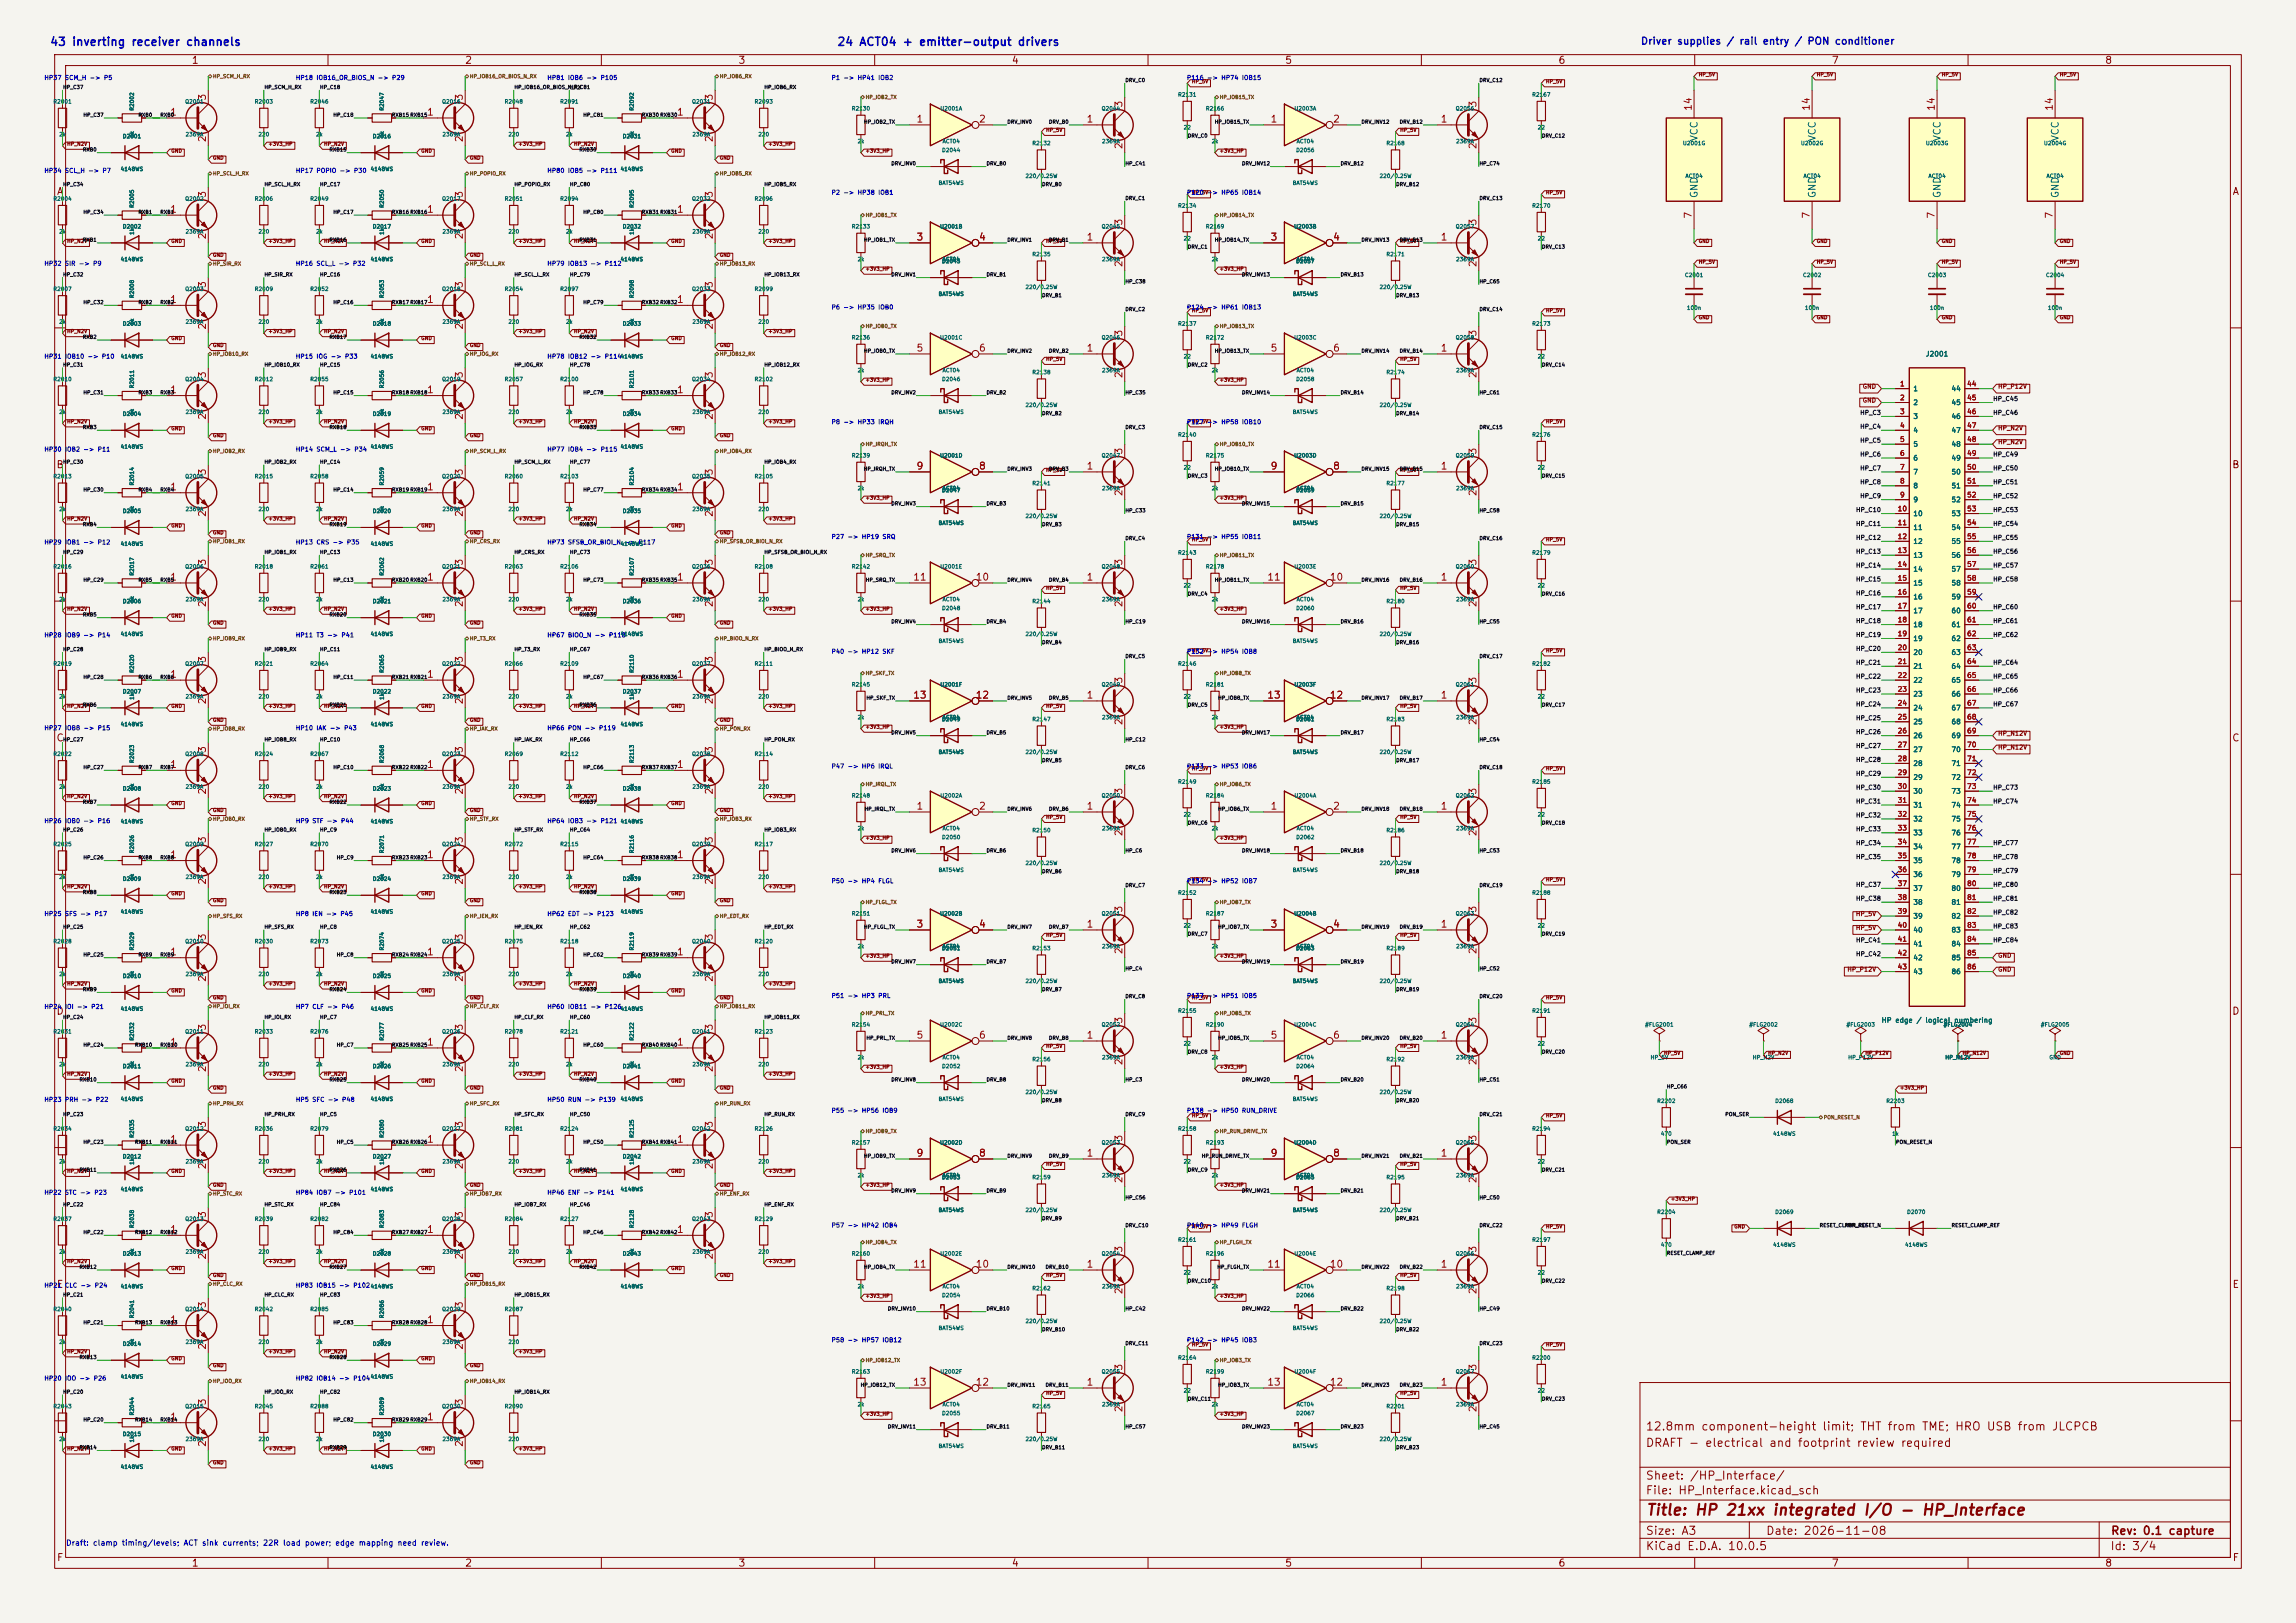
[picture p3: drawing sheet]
<svg xmlns="http://www.w3.org/2000/svg" width="420mm" height="297mm" viewBox="0 0 420 297" stroke-linecap="round" stroke-linejoin="round" font-family="sans-serif">
<defs><g id="words">
<text font-size="2" fill="#840000" x="301" y="277.8">Title: HP 21xx integrated I/O - HP_Interface</text>
<g font-size="1.5" fill="#0000c2">
<text x="9" y="8.8">43 inverting receiver channels</text>
<text x="153" y="8.8">24 ACT04 + emitter-output drivers</text>
</g>
<g font-size="1.5" fill="#840000">
<text x="300.9" y="262.1">12.8mm component-height limit; THT from TME; HRO USB from JLCPCB</text>
<text x="300.9" y="265.1">DRAFT - electrical and footprint review required</text>
<text x="300.9" y="273.8">File: HP_Interface.kicad_sch</text>
<text x="300.9" y="271.1">Sheet: /HP_Interface/</text>
<text x="300.9" y="281.2">Size: A3</text>
<text x="322.9" y="281.2">Date: 2026-11-08</text>
<text x="386" y="281.2">Rev: 0.1 capture</text>
<text x="300.9" y="284">KiCad E.D.A. 10.0.5</text>
<text x="385.9" y="284">Id: 3/4</text>
</g>
<g font-size="1.3" fill="#840000">
<text x="35" y="12">1</text>
<text x="85" y="12">2</text>
<text x="135" y="12">3</text>
<text x="185" y="12">4</text>
<text x="235" y="12">5</text>
<text x="285" y="12">6</text>
<text x="335" y="12">7</text>
<text x="385" y="12">8</text>
<text x="10.3" y="36">A</text>
<text x="408.3" y="36">A</text>
<text x="10.2" y="86">B</text>
<text x="408.2" y="86">B</text>
<text x="10.2" y="136">C</text>
<text x="408.2" y="136">C</text>
<text x="10.2" y="186">D</text>
<text x="408.2" y="186">D</text>
<text x="10.3" y="236">E</text>
<text x="408.3" y="236">E</text>
<text x="10.3" y="286">F</text>
<text x="35" y="287">1</text>
<text x="85" y="287">2</text>
<text x="135" y="287">3</text>
<text x="185" y="287">4</text>
<text x="235" y="287">5</text>
<text x="285" y="287">6</text>
<text x="335" y="287">7</text>
<text x="385" y="287">8</text>
<text x="408.3" y="286">F</text>
</g>
<text font-size="1.3" fill="#0000c2" x="300" y="8.5">Driver supplies / rail entry / PON conditioner</text>
<g font-size="1.3" fill="#a90000">
<text x="31" y="21.5">1</text>
<text x="38" y="18.5" transform="rotate(-90 38 18.5)">3</text>
<text x="78" y="21.5">1</text>
<text x="85" y="18.5" transform="rotate(-90 85 18.5)">3</text>
<text x="123.7" y="21.5">1</text>
<text x="130.7" y="18.5" transform="rotate(-90 130.7 18.5)">3</text>
<text x="167.5" y="22.7">1</text>
<text x="179" y="22.7">2</text>
<text x="198.7" y="22.7">1</text>
<text x="205.6" y="19.8" transform="rotate(-90 205.6 19.8)">3</text>
<text x="232.3" y="22.7">1</text>
<text x="243.7" y="22.7">2</text>
<text x="263.4" y="22.7">1</text>
<text x="270.4" y="19.8" transform="rotate(-90 270.4 19.8)">3</text>
<text x="309.7" y="20.4" transform="rotate(-90 309.7 20.4)">14</text>
<text x="331.3" y="20.4" transform="rotate(-90 331.3 20.4)">14</text>
<text x="354.2" y="20.4" transform="rotate(-90 354.2 20.4)">14</text>
<text x="375.8" y="20.4" transform="rotate(-90 375.8 20.4)">14</text>
<text x="38" y="26.1" transform="rotate(-90 38 26.1)">2</text>
<text x="85" y="26.1" transform="rotate(-90 85 26.1)">2</text>
<text x="130.7" y="26.1" transform="rotate(-90 130.7 26.1)">2</text>
<text x="205.6" y="27.4" transform="rotate(-90 205.6 27.4)">2</text>
<text x="270.4" y="27.4" transform="rotate(-90 270.4 27.4)">2</text>
<text x="31" y="39.2">1</text>
<text x="38" y="36.3" transform="rotate(-90 38 36.3)">3</text>
<text x="78" y="39.2">1</text>
<text x="85" y="36.3" transform="rotate(-90 85 36.3)">3</text>
<text x="123.7" y="39.2">1</text>
<text x="130.7" y="36.3" transform="rotate(-90 130.7 36.3)">3</text>
<text x="205.6" y="41.4" transform="rotate(-90 205.6 41.4)">3</text>
<text x="270.4" y="41.4" transform="rotate(-90 270.4 41.4)">3</text>
<text x="309.7" y="40.1" transform="rotate(-90 309.7 40.1)">7</text>
<text x="331.3" y="40.1" transform="rotate(-90 331.3 40.1)">7</text>
<text x="354.2" y="40.1" transform="rotate(-90 354.2 40.1)">7</text>
<text x="375.8" y="40.1" transform="rotate(-90 375.8 40.1)">7</text>
<text x="38" y="43.9" transform="rotate(-90 38 43.9)">2</text>
<text x="85" y="43.9" transform="rotate(-90 85 43.9)">2</text>
<text x="130.7" y="43.9" transform="rotate(-90 130.7 43.9)">2</text>
<text x="167.5" y="44.3">3</text>
<text x="179" y="44.3">4</text>
<text x="198.7" y="44.3">1</text>
<text x="232.3" y="44.3">3</text>
<text x="243.7" y="44.3">4</text>
<text x="263.4" y="44.3">1</text>
<text x="38" y="52.8" transform="rotate(-90 38 52.8)">3</text>
<text x="85" y="52.8" transform="rotate(-90 85 52.8)">3</text>
<text x="130.7" y="52.8" transform="rotate(-90 130.7 52.8)">3</text>
<text x="205.6" y="49" transform="rotate(-90 205.6 49)">2</text>
<text x="270.4" y="49" transform="rotate(-90 270.4 49)">2</text>
<text x="31" y="55.7">1</text>
<text x="78" y="55.7">1</text>
<text x="123.7" y="55.7">1</text>
<text x="38" y="60.4" transform="rotate(-90 38 60.4)">2</text>
<text x="85" y="60.4" transform="rotate(-90 85 60.4)">2</text>
<text x="130.7" y="60.4" transform="rotate(-90 130.7 60.4)">2</text>
<text x="167.5" y="64.6">5</text>
<text x="179" y="64.6">6</text>
<text x="198.7" y="64.6">1</text>
<text x="205.6" y="61.7" transform="rotate(-90 205.6 61.7)">3</text>
<text x="232.3" y="64.6">5</text>
<text x="243.7" y="64.6">6</text>
<text x="263.4" y="64.6">1</text>
<text x="270.4" y="61.7" transform="rotate(-90 270.4 61.7)">3</text>
<text x="38" y="69.3" transform="rotate(-90 38 69.3)">3</text>
<text x="85" y="69.3" transform="rotate(-90 85 69.3)">3</text>
<text x="130.7" y="69.3" transform="rotate(-90 130.7 69.3)">3</text>
<text x="205.6" y="69.3" transform="rotate(-90 205.6 69.3)">2</text>
<text x="270.4" y="69.3" transform="rotate(-90 270.4 69.3)">2</text>
<text x="31" y="72.3">1</text>
<text x="38" y="76.9" transform="rotate(-90 38 76.9)">2</text>
<text x="78" y="72.3">1</text>
<text x="85" y="76.9" transform="rotate(-90 85 76.9)">2</text>
<text x="123.7" y="72.3">1</text>
<text x="130.7" y="76.9" transform="rotate(-90 130.7 76.9)">2</text>
<text x="205.6" y="83.3" transform="rotate(-90 205.6 83.3)">3</text>
<text x="270.4" y="83.3" transform="rotate(-90 270.4 83.3)">3</text>
<text x="38" y="87.1" transform="rotate(-90 38 87.1)">3</text>
<text x="85" y="87.1" transform="rotate(-90 85 87.1)">3</text>
<text x="130.7" y="87.1" transform="rotate(-90 130.7 87.1)">3</text>
<text x="167.5" y="86.2">9</text>
<text x="179" y="86.2">8</text>
<text x="198.7" y="86.2">1</text>
<text x="232.3" y="86.2">9</text>
<text x="243.7" y="86.2">8</text>
<text x="263.4" y="86.2">1</text>
<text x="31" y="90">1</text>
<text x="38" y="94.7" transform="rotate(-90 38 94.7)">2</text>
<text x="78" y="90">1</text>
<text x="85" y="94.7" transform="rotate(-90 85 94.7)">2</text>
<text x="123.7" y="90">1</text>
<text x="130.7" y="94.7" transform="rotate(-90 130.7 94.7)">2</text>
<text x="205.6" y="90.9" transform="rotate(-90 205.6 90.9)">2</text>
<text x="270.4" y="90.9" transform="rotate(-90 270.4 90.9)">2</text>
<text x="31" y="106.5">1</text>
<text x="38" y="103.6" transform="rotate(-90 38 103.6)">3</text>
<text x="78" y="106.5">1</text>
<text x="85" y="103.6" transform="rotate(-90 85 103.6)">3</text>
<text x="123.7" y="106.5">1</text>
<text x="130.7" y="103.6" transform="rotate(-90 130.7 103.6)">3</text>
<text x="166.9" y="106.5">11</text>
<text x="178.4" y="106.5">10</text>
<text x="198.7" y="106.5">1</text>
<text x="205.6" y="103.6" transform="rotate(-90 205.6 103.6)">3</text>
<text x="231.7" y="106.5">11</text>
<text x="243.1" y="106.5">10</text>
<text x="263.4" y="106.5">1</text>
<text x="270.4" y="103.6" transform="rotate(-90 270.4 103.6)">3</text>
<text x="38" y="111.2" transform="rotate(-90 38 111.2)">2</text>
<text x="85" y="111.2" transform="rotate(-90 85 111.2)">2</text>
<text x="130.7" y="111.2" transform="rotate(-90 130.7 111.2)">2</text>
<text x="205.6" y="111.2" transform="rotate(-90 205.6 111.2)">2</text>
<text x="270.4" y="111.2" transform="rotate(-90 270.4 111.2)">2</text>
<text x="31" y="124.3">1</text>
<text x="38" y="121.4" transform="rotate(-90 38 121.4)">3</text>
<text x="78" y="124.3">1</text>
<text x="85" y="121.4" transform="rotate(-90 85 121.4)">3</text>
<text x="123.7" y="124.3">1</text>
<text x="130.7" y="121.4" transform="rotate(-90 130.7 121.4)">3</text>
<text x="205.6" y="125.2" transform="rotate(-90 205.6 125.2)">3</text>
<text x="270.4" y="125.2" transform="rotate(-90 270.4 125.2)">3</text>
<text x="38" y="129" transform="rotate(-90 38 129)">2</text>
<text x="85" y="129" transform="rotate(-90 85 129)">2</text>
<text x="130.7" y="129" transform="rotate(-90 130.7 129)">2</text>
<text x="166.9" y="128.1">13</text>
<text x="178.4" y="128.1">12</text>
<text x="198.7" y="128.1">1</text>
<text x="231.7" y="128.1">13</text>
<text x="243.1" y="128.1">12</text>
<text x="263.4" y="128.1">1</text>
<text x="38" y="137.9" transform="rotate(-90 38 137.9)">3</text>
<text x="85" y="137.9" transform="rotate(-90 85 137.9)">3</text>
<text x="130.7" y="137.9" transform="rotate(-90 130.7 137.9)">3</text>
<text x="205.6" y="132.8" transform="rotate(-90 205.6 132.8)">2</text>
<text x="270.4" y="132.8" transform="rotate(-90 270.4 132.8)">2</text>
<text x="31" y="140.8">1</text>
<text x="78" y="140.8">1</text>
<text x="123.7" y="140.8">1</text>
<text x="38" y="145.5" transform="rotate(-90 38 145.5)">2</text>
<text x="85" y="145.5" transform="rotate(-90 85 145.5)">2</text>
<text x="130.7" y="145.5" transform="rotate(-90 130.7 145.5)">2</text>
<text x="167.5" y="148.5">1</text>
<text x="179" y="148.5">2</text>
<text x="198.7" y="148.5">1</text>
<text x="205.6" y="145.5" transform="rotate(-90 205.6 145.5)">3</text>
<text x="232.3" y="148.5">1</text>
<text x="243.7" y="148.5">2</text>
<text x="263.4" y="148.5">1</text>
<text x="270.4" y="145.5" transform="rotate(-90 270.4 145.5)">3</text>
<text x="38" y="154.4" transform="rotate(-90 38 154.4)">3</text>
<text x="85" y="154.4" transform="rotate(-90 85 154.4)">3</text>
<text x="130.7" y="154.4" transform="rotate(-90 130.7 154.4)">3</text>
<text x="205.6" y="153.1" transform="rotate(-90 205.6 153.1)">2</text>
<text x="270.4" y="153.1" transform="rotate(-90 270.4 153.1)">2</text>
<text x="31" y="157.3">1</text>
<text x="78" y="157.3">1</text>
<text x="123.7" y="157.3">1</text>
<text x="38" y="162" transform="rotate(-90 38 162)">2</text>
<text x="85" y="162" transform="rotate(-90 85 162)">2</text>
<text x="130.7" y="162" transform="rotate(-90 130.7 162)">2</text>
<text x="205.6" y="167.1" transform="rotate(-90 205.6 167.1)">3</text>
<text x="270.4" y="167.1" transform="rotate(-90 270.4 167.1)">3</text>
<text x="38" y="172.2" transform="rotate(-90 38 172.2)">3</text>
<text x="85" y="172.2" transform="rotate(-90 85 172.2)">3</text>
<text x="130.7" y="172.2" transform="rotate(-90 130.7 172.2)">3</text>
<text x="167.5" y="170">3</text>
<text x="179" y="170">4</text>
<text x="198.7" y="170">1</text>
<text x="232.3" y="170">3</text>
<text x="243.7" y="170">4</text>
<text x="263.4" y="170">1</text>
<text x="31" y="175.1">1</text>
<text x="38" y="179.8" transform="rotate(-90 38 179.8)">2</text>
<text x="78" y="175.1">1</text>
<text x="85" y="179.8" transform="rotate(-90 85 179.8)">2</text>
<text x="123.7" y="175.1">1</text>
<text x="130.7" y="179.8" transform="rotate(-90 130.7 179.8)">2</text>
<text x="205.6" y="174.7" transform="rotate(-90 205.6 174.7)">2</text>
<text x="270.4" y="174.7" transform="rotate(-90 270.4 174.7)">2</text>
<text x="31" y="191.6">1</text>
<text x="38" y="188.7" transform="rotate(-90 38 188.7)">3</text>
<text x="78" y="191.6">1</text>
<text x="85" y="188.7" transform="rotate(-90 85 188.7)">3</text>
<text x="123.7" y="191.6">1</text>
<text x="130.7" y="188.7" transform="rotate(-90 130.7 188.7)">3</text>
<text x="167.5" y="190.4">5</text>
<text x="179" y="190.4">6</text>
<text x="198.7" y="190.4">1</text>
<text x="205.6" y="187.4" transform="rotate(-90 205.6 187.4)">3</text>
<text x="232.3" y="190.4">5</text>
<text x="243.7" y="190.4">6</text>
<text x="263.4" y="190.4">1</text>
<text x="270.4" y="187.4" transform="rotate(-90 270.4 187.4)">3</text>
<text x="38" y="196.3" transform="rotate(-90 38 196.3)">2</text>
<text x="85" y="196.3" transform="rotate(-90 85 196.3)">2</text>
<text x="130.7" y="196.3" transform="rotate(-90 130.7 196.3)">2</text>
<text x="205.6" y="195" transform="rotate(-90 205.6 195)">2</text>
<text x="270.4" y="195" transform="rotate(-90 270.4 195)">2</text>
<text x="31" y="209.4">1</text>
<text x="38" y="206.5" transform="rotate(-90 38 206.5)">3</text>
<text x="78" y="209.4">1</text>
<text x="85" y="206.5" transform="rotate(-90 85 206.5)">3</text>
<text x="123.7" y="209.4">1</text>
<text x="130.7" y="206.5" transform="rotate(-90 130.7 206.5)">3</text>
<text x="205.6" y="209" transform="rotate(-90 205.6 209)">3</text>
<text x="270.4" y="209" transform="rotate(-90 270.4 209)">3</text>
<text x="38" y="214.1" transform="rotate(-90 38 214.1)">2</text>
<text x="85" y="214.1" transform="rotate(-90 85 214.1)">2</text>
<text x="130.7" y="214.1" transform="rotate(-90 130.7 214.1)">2</text>
<text x="167.5" y="212">9</text>
<text x="179" y="212">8</text>
<text x="198.7" y="212">1</text>
<text x="232.3" y="212">9</text>
<text x="243.7" y="212">8</text>
<text x="263.4" y="212">1</text>
<text x="205.6" y="216.6" transform="rotate(-90 205.6 216.6)">2</text>
<text x="270.4" y="216.6" transform="rotate(-90 270.4 216.6)">2</text>
<text x="31" y="225.9">1</text>
<text x="38" y="223" transform="rotate(-90 38 223)">3</text>
<text x="78" y="225.9">1</text>
<text x="85" y="223" transform="rotate(-90 85 223)">3</text>
<text x="123.7" y="225.9">1</text>
<text x="130.7" y="223" transform="rotate(-90 130.7 223)">3</text>
<text x="38" y="230.6" transform="rotate(-90 38 230.6)">2</text>
<text x="85" y="230.6" transform="rotate(-90 85 230.6)">2</text>
<text x="130.7" y="230.6" transform="rotate(-90 130.7 230.6)">2</text>
<text x="166.9" y="232.3">11</text>
<text x="178.4" y="232.3">10</text>
<text x="198.7" y="232.3">1</text>
<text x="205.6" y="229.3" transform="rotate(-90 205.6 229.3)">3</text>
<text x="231.7" y="232.3">11</text>
<text x="243.1" y="232.3">10</text>
<text x="263.4" y="232.3">1</text>
<text x="270.4" y="229.3" transform="rotate(-90 270.4 229.3)">3</text>
<text x="38" y="239.5" transform="rotate(-90 38 239.5)">3</text>
<text x="85" y="239.5" transform="rotate(-90 85 239.5)">3</text>
<text x="205.6" y="237" transform="rotate(-90 205.6 237)">2</text>
<text x="270.4" y="237" transform="rotate(-90 270.4 237)">2</text>
<text x="31" y="242.4">1</text>
<text x="78" y="242.4">1</text>
<text x="38" y="247.1" transform="rotate(-90 38 247.1)">2</text>
<text x="85" y="247.1" transform="rotate(-90 85 247.1)">2</text>
<text x="205.6" y="250.9" transform="rotate(-90 205.6 250.9)">3</text>
<text x="270.4" y="250.9" transform="rotate(-90 270.4 250.9)">3</text>
<text x="38" y="257.3" transform="rotate(-90 38 257.3)">3</text>
<text x="85" y="257.3" transform="rotate(-90 85 257.3)">3</text>
<text x="166.9" y="253.9">13</text>
<text x="178.4" y="253.9">12</text>
<text x="198.7" y="253.9">1</text>
<text x="231.7" y="253.9">13</text>
<text x="243.1" y="253.9">12</text>
<text x="263.4" y="253.9">1</text>
<text x="31" y="260.2">1</text>
<text x="78" y="260.2">1</text>
<text x="205.6" y="258.5" transform="rotate(-90 205.6 258.5)">2</text>
<text x="270.4" y="258.5" transform="rotate(-90 270.4 258.5)">2</text>
<text x="38" y="264.9" transform="rotate(-90 38 264.9)">2</text>
<text x="85" y="264.9" transform="rotate(-90 85 264.9)">2</text>
</g>
<g font-size="1.3" fill="#006464">
<text x="310.8" y="26" transform="rotate(-90 310.8 26)">VCC</text>
<text x="332.4" y="26" transform="rotate(-90 332.4 26)">VCC</text>
<text x="355.3" y="26" transform="rotate(-90 355.3 26)">VCC</text>
<text x="376.9" y="26" transform="rotate(-90 376.9 26)">VCC</text>
<text x="310.8" y="36.3" transform="rotate(-90 310.8 36.3)">GND</text>
<text x="332.4" y="36.3" transform="rotate(-90 332.4 36.3)">GND</text>
<text x="355.3" y="36.3" transform="rotate(-90 355.3 36.3)">GND</text>
<text x="376.9" y="36.3" transform="rotate(-90 376.9 36.3)">GND</text>
</g>
<text font-size="1" fill="#0000c2" x="12" y="283.1">Draft: clamp timing/levels; ACT sink currents; 22R load power; edge mapping need review.</text>
<g font-size=".9" fill="#006464">
<text x="352.2" y="65.5">J2001</text>
<text x="349.9" y="71.8">1</text>
<text x="356.9" y="71.8">44</text>
<text x="349.9" y="74.3">2</text>
<text x="349.9" y="76.9">3</text>
<text x="356.9" y="74.3">45</text>
<text x="356.9" y="76.9">46</text>
<text x="349.9" y="79.4">4</text>
<text x="349.9" y="82">5</text>
<text x="356.9" y="79.4">47</text>
<text x="356.9" y="82">48</text>
<text x="349.9" y="84.5">6</text>
<text x="349.9" y="87">7</text>
<text x="349.9" y="89.6">8</text>
<text x="356.9" y="84.5">49</text>
<text x="356.9" y="87">50</text>
<text x="356.9" y="89.6">51</text>
<text x="349.9" y="92.1">9</text>
<text x="349.9" y="94.7">10</text>
<text x="356.9" y="92.1">52</text>
<text x="356.9" y="94.7">53</text>
<text x="349.9" y="97.2">11</text>
<text x="349.9" y="99.7">12</text>
<text x="356.9" y="97.2">54</text>
<text x="356.9" y="99.7">55</text>
<text x="349.9" y="102.3">13</text>
<text x="349.9" y="104.8">14</text>
<text x="349.9" y="107.4">15</text>
<text x="356.9" y="102.3">56</text>
<text x="356.9" y="104.8">57</text>
<text x="356.9" y="107.4">58</text>
<text x="349.9" y="109.9">16</text>
<text x="349.9" y="112.4">17</text>
<text x="356.9" y="109.9">59</text>
<text x="356.9" y="112.4">60</text>
<text x="349.9" y="115">18</text>
<text x="349.9" y="117.5">19</text>
<text x="356.9" y="115">61</text>
<text x="356.9" y="117.5">62</text>
<text x="349.9" y="120.1">20</text>
<text x="349.9" y="122.6">21</text>
<text x="349.9" y="125.1">22</text>
<text x="356.9" y="120.1">63</text>
<text x="356.9" y="122.6">64</text>
<text x="356.9" y="125.1">65</text>
<text x="349.9" y="127.7">23</text>
<text x="349.9" y="130.2">24</text>
<text x="356.9" y="127.7">66</text>
<text x="356.9" y="130.2">67</text>
<text x="349.9" y="132.8">25</text>
<text x="349.9" y="135.3">26</text>
<text x="349.9" y="137.8">27</text>
<text x="356.9" y="132.8">68</text>
<text x="356.9" y="135.3">69</text>
<text x="356.9" y="137.8">70</text>
<text x="349.9" y="140.4">28</text>
<text x="349.9" y="142.9">29</text>
<text x="356.9" y="140.4">71</text>
<text x="356.9" y="142.9">72</text>
<text x="349.9" y="145.5">30</text>
<text x="349.9" y="148">31</text>
<text x="356.9" y="145.5">73</text>
<text x="356.9" y="148">74</text>
<text x="349.9" y="150.5">32</text>
<text x="349.9" y="153.1">33</text>
<text x="349.9" y="155.6">34</text>
<text x="356.9" y="150.5">75</text>
<text x="356.9" y="153.1">76</text>
<text x="356.9" y="155.6">77</text>
<text x="349.9" y="158.2">35</text>
<text x="349.9" y="160.7">36</text>
<text x="356.9" y="158.2">78</text>
<text x="356.9" y="160.7">79</text>
<text x="349.9" y="163.2">37</text>
<text x="349.9" y="165.8">38</text>
<text x="356.9" y="163.2">80</text>
<text x="356.9" y="165.8">81</text>
<text x="349.9" y="168.3">39</text>
<text x="349.9" y="170.9">40</text>
<text x="349.9" y="173.4">41</text>
<text x="356.9" y="168.3">82</text>
<text x="356.9" y="170.9">83</text>
<text x="356.9" y="173.4">84</text>
<text x="349.9" y="175.9">42</text>
<text x="349.9" y="178.5">43</text>
<text x="356.9" y="175.9">85</text>
<text x="356.9" y="178.5">86</text>
<text x="344.1" y="187.4">HP edge / logical numbering</text>
</g>
<g font-size=".9" fill="#a90000">
<text x="347.5" y="70.9">1</text>
<text x="359.7" y="70.9">44</text>
<text x="347.5" y="73.5">2</text>
<text x="347.5" y="76">3</text>
<text x="359.7" y="73.5">45</text>
<text x="359.7" y="76">46</text>
<text x="347.5" y="78.5">4</text>
<text x="347.5" y="81.1">5</text>
<text x="347.5" y="83.6">6</text>
<text x="359.7" y="78.5">47</text>
<text x="359.7" y="81.1">48</text>
<text x="359.7" y="83.6">49</text>
<text x="347.5" y="86.2">7</text>
<text x="347.5" y="88.7">8</text>
<text x="359.7" y="86.2">50</text>
<text x="359.7" y="88.7">51</text>
<text x="347" y="93.8">10</text>
<text x="347.5" y="91.2">9</text>
<text x="359.7" y="91.2">52</text>
<text x="359.7" y="93.8">53</text>
<text x="347" y="96.3">11</text>
<text x="347" y="98.9">12</text>
<text x="347" y="101.4">13</text>
<text x="359.7" y="96.3">54</text>
<text x="359.7" y="98.9">55</text>
<text x="359.7" y="101.4">56</text>
<text x="347" y="103.9">14</text>
<text x="347" y="106.5">15</text>
<text x="359.7" y="103.9">57</text>
<text x="359.7" y="106.5">58</text>
<text x="347" y="109">16</text>
<text x="347" y="111.6">17</text>
<text x="359.7" y="109">59</text>
<text x="359.7" y="111.6">60</text>
<text x="347" y="114.1">18</text>
<text x="347" y="116.6">19</text>
<text x="347" y="119.2">20</text>
<text x="359.7" y="114.1">61</text>
<text x="359.7" y="116.6">62</text>
<text x="359.7" y="119.2">63</text>
<text x="347" y="121.7">21</text>
<text x="347" y="124.3">22</text>
<text x="359.7" y="121.7">64</text>
<text x="359.7" y="124.3">65</text>
<text x="347" y="126.8">23</text>
<text x="347" y="129.3">24</text>
<text x="347" y="131.9">25</text>
<text x="359.7" y="126.8">66</text>
<text x="359.7" y="129.3">67</text>
<text x="359.7" y="131.9">68</text>
<text x="347" y="134.4">26</text>
<text x="347" y="137">27</text>
<text x="359.7" y="134.4">69</text>
<text x="359.7" y="137">70</text>
<text x="347" y="139.5">28</text>
<text x="347" y="142">29</text>
<text x="359.7" y="139.5">71</text>
<text x="359.7" y="142">72</text>
<text x="347" y="144.6">30</text>
<text x="347" y="147.1">31</text>
<text x="347" y="149.7">32</text>
<text x="359.7" y="144.6">73</text>
<text x="359.7" y="147.1">74</text>
<text x="359.7" y="149.7">75</text>
<text x="347" y="152.2">33</text>
<text x="347" y="154.7">34</text>
<text x="359.7" y="152.2">76</text>
<text x="359.7" y="154.7">77</text>
<text x="347" y="157.3">35</text>
<text x="347" y="159.8">36</text>
<text x="359.7" y="157.3">78</text>
<text x="359.7" y="159.8">79</text>
<text x="347" y="162.4">37</text>
<text x="347" y="164.9">38</text>
<text x="347" y="167.4">39</text>
<text x="359.7" y="162.4">80</text>
<text x="359.7" y="164.9">81</text>
<text x="359.7" y="167.4">82</text>
<text x="347" y="170">40</text>
<text x="347" y="172.5">41</text>
<text x="359.7" y="170">83</text>
<text x="359.7" y="172.5">84</text>
<text x="347" y="175.1">42</text>
<text x="347" y="177.6">43</text>
<text x="359.7" y="175.1">85</text>
<text x="359.7" y="177.6">86</text>
</g>
<g font-size=".8" fill="#0000c2">
<text x="8" y="14.8">HP37 SCM_H -&gt; P5</text>
<text x="54" y="14.8">HP18 IOB16_OR_BIOS_N -&gt; P29</text>
<text x="100" y="14.8">HP81 IOB6 -&gt; P105</text>
<text x="152" y="14.8">P1 -&gt; HP41 IOB2</text>
<text x="217" y="14.8">P116 -&gt; HP74 IOB15</text>
<text x="8" y="31.8">HP34 SCL_H -&gt; P7</text>
<text x="54" y="31.8">HP17 POPIO -&gt; P30</text>
<text x="100" y="31.8">HP80 IOB5 -&gt; P111</text>
<text x="152" y="35.8">P2 -&gt; HP38 IOB1</text>
<text x="217" y="35.8">P120 -&gt; HP65 IOB14</text>
<text x="8" y="48.8">HP32 SIR -&gt; P9</text>
<text x="54" y="48.8">HP16 SCL_L -&gt; P32</text>
<text x="100" y="48.8">HP79 IOB13 -&gt; P112</text>
<text x="152" y="56.8">P6 -&gt; HP35 IOB0</text>
<text x="217" y="56.8">P124 -&gt; HP61 IOB13</text>
<text x="8" y="65.8">HP31 IOB10 -&gt; P10</text>
<text x="54" y="65.8">HP15 IOG -&gt; P33</text>
<text x="100" y="65.8">HP78 IOB12 -&gt; P114</text>
<text x="152" y="77.8">P8 -&gt; HP33 IRQH</text>
<text x="217" y="77.8">P127 -&gt; HP58 IOB10</text>
<text x="8" y="82.8">HP30 IOB2 -&gt; P11</text>
<text x="54" y="82.8">HP14 SCM_L -&gt; P34</text>
<text x="100" y="82.8">HP77 IOB4 -&gt; P115</text>
<text x="8" y="99.8">HP29 IOB1 -&gt; P12</text>
<text x="54" y="99.8">HP13 CRS -&gt; P35</text>
<text x="100" y="99.8">HP73 SFSB_OR_BIOI_N -&gt; P117</text>
<text x="152" y="98.8">P27 -&gt; HP19 SRQ</text>
<text x="217" y="98.8">P131 -&gt; HP55 IOB11</text>
<text x="8" y="116.8">HP28 IOB9 -&gt; P14</text>
<text x="54" y="116.8">HP11 T3 -&gt; P41</text>
<text x="100" y="116.8">HP67 BIOO_N -&gt; P118</text>
<text x="152" y="119.8">P40 -&gt; HP12 SKF</text>
<text x="217" y="119.8">P132 -&gt; HP54 IOB8</text>
<text x="8" y="133.8">HP27 IOB8 -&gt; P15</text>
<text x="54" y="133.8">HP10 IAK -&gt; P43</text>
<text x="100" y="133.8">HP66 PON -&gt; P119</text>
<text x="152" y="140.8">P47 -&gt; HP6 IRQL</text>
<text x="217" y="140.8">P133 -&gt; HP53 IOB6</text>
<text x="8" y="150.8">HP26 IOB0 -&gt; P16</text>
<text x="54" y="150.8">HP9 STF -&gt; P44</text>
<text x="100" y="150.8">HP64 IOB3 -&gt; P121</text>
<text x="152" y="161.8">P50 -&gt; HP4 FLGL</text>
<text x="217" y="161.8">P134 -&gt; HP52 IOB7</text>
<text x="8" y="167.8">HP25 SFS -&gt; P17</text>
<text x="54" y="167.8">HP8 IEN -&gt; P45</text>
<text x="100" y="167.8">HP62 EDT -&gt; P123</text>
<text x="8" y="184.8">HP24 IOI -&gt; P21</text>
<text x="54" y="184.8">HP7 CLF -&gt; P46</text>
<text x="100" y="184.8">HP60 IOB11 -&gt; P126</text>
<text x="152" y="182.8">P51 -&gt; HP3 PRL</text>
<text x="217" y="182.8">P137 -&gt; HP51 IOB5</text>
<text x="8" y="201.8">HP23 PRH -&gt; P22</text>
<text x="54" y="201.8">HP5 SFC -&gt; P48</text>
<text x="100" y="201.8">HP50 RUN -&gt; P139</text>
<text x="152" y="203.8">P55 -&gt; HP56 IOB9</text>
<text x="217" y="203.8">P138 -&gt; HP50 RUN_DRIVE</text>
<text x="8" y="218.8">HP22 STC -&gt; P23</text>
<text x="54" y="218.8">HP84 IOB7 -&gt; P101</text>
<text x="100" y="218.8">HP46 ENF -&gt; P141</text>
<text x="152" y="224.8">P57 -&gt; HP42 IOB4</text>
<text x="217" y="224.8">P140 -&gt; HP49 FLGH</text>
<text x="8" y="235.8">HP21 CLC -&gt; P24</text>
<text x="54" y="235.8">HP83 IOB15 -&gt; P102</text>
<text x="152" y="245.8">P58 -&gt; HP57 IOB12</text>
<text x="217" y="245.8">P142 -&gt; HP45 IOB3</text>
<text x="8" y="252.8">HP20 IOO -&gt; P26</text>
<text x="54" y="252.8">HP82 IOB14 -&gt; P104</text>
</g>
<g font-size=".8" fill="#840000">
<text x="340.7" y="71.3">GND</text>
<text x="365.4" y="71.3">HP_P12V</text>
<text x="340.7" y="73.9">GND</text>
<text x="365.4" y="78.9">HP_N2V</text>
<text x="365.4" y="81.5">HP_N2V</text>
<text x="365.4" y="134.8">HP_N12V</text>
<text x="365.4" y="137.4">HP_N12V</text>
<text x="339.4" y="167.8">HP_5V</text>
<text x="339.4" y="170.4">HP_5V</text>
<text x="337.8" y="178">HP_P12V</text>
<text x="365.4" y="175.5">GND</text>
<text x="365.4" y="178">GND</text>
</g>
<g font-size=".8" fill="#0f0f0f">
<text x="340.2" y="76.1">HP_C3</text>
<text x="364.5" y="76.1">HP_C46</text>
<text x="364.5" y="73.6">HP_C45</text>
<text x="340.2" y="83.7">HP_C6</text>
<text x="340.2" y="81.2">HP_C5</text>
<text x="340.2" y="78.7">HP_C4</text>
<text x="364.5" y="83.7">HP_C49</text>
<text x="340.2" y="88.8">HP_C8</text>
<text x="340.2" y="86.3">HP_C7</text>
<text x="364.5" y="88.8">HP_C51</text>
<text x="364.5" y="86.3">HP_C50</text>
<text x="339.4" y="93.9">HP_C10</text>
<text x="340.2" y="91.4">HP_C9</text>
<text x="364.5" y="93.9">HP_C53</text>
<text x="364.5" y="91.4">HP_C52</text>
<text x="339.4" y="101.5">HP_C13</text>
<text x="339.4" y="99">HP_C12</text>
<text x="339.4" y="96.4">HP_C11</text>
<text x="364.5" y="101.5">HP_C56</text>
<text x="364.5" y="99">HP_C55</text>
<text x="364.5" y="96.4">HP_C54</text>
<text x="339.4" y="106.6">HP_C15</text>
<text x="339.4" y="104.1">HP_C14</text>
<text x="364.5" y="104.1">HP_C57</text>
<text x="364.5" y="106.6">HP_C58</text>
<text x="339.4" y="111.7">HP_C17</text>
<text x="339.4" y="109.1">HP_C16</text>
<text x="364.5" y="111.7">HP_C60</text>
<text x="339.4" y="119.3">HP_C20</text>
<text x="339.4" y="116.8">HP_C19</text>
<text x="339.4" y="114.2">HP_C18</text>
<text x="364.5" y="116.8">HP_C62</text>
<text x="364.5" y="114.2">HP_C61</text>
<text x="339.4" y="124.4">HP_C22</text>
<text x="339.4" y="121.8">HP_C21</text>
<text x="364.5" y="124.4">HP_C65</text>
<text x="364.5" y="121.8">HP_C64</text>
<text x="339.4" y="132">HP_C25</text>
<text x="339.4" y="129.5">HP_C24</text>
<text x="339.4" y="126.9">HP_C23</text>
<text x="364.5" y="129.5">HP_C67</text>
<text x="364.5" y="126.9">HP_C66</text>
<text x="339.4" y="137.1">HP_C27</text>
<text x="339.4" y="134.5">HP_C26</text>
<text x="339.4" y="142.2">HP_C29</text>
<text x="339.4" y="139.6">HP_C28</text>
<text x="339.4" y="149.8">HP_C32</text>
<text x="339.4" y="147.2">HP_C31</text>
<text x="339.4" y="144.7">HP_C30</text>
<text x="364.5" y="147.2">HP_C74</text>
<text x="364.5" y="144.7">HP_C73</text>
<text x="339.4" y="154.9">HP_C34</text>
<text x="339.4" y="152.3">HP_C33</text>
<text x="364.5" y="154.9">HP_C77</text>
<text x="339.4" y="157.4">HP_C35</text>
<text x="364.5" y="159.9">HP_C79</text>
<text x="364.5" y="157.4">HP_C78</text>
<text x="339.4" y="162.5">HP_C37</text>
<text x="339.4" y="165">HP_C38</text>
<text x="364.5" y="167.6">HP_C82</text>
<text x="364.5" y="165">HP_C81</text>
<text x="364.5" y="162.5">HP_C80</text>
<text x="339.4" y="172.6">HP_C41</text>
<text x="364.5" y="172.6">HP_C84</text>
<text x="364.5" y="170.1">HP_C83</text>
<text x="339.4" y="175.2">HP_C42</text>
</g>
<g font-size=".7" fill="#0f0f0f">
<text x="11.5" y="16.4">HP_C37</text>
<text x="48.3" y="16.4">HP_SCM_H_RX</text>
<text x="58.5" y="16.4">HP_C18</text>
<text x="94" y="16.4">HP_IOB16_OR_BIOS_N_RX</text>
<text x="104.2" y="16.4">HP_C81</text>
<text x="139.7" y="16.4">HP_IOB6_RX</text>
<text x="205.8" y="15.2">DRV_C0</text>
<text x="270.5" y="15.2">DRV_C12</text>
<text x="15.2" y="21.5">HP_C37</text>
<text x="25.2" y="21.5">RXB0</text>
<text x="29.2" y="21.5">RXB0</text>
<text x="60.9" y="21.5">HP_C18</text>
<text x="71.6" y="21.5">RXB15RXB15</text>
<text x="106.6" y="21.5">HP_C81</text>
<text x="117.3" y="21.5">RXB30RXB30</text>
<text x="158" y="22.8">HP_IOB2_TX</text>
<text x="184.2" y="22.8">DRV_INV0</text>
<text x="191.8" y="22.8">DRV_B0</text>
<text x="222.1" y="22.8">HP_IOB15_TX</text>
<text x="249" y="22.8">DRV_INV12</text>
<text x="255.9" y="22.8">DRV_B12</text>
<text x="15.1" y="27.9">RXB0</text>
<text x="60.2" y="27.9">RXB15</text>
<text x="105.9" y="27.9">RXB30</text>
<text x="217.2" y="25.3">DRV_C0</text>
<text x="282" y="25.3">DRV_C12</text>
<text x="11.5" y="34.2">HP_C34</text>
<text x="48.3" y="34.2">HP_SCL_H_RX</text>
<text x="58.5" y="34.2">HP_C17</text>
<text x="94" y="34.2">HP_POPIO_RX</text>
<text x="104.2" y="34.2">HP_C80</text>
<text x="139.7" y="34.2">HP_IOB5_RX</text>
<text x="163" y="30.4">DRV_INV0</text>
<text x="180.4" y="30.4">DRV_B0</text>
<text x="190.5" y="34.2">DRV_B0</text>
<text x="205.8" y="30.4">HP_C41</text>
<text x="227.1" y="30.4">DRV_INV12</text>
<text x="245.1" y="30.4">DRV_B12</text>
<text x="255.3" y="34.2">DRV_B12</text>
<text x="270.5" y="30.4">HP_C74</text>
<text x="15.2" y="39.3">HP_C34</text>
<text x="25.2" y="39.3">RXB1</text>
<text x="29.2" y="39.3">RXB1</text>
<text x="60.9" y="39.3">HP_C17</text>
<text x="71.6" y="39.3">RXB16RXB16</text>
<text x="106.6" y="39.3">HP_C80</text>
<text x="117.3" y="39.3">RXB31RXB31</text>
<text x="205.8" y="36.8">DRV_C1</text>
<text x="270.5" y="36.8">DRV_C13</text>
<text x="15.1" y="44.4">RXB1</text>
<text x="60.2" y="44.4">RXB16</text>
<text x="105.9" y="44.4">RXB31</text>
<text x="158" y="44.4">HP_IOB1_TX</text>
<text x="184.2" y="44.4">DRV_INV1</text>
<text x="191.8" y="44.4">DRV_B1</text>
<text x="217.2" y="45.7">DRV_C1</text>
<text x="222.1" y="44.4">HP_IOB14_TX</text>
<text x="249" y="44.4">DRV_INV13</text>
<text x="255.9" y="44.4">DRV_B13</text>
<text x="282" y="45.7">DRV_C13</text>
<text x="11.5" y="50.7">HP_C32</text>
<text x="48.3" y="50.7">HP_SIR_RX</text>
<text x="58.5" y="50.7">HP_C16</text>
<text x="94" y="50.7">HP_SCL_L_RX</text>
<text x="104.2" y="50.7">HP_C79</text>
<text x="139.7" y="50.7">HP_IOB13_RX</text>
<text x="163" y="50.7">DRV_INV1</text>
<text x="180.4" y="50.7">DRV_B1</text>
<text x="205.8" y="52">HP_C38</text>
<text x="227.1" y="50.7">DRV_INV13</text>
<text x="245.1" y="50.7">DRV_B13</text>
<text x="270.5" y="52">HP_C65</text>
<text x="15.2" y="55.8">HP_C32</text>
<text x="25.2" y="55.8">RXB2</text>
<text x="29.2" y="55.8">RXB2</text>
<text x="60.9" y="55.8">HP_C16</text>
<text x="71.6" y="55.8">RXB17RXB17</text>
<text x="106.6" y="55.8">HP_C79</text>
<text x="117.3" y="55.8">RXB32RXB32</text>
<text x="190.5" y="54.5">DRV_B1</text>
<text x="205.8" y="57.1">DRV_C2</text>
<text x="255.3" y="54.5">DRV_B13</text>
<text x="270.5" y="57.1">DRV_C14</text>
<text x="15.1" y="62.2">RXB2</text>
<text x="60.2" y="62.2">RXB17</text>
<text x="105.9" y="62.2">RXB32</text>
<text x="158" y="64.7">HP_IOB0_TX</text>
<text x="184.2" y="64.7">DRV_INV2</text>
<text x="191.8" y="64.7">DRV_B2</text>
<text x="222.1" y="64.7">HP_IOB13_TX</text>
<text x="249" y="64.7">DRV_INV14</text>
<text x="255.9" y="64.7">DRV_B14</text>
<text x="11.5" y="67.2">HP_C31</text>
<text x="48.3" y="67.2">HP_IOB10_RX</text>
<text x="58.5" y="67.2">HP_C15</text>
<text x="94" y="67.2">HP_IOG_RX</text>
<text x="104.2" y="67.2">HP_C78</text>
<text x="139.7" y="67.2">HP_IOB12_RX</text>
<text x="217.2" y="67.2">DRV_C2</text>
<text x="282" y="67.2">DRV_C14</text>
<text x="15.2" y="72.3">HP_C31</text>
<text x="25.2" y="72.3">RXB3</text>
<text x="29.2" y="72.3">RXB3</text>
<text x="60.9" y="72.3">HP_C15</text>
<text x="71.6" y="72.3">RXB18RXB18</text>
<text x="106.6" y="72.3">HP_C78</text>
<text x="117.3" y="72.3">RXB33RXB33</text>
<text x="163" y="72.3">DRV_INV2</text>
<text x="180.4" y="72.3">DRV_B2</text>
<text x="190.5" y="76.1">DRV_B2</text>
<text x="205.8" y="72.3">HP_C35</text>
<text x="227.1" y="72.3">DRV_INV14</text>
<text x="245.1" y="72.3">DRV_B14</text>
<text x="255.3" y="76.1">DRV_B14</text>
<text x="270.5" y="72.3">HP_C61</text>
<text x="15.1" y="78.7">RXB3</text>
<text x="60.2" y="78.7">RXB18</text>
<text x="105.9" y="78.7">RXB33</text>
<text x="205.8" y="78.7">DRV_C3</text>
<text x="270.5" y="78.7">DRV_C15</text>
<text x="11.5" y="85">HP_C30</text>
<text x="48.3" y="85">HP_IOB2_RX</text>
<text x="58.5" y="85">HP_C14</text>
<text x="94" y="85">HP_SCM_L_RX</text>
<text x="104.2" y="85">HP_C77</text>
<text x="139.7" y="85">HP_IOB4_RX</text>
<text x="157.9" y="86.3">HP_IRQH_TX</text>
<text x="184.2" y="86.3">DRV_INV3</text>
<text x="191.8" y="86.3">DRV_B3</text>
<text x="217.2" y="87.6">DRV_C3</text>
<text x="222.1" y="86.3">HP_IOB10_TX</text>
<text x="249" y="86.3">DRV_INV15</text>
<text x="255.9" y="86.3">DRV_B15</text>
<text x="282" y="87.6">DRV_C15</text>
<text x="15.2" y="90.1">HP_C30</text>
<text x="25.2" y="90.1">RXB4</text>
<text x="29.2" y="90.1">RXB4</text>
<text x="60.9" y="90.1">HP_C14</text>
<text x="71.6" y="90.1">RXB19RXB19</text>
<text x="106.6" y="90.1">HP_C77</text>
<text x="117.3" y="90.1">RXB34RXB34</text>
<text x="163" y="92.6">DRV_INV3</text>
<text x="180.4" y="92.6">DRV_B3</text>
<text x="205.8" y="93.9">HP_C33</text>
<text x="227.1" y="92.6">DRV_INV15</text>
<text x="245.1" y="92.6">DRV_B15</text>
<text x="270.5" y="93.9">HP_C58</text>
<text x="11.5" y="101.5">HP_C29</text>
<text x="15.1" y="96.5">RXB4</text>
<text x="48.3" y="101.5">HP_IOB1_RX</text>
<text x="58.5" y="101.5">HP_C13</text>
<text x="60.2" y="96.5">RXB19</text>
<text x="94" y="101.5">HP_CRS_RX</text>
<text x="104.2" y="101.5">HP_C73</text>
<text x="105.9" y="96.5">RXB34</text>
<text x="139.7" y="101.5">HP_SFSB_OR_BIOI_N_RX</text>
<text x="190.5" y="96.5">DRV_B3</text>
<text x="205.8" y="99">DRV_C4</text>
<text x="255.3" y="96.5">DRV_B15</text>
<text x="270.5" y="99">DRV_C16</text>
<text x="15.2" y="106.6">HP_C29</text>
<text x="25.2" y="106.6">RXB5</text>
<text x="29.2" y="106.6">RXB5</text>
<text x="60.9" y="106.6">HP_C13</text>
<text x="71.6" y="106.6">RXB20RXB20</text>
<text x="106.6" y="106.6">HP_C73</text>
<text x="117.3" y="106.6">RXB35RXB35</text>
<text x="158.3" y="106.6">HP_SRQ_TX</text>
<text x="184.2" y="106.6">DRV_INV4</text>
<text x="191.8" y="106.6">DRV_B4</text>
<text x="222.1" y="106.6">HP_IOB11_TX</text>
<text x="249" y="106.6">DRV_INV16</text>
<text x="255.9" y="106.6">DRV_B16</text>
<text x="15.1" y="113">RXB5</text>
<text x="60.2" y="113">RXB20</text>
<text x="105.9" y="113">RXB35</text>
<text x="217.2" y="109.2">DRV_C4</text>
<text x="282" y="109.2">DRV_C16</text>
<text x="11.5" y="119.3">HP_C28</text>
<text x="48.3" y="119.3">HP_IOB9_RX</text>
<text x="58.5" y="119.3">HP_C11</text>
<text x="94" y="119.3">HP_T3_RX</text>
<text x="104.2" y="119.3">HP_C67</text>
<text x="139.7" y="119.3">HP_BIOO_N_RX</text>
<text x="163" y="114.2">DRV_INV4</text>
<text x="180.4" y="114.2">DRV_B4</text>
<text x="190.5" y="118">DRV_B4</text>
<text x="205.8" y="114.2">HP_C19</text>
<text x="227.1" y="114.2">DRV_INV16</text>
<text x="245.1" y="114.2">DRV_B16</text>
<text x="255.3" y="118">DRV_B16</text>
<text x="270.5" y="114.2">HP_C55</text>
<text x="15.2" y="124.4">HP_C28</text>
<text x="25.2" y="124.4">RXB6</text>
<text x="29.2" y="124.4">RXB6</text>
<text x="60.9" y="124.4">HP_C11</text>
<text x="71.6" y="124.4">RXB21RXB21</text>
<text x="106.6" y="124.4">HP_C67</text>
<text x="117.3" y="124.4">RXB36RXB36</text>
<text x="205.8" y="120.6">DRV_C5</text>
<text x="270.5" y="120.6">DRV_C17</text>
<text x="15.1" y="129.5">RXB6</text>
<text x="60.2" y="129.5">RXB21</text>
<text x="105.9" y="129.5">RXB36</text>
<text x="158.4" y="128.2">HP_SKF_TX</text>
<text x="184.2" y="128.2">DRV_INV5</text>
<text x="191.8" y="128.2">DRV_B5</text>
<text x="217.2" y="129.5">DRV_C5</text>
<text x="222.7" y="128.2">HP_IOB8_TX</text>
<text x="249" y="128.2">DRV_INV17</text>
<text x="255.9" y="128.2">DRV_B17</text>
<text x="282" y="129.5">DRV_C17</text>
<text x="11.5" y="135.8">HP_C27</text>
<text x="48.3" y="135.8">HP_IOB8_RX</text>
<text x="58.5" y="135.8">HP_C10</text>
<text x="94" y="135.8">HP_IAK_RX</text>
<text x="104.2" y="135.8">HP_C66</text>
<text x="139.7" y="135.8">HP_PON_RX</text>
<text x="163" y="134.6">DRV_INV5</text>
<text x="180.4" y="134.6">DRV_B5</text>
<text x="205.8" y="135.8">HP_C12</text>
<text x="227.1" y="134.6">DRV_INV17</text>
<text x="245.1" y="134.6">DRV_B17</text>
<text x="270.5" y="135.8">HP_C54</text>
<text x="15.2" y="140.9">HP_C27</text>
<text x="25.2" y="140.9">RXB7</text>
<text x="29.2" y="140.9">RXB7</text>
<text x="60.9" y="140.9">HP_C10</text>
<text x="71.6" y="140.9">RXB22RXB22</text>
<text x="106.6" y="140.9">HP_C66</text>
<text x="117.3" y="140.9">RXB37RXB37</text>
<text x="190.5" y="139.6">DRV_B5</text>
<text x="205.8" y="140.9">DRV_C6</text>
<text x="255.3" y="139.6">DRV_B17</text>
<text x="270.5" y="140.9">DRV_C18</text>
<text x="15.1" y="147.3">RXB7</text>
<text x="60.2" y="147.3">RXB22</text>
<text x="105.9" y="147.3">RXB37</text>
<text x="158.1" y="148.5">HP_IRQL_TX</text>
<text x="184.2" y="148.5">DRV_INV6</text>
<text x="191.8" y="148.5">DRV_B6</text>
<text x="222.7" y="148.5">HP_IOB6_TX</text>
<text x="249" y="148.5">DRV_INV18</text>
<text x="255.9" y="148.5">DRV_B18</text>
<text x="11.5" y="152.3">HP_C26</text>
<text x="48.3" y="152.3">HP_IOB0_RX</text>
<text x="58.5" y="152.3">HP_C9</text>
<text x="94" y="152.3">HP_STF_RX</text>
<text x="104.2" y="152.3">HP_C64</text>
<text x="139.7" y="152.3">HP_IOB3_RX</text>
<text x="217.2" y="151.1">DRV_C6</text>
<text x="282" y="151.1">DRV_C18</text>
<text x="15.2" y="157.4">HP_C26</text>
<text x="25.2" y="157.4">RXB8</text>
<text x="29.2" y="157.4">RXB8</text>
<text x="61.5" y="157.4">HP_C9</text>
<text x="71.6" y="157.4">RXB23RXB23</text>
<text x="106.6" y="157.4">HP_C64</text>
<text x="117.3" y="157.4">RXB38RXB38</text>
<text x="163" y="156.1">DRV_INV6</text>
<text x="180.4" y="156.1">DRV_B6</text>
<text x="190.5" y="160">DRV_B6</text>
<text x="205.8" y="156.1">HP_C6</text>
<text x="227.1" y="156.1">DRV_INV18</text>
<text x="245.1" y="156.1">DRV_B18</text>
<text x="255.3" y="160">DRV_B18</text>
<text x="270.5" y="156.1">HP_C53</text>
<text x="15.1" y="163.8">RXB8</text>
<text x="60.2" y="163.8">RXB23</text>
<text x="105.9" y="163.8">RXB38</text>
<text x="205.8" y="162.5">DRV_C7</text>
<text x="270.5" y="162.5">DRV_C19</text>
<text x="11.5" y="170.1">HP_C25</text>
<text x="48.3" y="170.1">HP_SFS_RX</text>
<text x="58.5" y="170.1">HP_C8</text>
<text x="94" y="170.1">HP_IEN_RX</text>
<text x="104.2" y="170.1">HP_C62</text>
<text x="139.7" y="170.1">HP_EDT_RX</text>
<text x="158" y="170.1">HP_FLGL_TX</text>
<text x="184.2" y="170.1">DRV_INV7</text>
<text x="191.8" y="170.1">DRV_B7</text>
<text x="217.2" y="171.4">DRV_C7</text>
<text x="222.7" y="170.1">HP_IOB7_TX</text>
<text x="249" y="170.1">DRV_INV19</text>
<text x="255.9" y="170.1">DRV_B19</text>
<text x="282" y="171.4">DRV_C19</text>
<text x="15.2" y="175.2">HP_C25</text>
<text x="25.2" y="175.2">RXB9</text>
<text x="29.2" y="175.2">RXB9</text>
<text x="61.5" y="175.2">HP_C8</text>
<text x="71.6" y="175.2">RXB24RXB24</text>
<text x="106.6" y="175.2">HP_C62</text>
<text x="117.3" y="175.2">RXB39RXB39</text>
<text x="163" y="176.5">DRV_INV7</text>
<text x="180.4" y="176.5">DRV_B7</text>
<text x="205.8" y="177.7">HP_C4</text>
<text x="227.1" y="176.5">DRV_INV19</text>
<text x="245.1" y="176.5">DRV_B19</text>
<text x="270.5" y="177.7">HP_C52</text>
<text x="15.1" y="181.5">RXB9</text>
<text x="60.2" y="181.5">RXB24</text>
<text x="105.9" y="181.5">RXB39</text>
<text x="190.5" y="181.5">DRV_B7</text>
<text x="205.8" y="182.8">DRV_C8</text>
<text x="255.3" y="181.5">DRV_B19</text>
<text x="270.5" y="182.8">DRV_C20</text>
<text x="11.5" y="186.6">HP_C24</text>
<text x="15.2" y="191.7">HP_C24</text>
<text x="24.6" y="191.7">RXB10</text>
<text x="29.2" y="191.7">RXB10</text>
<text x="48.3" y="186.6">HP_IOI_RX</text>
<text x="58.5" y="186.6">HP_C7</text>
<text x="61.5" y="191.7">HP_C7</text>
<text x="71.6" y="191.7">RXB25RXB25</text>
<text x="94" y="186.6">HP_CLF_RX</text>
<text x="104.2" y="186.6">HP_C60</text>
<text x="106.6" y="191.7">HP_C60</text>
<text x="117.3" y="191.7">RXB40RXB40</text>
<text x="139.7" y="186.6">HP_IOB11_RX</text>
<text x="158.4" y="190.4">HP_PRL_TX</text>
<text x="184.2" y="190.4">DRV_INV8</text>
<text x="191.8" y="190.4">DRV_B8</text>
<text x="222.7" y="190.4">HP_IOB5_TX</text>
<text x="249" y="190.4">DRV_INV20</text>
<text x="255.9" y="190.4">DRV_B20</text>
<text x="217.2" y="193">DRV_C8</text>
<text x="282" y="193">DRV_C20</text>
<text x="14.5" y="198.1">RXB10</text>
<text x="60.2" y="198.1">RXB25</text>
<text x="105.9" y="198.1">RXB40</text>
<text x="163" y="198.1">DRV_INV8</text>
<text x="180.4" y="198.1">DRV_B8</text>
<text x="190.5" y="201.9">DRV_B8</text>
<text x="205.8" y="198.1">HP_C3</text>
<text x="227.1" y="198.1">DRV_INV20</text>
<text x="245.1" y="198.1">DRV_B20</text>
<text x="255.3" y="201.9">DRV_B20</text>
<text x="270.5" y="198.1">HP_C51</text>
<text x="304.8" y="199.3">HP_C66</text>
<text x="11.5" y="204.4">HP_C23</text>
<text x="15.2" y="209.5">HP_C23</text>
<text x="24.6" y="209.5">RXB11</text>
<text x="29.2" y="209.5">RXB11</text>
<text x="48.3" y="204.4">HP_PRH_RX</text>
<text x="58.5" y="204.4">HP_C5</text>
<text x="61.5" y="209.5">HP_C5</text>
<text x="71.6" y="209.5">RXB26RXB26</text>
<text x="94" y="204.4">HP_SFC_RX</text>
<text x="104.2" y="204.4">HP_C50</text>
<text x="106.6" y="209.5">HP_C50</text>
<text x="117.3" y="209.5">RXB41RXB41</text>
<text x="139.7" y="204.4">HP_RUN_RX</text>
<text x="205.8" y="204.4">DRV_C9</text>
<text x="270.5" y="204.4">DRV_C21</text>
<text x="304.8" y="209.5">PON_SER</text>
<text x="315.5" y="204.4">PON_SER</text>
<text x="346.7" y="209.5">PON_RESET_N</text>
<text x="14.5" y="214.6">RXB11</text>
<text x="60.2" y="214.6">RXB26</text>
<text x="105.9" y="214.6">RXB41</text>
<text x="158" y="212">HP_IOB9_TX</text>
<text x="184.2" y="212">DRV_INV9</text>
<text x="191.8" y="212">DRV_B9</text>
<text x="217.2" y="214.6">DRV_C9</text>
<text x="219.7" y="212">HP_RUN_DRIVE_TX</text>
<text x="249" y="212">DRV_INV21</text>
<text x="255.9" y="212">DRV_B21</text>
<text x="282" y="214.6">DRV_C21</text>
<text x="11.5" y="220.9">HP_C22</text>
<text x="48.3" y="220.9">HP_STC_RX</text>
<text x="58.5" y="220.9">HP_C84</text>
<text x="94" y="220.9">HP_IOB7_RX</text>
<text x="104.2" y="220.9">HP_C46</text>
<text x="139.7" y="220.9">HP_ENF_RX</text>
<text x="163" y="218.4">DRV_INV9</text>
<text x="180.4" y="218.4">DRV_B9</text>
<text x="205.8" y="219.6">HP_C56</text>
<text x="227.1" y="218.4">DRV_INV21</text>
<text x="245.1" y="218.4">DRV_B21</text>
<text x="270.5" y="219.6">HP_C50</text>
<text x="15.2" y="226">HP_C22</text>
<text x="24.6" y="226">RXB12</text>
<text x="29.2" y="226">RXB12</text>
<text x="60.9" y="226">HP_C84</text>
<text x="71.6" y="226">RXB27RXB27</text>
<text x="106.6" y="226">HP_C46</text>
<text x="117.3" y="226">RXB42RXB42</text>
<text x="190.5" y="223.5">DRV_B9</text>
<text x="205.8" y="224.7">DRV_C10</text>
<text x="255.3" y="223.5">DRV_B21</text>
<text x="270.5" y="224.7">DRV_C22</text>
<text x="332.8" y="224.7">RESET_CLAMP_REF</text>
<text x="337.4" y="224.7">PON_RESET_N</text>
<text x="356.9" y="224.7">RESET_CLAMP_REF</text>
<text x="14.5" y="232.3">RXB12</text>
<text x="60.2" y="232.3">RXB27</text>
<text x="105.9" y="232.3">RXB42</text>
<text x="158" y="232.3">HP_IOB4_TX</text>
<text x="184.2" y="232.3">DRV_INV10</text>
<text x="191.2" y="232.3">DRV_B10</text>
<text x="222.6" y="232.3">HP_FLGH_TX</text>
<text x="249" y="232.3">DRV_INV22</text>
<text x="255.9" y="232.3">DRV_B22</text>
<text x="304.8" y="229.8">RESET_CLAMP_REF</text>
<text x="11.5" y="237.4">HP_C21</text>
<text x="48.3" y="237.4">HP_CLC_RX</text>
<text x="58.5" y="237.4">HP_C83</text>
<text x="94" y="237.4">HP_IOB15_RX</text>
<text x="162.3" y="240">DRV_INV10</text>
<text x="180.4" y="240">DRV_B10</text>
<text x="205.8" y="240">HP_C42</text>
<text x="217.2" y="234.9">DRV_C10</text>
<text x="227.1" y="240">DRV_INV22</text>
<text x="245.1" y="240">DRV_B22</text>
<text x="270.5" y="240">HP_C49</text>
<text x="282" y="234.9">DRV_C22</text>
<text x="15.2" y="242.5">HP_C21</text>
<text x="24.6" y="242.5">RXB13</text>
<text x="29.2" y="242.5">RXB13</text>
<text x="60.9" y="242.5">HP_C83</text>
<text x="71.6" y="242.5">RXB28RXB28</text>
<text x="190.5" y="243.8">DRV_B10</text>
<text x="255.3" y="243.8">DRV_B22</text>
<text x="14.5" y="248.9">RXB13</text>
<text x="60.2" y="248.9">RXB28</text>
<text x="205.8" y="246.3">DRV_C11</text>
<text x="270.5" y="246.3">DRV_C23</text>
<text x="11.5" y="255.2">HP_C20</text>
<text x="48.3" y="255.2">HP_IOO_RX</text>
<text x="58.5" y="255.2">HP_C82</text>
<text x="94" y="255.2">HP_IOB14_RX</text>
<text x="157.4" y="253.9">HP_IOB12_TX</text>
<text x="184.2" y="253.9">DRV_INV11</text>
<text x="191.2" y="253.9">DRV_B11</text>
<text x="217.2" y="256.5">DRV_C11</text>
<text x="222.7" y="253.9">HP_IOB3_TX</text>
<text x="249" y="253.9">DRV_INV23</text>
<text x="255.9" y="253.9">DRV_B23</text>
<text x="282" y="256.5">DRV_C23</text>
<text x="15.2" y="260.3">HP_C20</text>
<text x="24.6" y="260.3">RXB14</text>
<text x="29.2" y="260.3">RXB14</text>
<text x="60.9" y="260.3">HP_C82</text>
<text x="71.6" y="260.3">RXB29RXB29</text>
<text x="162.3" y="261.6">DRV_INV11</text>
<text x="180.4" y="261.6">DRV_B11</text>
<text x="205.8" y="261.6">HP_C57</text>
<text x="227.1" y="261.6">DRV_INV23</text>
<text x="245.1" y="261.6">DRV_B23</text>
<text x="270.5" y="261.6">HP_C45</text>
<text x="14.5" y="265.4">RXB14</text>
<text x="60.2" y="265.4">RXB29</text>
<text x="190.5" y="265.4">DRV_B11</text>
<text x="255.3" y="265.4">DRV_B23</text>
</g>
<g font-size=".7" fill="#725600">
<text x="38.9" y="14.5">HP_SCM_H_RX</text>
<text x="85.9" y="14.5">HP_IOB16_OR_BIOS_N_RX</text>
<text x="131.6" y="14.5">HP_IOB6_RX</text>
<text x="158.3" y="18.3">HP_IOB2_TX</text>
<text x="223" y="18.3">HP_IOB15_TX</text>
<text x="38.9" y="32.2">HP_SCL_H_RX</text>
<text x="85.9" y="32.2">HP_POPIO_RX</text>
<text x="131.6" y="32.2">HP_IOB5_RX</text>
<text x="158.3" y="39.9">HP_IOB1_TX</text>
<text x="223" y="39.9">HP_IOB14_TX</text>
<text x="38.9" y="48.7">HP_SIR_RX</text>
<text x="85.9" y="48.7">HP_SCL_L_RX</text>
<text x="131.6" y="48.7">HP_IOB13_RX</text>
<text x="38.9" y="65.3">HP_IOB10_RX</text>
<text x="85.9" y="65.3">HP_IOG_RX</text>
<text x="131.6" y="65.3">HP_IOB12_RX</text>
<text x="158.3" y="60.2">HP_IOB0_TX</text>
<text x="223" y="60.2">HP_IOB13_TX</text>
<text x="38.9" y="83">HP_IOB2_RX</text>
<text x="85.9" y="83">HP_SCM_L_RX</text>
<text x="131.6" y="83">HP_IOB4_RX</text>
<text x="158.3" y="81.8">HP_IRQH_TX</text>
<text x="223" y="81.8">HP_IOB10_TX</text>
<text x="38.9" y="99.5">HP_IOB1_RX</text>
<text x="85.9" y="99.5">HP_CRS_RX</text>
<text x="131.6" y="99.5">HP_SFSB_OR_BIOI_N_RX</text>
<text x="158.3" y="102.1">HP_SRQ_TX</text>
<text x="223" y="102.1">HP_IOB11_TX</text>
<text x="38.9" y="117.3">HP_IOB9_RX</text>
<text x="85.9" y="117.3">HP_T3_RX</text>
<text x="131.6" y="117.3">HP_BIOO_N_RX</text>
<text x="158.3" y="123.7">HP_SKF_TX</text>
<text x="223" y="123.7">HP_IOB8_TX</text>
<text x="38.9" y="133.8">HP_IOB8_RX</text>
<text x="85.9" y="133.8">HP_IAK_RX</text>
<text x="131.6" y="133.8">HP_PON_RX</text>
<text x="158.3" y="144">HP_IRQL_TX</text>
<text x="223" y="144">HP_IOB6_TX</text>
<text x="38.9" y="150.3">HP_IOB0_RX</text>
<text x="85.9" y="150.3">HP_STF_RX</text>
<text x="131.6" y="150.3">HP_IOB3_RX</text>
<text x="158.3" y="165.6">HP_FLGL_TX</text>
<text x="223" y="165.6">HP_IOB7_TX</text>
<text x="38.9" y="168.1">HP_SFS_RX</text>
<text x="85.9" y="168.1">HP_IEN_RX</text>
<text x="131.6" y="168.1">HP_EDT_RX</text>
<text x="38.9" y="184.6">HP_IOI_RX</text>
<text x="85.9" y="184.6">HP_CLF_RX</text>
<text x="131.6" y="184.6">HP_IOB11_RX</text>
<text x="158.3" y="185.9">HP_PRL_TX</text>
<text x="223" y="185.9">HP_IOB5_TX</text>
<text x="38.9" y="202.4">HP_PRH_RX</text>
<text x="85.9" y="202.4">HP_SFC_RX</text>
<text x="131.6" y="202.4">HP_RUN_RX</text>
<text x="158.3" y="207.5">HP_IOB9_TX</text>
<text x="223" y="207.5">HP_RUN_DRIVE_TX</text>
<text x="333.5" y="205">PON_RESET_N</text>
<text x="38.9" y="218.9">HP_STC_RX</text>
<text x="85.9" y="218.9">HP_IOB7_RX</text>
<text x="131.6" y="218.9">HP_ENF_RX</text>
<text x="158.3" y="227.8">HP_IOB4_TX</text>
<text x="223" y="227.8">HP_FLGH_TX</text>
<text x="38.9" y="235.4">HP_CLC_RX</text>
<text x="85.9" y="235.4">HP_IOB15_RX</text>
<text x="158.3" y="249.4">HP_IOB12_TX</text>
<text x="223" y="249.4">HP_IOB3_TX</text>
<text x="38.9" y="253.2">HP_IOO_RX</text>
<text x="85.9" y="253.2">HP_IOB14_RX</text>
</g>
<g font-size=".7" fill="#006464">
<text x="215.4" y="17.8">R2131</text>
<text x="280.2" y="17.8">R2167</text>
<text x="9.7" y="19.1">R2001</text>
<text x="24.7" y="20.3" transform="rotate(-90 24.7 20.3)">R2002</text>
<text x="33.8" y="19.1">Q2001</text>
<text x="46.5" y="19.1">R2003</text>
<text x="56.7" y="19.1">R2046</text>
<text x="70.4" y="20.3" transform="rotate(-90 70.4 20.3)">R2047</text>
<text x="80.8" y="19.1">Q2016</text>
<text x="92.2" y="19.1">R2048</text>
<text x="102.4" y="19.1">R2091</text>
<text x="116.1" y="20.3" transform="rotate(-90 116.1 20.3)">R2092</text>
<text x="126.5" y="19.1">Q2031</text>
<text x="137.9" y="19.1">R2093</text>
<text x="155.7" y="20.4">R2130</text>
<text x="171.9" y="20.4">U2001A</text>
<text x="201.4" y="20.4">Q2044</text>
<text x="216.4" y="23.8">22</text>
<text x="220.5" y="20.4">R2166</text>
<text x="236.7" y="20.4">U2003A</text>
<text x="266.2" y="20.4">Q2056</text>
<text x="281.2" y="23.8">22</text>
<text x="10.7" y="25.1">2k</text>
<text x="22.4" y="25.5">D2001</text>
<text x="24.7" y="25.3" transform="rotate(-90 24.7 25.3)">1k</text>
<text x="33.9" y="25.1">2369A</text>
<text x="47.2" y="25.1">220</text>
<text x="57.7" y="25.1">2k</text>
<text x="68.1" y="25.5">D2016</text>
<text x="70.4" y="25.3" transform="rotate(-90 70.4 25.3)">1k</text>
<text x="80.8" y="25.1">2369A</text>
<text x="92.9" y="25.1">220</text>
<text x="103.5" y="25.1">2k</text>
<text x="113.8" y="25.5">D2031</text>
<text x="116.1" y="25.3" transform="rotate(-90 116.1 25.3)">1k</text>
<text x="126.6" y="25.1">2369A</text>
<text x="138.6" y="25.1">220</text>
<text x="156.8" y="26.4">2k</text>
<text x="172.2" y="28">D2044</text>
<text x="172.3" y="26.4">ACT04</text>
<text x="188.7" y="26.7">R2132</text>
<text x="201.5" y="26.4">2369A</text>
<text x="221.6" y="26.4">2k</text>
<text x="237" y="28">D2056</text>
<text x="237.1" y="26.4">ACT04</text>
<text x="253.5" y="26.7">R2168</text>
<text x="266.3" y="26.4">2369A</text>
<text x="307.8" y="26.7">U2001G</text>
<text x="329.3" y="26.7">U2002G</text>
<text x="352.2" y="26.7">U2003G</text>
<text x="373.8" y="26.7">U2004G</text>
<text x="22" y="31.5">4148WS</text>
<text x="67.7" y="31.5">4148WS</text>
<text x="113.4" y="31.5">4148WS</text>
<text x="171.6" y="34">BAT54WS</text>
<text x="187.5" y="32.7">220/0.25W</text>
<text x="236.4" y="34">BAT54WS</text>
<text x="252.3" y="32.7">220/0.25W</text>
<text x="308.2" y="32.7">ACT04</text>
<text x="329.8" y="32.7">ACT04</text>
<text x="352.7" y="32.7">ACT04</text>
<text x="374.3" y="32.7">ACT04</text>
<text x="9.7" y="36.9">R2004</text>
<text x="22.4" y="42">D2002</text>
<text x="24.7" y="38.1" transform="rotate(-90 24.7 38.1)">R2005</text>
<text x="33.8" y="36.9">Q2002</text>
<text x="46.5" y="36.9">R2006</text>
<text x="56.7" y="36.9">R2049</text>
<text x="68.1" y="42">D2017</text>
<text x="70.4" y="38.1" transform="rotate(-90 70.4 38.1)">R2050</text>
<text x="80.8" y="36.9">Q2017</text>
<text x="92.2" y="36.9">R2051</text>
<text x="102.4" y="36.9">R2094</text>
<text x="113.8" y="42">D2032</text>
<text x="116.1" y="38.1" transform="rotate(-90 116.1 38.1)">R2095</text>
<text x="126.5" y="36.9">Q2032</text>
<text x="137.9" y="36.9">R2096</text>
<text x="155.7" y="42">R2133</text>
<text x="171.9" y="42">U2001B</text>
<text x="201.4" y="42">Q2045</text>
<text x="215.4" y="38.2">R2134</text>
<text x="220.5" y="42">R2169</text>
<text x="236.6" y="42">U2003B</text>
<text x="266.2" y="42">Q2057</text>
<text x="280.2" y="38.2">R2170</text>
<text x="10.7" y="42.9">2k</text>
<text x="22" y="48">4148WS</text>
<text x="24.7" y="43.1" transform="rotate(-90 24.7 43.1)">1k</text>
<text x="33.9" y="42.9">2369A</text>
<text x="47.2" y="42.9">220</text>
<text x="57.7" y="42.9">2k</text>
<text x="67.7" y="48">4148WS</text>
<text x="70.4" y="43.1" transform="rotate(-90 70.4 43.1)">1k</text>
<text x="80.8" y="42.9">2369A</text>
<text x="92.9" y="42.9">220</text>
<text x="103.5" y="42.9">2k</text>
<text x="113.4" y="48">4148WS</text>
<text x="116.1" y="43.1" transform="rotate(-90 116.1 43.1)">1k</text>
<text x="126.6" y="42.9">2369A</text>
<text x="138.6" y="42.9">220</text>
<text x="156.8" y="48">2k</text>
<text x="172.3" y="48">ACT04</text>
<text x="188.7" y="47.1">R2135</text>
<text x="201.5" y="48">2369A</text>
<text x="216.4" y="44.2">22</text>
<text x="221.6" y="48">2k</text>
<text x="237.1" y="48">ACT04</text>
<text x="253.5" y="47.1">R2171</text>
<text x="266.3" y="48">2369A</text>
<text x="281.2" y="44.2">22</text>
<text x="9.7" y="53.4">R2007</text>
<text x="33.8" y="53.4">Q2003</text>
<text x="46.5" y="53.4">R2009</text>
<text x="56.7" y="53.4">R2052</text>
<text x="80.8" y="53.4">Q2018</text>
<text x="92.2" y="53.4">R2054</text>
<text x="102.4" y="53.4">R2097</text>
<text x="126.5" y="53.4">Q2033</text>
<text x="137.9" y="53.4">R2099</text>
<text x="172.2" y="48.3">D2045</text>
<text x="187.5" y="53.1">220/0.25W</text>
<text x="237" y="48.3">D2057</text>
<text x="252.3" y="53.1">220/0.25W</text>
<text x="308.1" y="50.9">C2001</text>
<text x="329.7" y="50.9">C2002</text>
<text x="352.6" y="50.9">C2003</text>
<text x="374.2" y="50.9">C2004</text>
<text x="10.7" y="59.4">2k</text>
<text x="22.4" y="59.8">D2003</text>
<text x="24.7" y="59.6" transform="rotate(-90 24.7 59.6)">1k</text>
<text x="24.7" y="54.6" transform="rotate(-90 24.7 54.6)">R2008</text>
<text x="33.9" y="59.4">2369A</text>
<text x="47.2" y="59.4">220</text>
<text x="57.7" y="59.4">2k</text>
<text x="68.1" y="59.8">D2018</text>
<text x="70.4" y="59.6" transform="rotate(-90 70.4 59.6)">1k</text>
<text x="70.4" y="54.6" transform="rotate(-90 70.4 54.6)">R2053</text>
<text x="80.8" y="59.4">2369A</text>
<text x="92.9" y="59.4">220</text>
<text x="103.5" y="59.4">2k</text>
<text x="113.8" y="59.8">D2033</text>
<text x="116.1" y="59.6" transform="rotate(-90 116.1 59.6)">1k</text>
<text x="116.1" y="54.6" transform="rotate(-90 116.1 54.6)">R2098</text>
<text x="126.6" y="59.4">2369A</text>
<text x="138.6" y="59.4">220</text>
<text x="171.6" y="54.3">BAT54WS</text>
<text x="215.4" y="59.8">R2137</text>
<text x="236.4" y="54.3">BAT54WS</text>
<text x="280.2" y="59.8">R2173</text>
<text x="308.5" y="56.9">100n</text>
<text x="330.1" y="56.9">100n</text>
<text x="352.9" y="56.9">100n</text>
<text x="374.5" y="56.9">100n</text>
<text x="22" y="65.8">4148WS</text>
<text x="67.7" y="65.8">4148WS</text>
<text x="113.4" y="65.8">4148WS</text>
<text x="155.7" y="62.3">R2136</text>
<text x="171.9" y="62.3">U2001C</text>
<text x="201.4" y="62.3">Q2046</text>
<text x="216.4" y="65.8">22</text>
<text x="220.5" y="62.3">R2172</text>
<text x="236.6" y="62.3">U2003C</text>
<text x="266.2" y="62.3">Q2058</text>
<text x="281.2" y="65.8">22</text>
<text x="9.7" y="69.9">R2010</text>
<text x="24.7" y="71.1" transform="rotate(-90 24.7 71.1)">R2011</text>
<text x="33.8" y="69.9">Q2004</text>
<text x="46.5" y="69.9">R2012</text>
<text x="56.7" y="69.9">R2055</text>
<text x="70.4" y="71.1" transform="rotate(-90 70.4 71.1)">R2056</text>
<text x="80.8" y="69.9">Q2019</text>
<text x="92.2" y="69.9">R2057</text>
<text x="102.4" y="69.9">R2100</text>
<text x="116.1" y="71.1" transform="rotate(-90 116.1 71.1)">R2101</text>
<text x="126.5" y="69.9">Q2034</text>
<text x="137.9" y="69.9">R2102</text>
<text x="156.8" y="68.3">2k</text>
<text x="172.2" y="69.9">D2046</text>
<text x="172.3" y="68.3">ACT04</text>
<text x="188.7" y="68.6">R2138</text>
<text x="201.5" y="68.3">2369A</text>
<text x="221.6" y="68.3">2k</text>
<text x="237" y="69.9">D2058</text>
<text x="237.1" y="68.3">ACT04</text>
<text x="253.5" y="68.6">R2174</text>
<text x="266.3" y="68.3">2369A</text>
<text x="10.7" y="75.9">2k</text>
<text x="22.4" y="76.3">D2004</text>
<text x="24.7" y="76.1" transform="rotate(-90 24.7 76.1)">1k</text>
<text x="33.9" y="75.9">2369A</text>
<text x="47.2" y="75.9">220</text>
<text x="57.7" y="75.9">2k</text>
<text x="68.1" y="76.3">D2019</text>
<text x="70.4" y="76.1" transform="rotate(-90 70.4 76.1)">1k</text>
<text x="80.8" y="75.9">2369A</text>
<text x="92.9" y="75.9">220</text>
<text x="103.5" y="75.9">2k</text>
<text x="113.8" y="76.3">D2034</text>
<text x="116.1" y="76.1" transform="rotate(-90 116.1 76.1)">1k</text>
<text x="126.6" y="75.9">2369A</text>
<text x="138.6" y="75.9">220</text>
<text x="171.6" y="75.9">BAT54WS</text>
<text x="187.5" y="74.6">220/0.25W</text>
<text x="236.4" y="75.9">BAT54WS</text>
<text x="252.3" y="74.6">220/0.25W</text>
<text x="22" y="82.3">4148WS</text>
<text x="67.7" y="82.3">4148WS</text>
<text x="113.4" y="82.3">4148WS</text>
<text x="155.7" y="83.9">R2139</text>
<text x="171.9" y="83.9">U2001D</text>
<text x="201.4" y="83.9">Q2047</text>
<text x="215.4" y="80.1">R2140</text>
<text x="220.5" y="83.9">R2175</text>
<text x="236.6" y="83.9">U2003D</text>
<text x="266.2" y="83.9">Q2059</text>
<text x="280.2" y="80.1">R2176</text>
<text x="9.7" y="87.7">R2013</text>
<text x="24.7" y="88.9" transform="rotate(-90 24.7 88.9)">R2014</text>
<text x="33.8" y="87.7">Q2005</text>
<text x="46.5" y="87.7">R2015</text>
<text x="56.7" y="87.7">R2058</text>
<text x="70.4" y="88.9" transform="rotate(-90 70.4 88.9)">R2059</text>
<text x="80.8" y="87.7">Q2020</text>
<text x="92.2" y="87.7">R2060</text>
<text x="102.4" y="87.7">R2103</text>
<text x="116.1" y="88.9" transform="rotate(-90 116.1 88.9)">R2104</text>
<text x="126.5" y="87.7">Q2035</text>
<text x="137.9" y="87.7">R2105</text>
<text x="156.8" y="89.9">2k</text>
<text x="172.3" y="89.9">ACT04</text>
<text x="188.7" y="89">R2141</text>
<text x="201.5" y="89.9">2369A</text>
<text x="216.4" y="86.1">22</text>
<text x="221.6" y="89.9">2k</text>
<text x="237.1" y="89.9">ACT04</text>
<text x="253.5" y="89">R2177</text>
<text x="266.3" y="89.9">2369A</text>
<text x="281.2" y="86.1">22</text>
<text x="10.7" y="93.7">2k</text>
<text x="22.4" y="94">D2005</text>
<text x="24.7" y="93.9" transform="rotate(-90 24.7 93.9)">1k</text>
<text x="33.9" y="93.7">2369A</text>
<text x="47.2" y="93.7">220</text>
<text x="57.7" y="93.7">2k</text>
<text x="68.1" y="94">D2020</text>
<text x="70.4" y="93.9" transform="rotate(-90 70.4 93.9)">1k</text>
<text x="80.8" y="93.7">2369A</text>
<text x="92.9" y="93.7">220</text>
<text x="103.5" y="93.7">2k</text>
<text x="113.8" y="94">D2035</text>
<text x="116.1" y="93.9" transform="rotate(-90 116.1 93.9)">1k</text>
<text x="126.6" y="93.7">2369A</text>
<text x="138.6" y="93.7">220</text>
<text x="172.2" y="90.2">D2047</text>
<text x="187.5" y="95">220/0.25W</text>
<text x="237" y="90.2">D2059</text>
<text x="252.3" y="95">220/0.25W</text>
<text x="22" y="100">4148WS</text>
<text x="67.7" y="100">4148WS</text>
<text x="113.4" y="100">4148WS</text>
<text x="171.6" y="96.2">BAT54WS</text>
<text x="215.4" y="101.7">R2143</text>
<text x="236.4" y="96.2">BAT54WS</text>
<text x="280.2" y="101.7">R2179</text>
<text x="9.7" y="104.2">R2016</text>
<text x="24.7" y="105.4" transform="rotate(-90 24.7 105.4)">R2017</text>
<text x="33.8" y="104.2">Q2006</text>
<text x="46.5" y="104.2">R2018</text>
<text x="56.7" y="104.2">R2061</text>
<text x="70.4" y="105.4" transform="rotate(-90 70.4 105.4)">R2062</text>
<text x="80.8" y="104.2">Q2021</text>
<text x="92.2" y="104.2">R2063</text>
<text x="102.4" y="104.2">R2106</text>
<text x="116.1" y="105.4" transform="rotate(-90 116.1 105.4)">R2107</text>
<text x="126.5" y="104.2">Q2036</text>
<text x="137.9" y="104.2">R2108</text>
<text x="155.7" y="104.2">R2142</text>
<text x="171.9" y="104.2">U2001E</text>
<text x="201.4" y="104.2">Q2048</text>
<text x="216.4" y="107.7">22</text>
<text x="220.5" y="104.2">R2178</text>
<text x="236.7" y="104.2">U2003E</text>
<text x="266.2" y="104.2">Q2060</text>
<text x="281.2" y="107.7">22</text>
<text x="10.7" y="110.2">2k</text>
<text x="22.4" y="110.6">D2006</text>
<text x="24.7" y="110.4" transform="rotate(-90 24.7 110.4)">1k</text>
<text x="33.9" y="110.2">2369A</text>
<text x="47.2" y="110.2">220</text>
<text x="57.7" y="110.2">2k</text>
<text x="68.1" y="110.6">D2021</text>
<text x="70.4" y="110.4" transform="rotate(-90 70.4 110.4)">1k</text>
<text x="80.8" y="110.2">2369A</text>
<text x="92.9" y="110.2">220</text>
<text x="103.5" y="110.2">2k</text>
<text x="113.8" y="110.6">D2036</text>
<text x="116.1" y="110.4" transform="rotate(-90 116.1 110.4)">1k</text>
<text x="126.6" y="110.2">2369A</text>
<text x="138.6" y="110.2">220</text>
<text x="156.8" y="110.2">2k</text>
<text x="172.2" y="111.8">D2048</text>
<text x="172.3" y="110.2">ACT04</text>
<text x="188.7" y="110.6">R2144</text>
<text x="201.5" y="110.2">2369A</text>
<text x="221.6" y="110.2">2k</text>
<text x="237" y="111.8">D2060</text>
<text x="237.1" y="110.2">ACT04</text>
<text x="253.5" y="110.6">R2180</text>
<text x="266.3" y="110.2">2369A</text>
<text x="22" y="116.6">4148WS</text>
<text x="67.7" y="116.6">4148WS</text>
<text x="113.4" y="116.6">4148WS</text>
<text x="171.6" y="117.8">BAT54WS</text>
<text x="187.5" y="116.6">220/0.25W</text>
<text x="236.4" y="117.8">BAT54WS</text>
<text x="252.3" y="116.6">220/0.25W</text>
<text x="9.7" y="122">R2019</text>
<text x="24.7" y="123.2" transform="rotate(-90 24.7 123.2)">R2020</text>
<text x="33.8" y="122">Q2007</text>
<text x="46.5" y="122">R2021</text>
<text x="56.7" y="122">R2064</text>
<text x="70.4" y="123.2" transform="rotate(-90 70.4 123.2)">R2065</text>
<text x="80.8" y="122">Q2022</text>
<text x="92.2" y="122">R2066</text>
<text x="102.4" y="122">R2109</text>
<text x="116.1" y="123.2" transform="rotate(-90 116.1 123.2)">R2110</text>
<text x="126.5" y="122">Q2037</text>
<text x="137.9" y="122">R2111</text>
<text x="155.7" y="125.8">R2145</text>
<text x="171.9" y="125.8">U2001F</text>
<text x="201.4" y="125.8">Q2049</text>
<text x="215.4" y="122">R2146</text>
<text x="220.5" y="125.8">R2181</text>
<text x="236.7" y="125.8">U2003F</text>
<text x="266.2" y="125.8">Q2061</text>
<text x="280.2" y="122">R2182</text>
<text x="10.7" y="128">2k</text>
<text x="22.4" y="127.1">D2007</text>
<text x="24.7" y="128.1" transform="rotate(-90 24.7 128.1)">1k</text>
<text x="33.9" y="128">2369A</text>
<text x="47.2" y="128">220</text>
<text x="57.7" y="128">2k</text>
<text x="68.1" y="127.1">D2022</text>
<text x="70.4" y="128.1" transform="rotate(-90 70.4 128.1)">1k</text>
<text x="80.8" y="128">2369A</text>
<text x="92.9" y="128">220</text>
<text x="103.5" y="128">2k</text>
<text x="113.8" y="127.1">D2037</text>
<text x="116.1" y="128.1" transform="rotate(-90 116.1 128.1)">1k</text>
<text x="126.6" y="128">2369A</text>
<text x="138.6" y="128">220</text>
<text x="156.8" y="131.8">2k</text>
<text x="172.3" y="131.8">ACT04</text>
<text x="201.5" y="131.8">2369A</text>
<text x="216.4" y="128">22</text>
<text x="221.6" y="131.8">2k</text>
<text x="237.1" y="131.8">ACT04</text>
<text x="266.3" y="131.8">2369A</text>
<text x="281.2" y="128">22</text>
<text x="22" y="133.1">4148WS</text>
<text x="67.7" y="133.1">4148WS</text>
<text x="113.4" y="133.1">4148WS</text>
<text x="172.2" y="132.1">D2049</text>
<text x="188.7" y="132.1">R2147</text>
<text x="237" y="132.1">D2061</text>
<text x="253.5" y="132.1">R2183</text>
<text x="9.7" y="138.5">R2022</text>
<text x="24.7" y="139.7" transform="rotate(-90 24.7 139.7)">R2023</text>
<text x="33.8" y="138.5">Q2008</text>
<text x="46.5" y="138.5">R2024</text>
<text x="56.7" y="138.5">R2067</text>
<text x="70.4" y="139.7" transform="rotate(-90 70.4 139.7)">R2068</text>
<text x="80.8" y="138.5">Q2023</text>
<text x="92.2" y="138.5">R2069</text>
<text x="102.4" y="138.5">R2112</text>
<text x="116.1" y="139.7" transform="rotate(-90 116.1 139.7)">R2113</text>
<text x="126.5" y="138.5">Q2038</text>
<text x="137.9" y="138.5">R2114</text>
<text x="171.6" y="138.1">BAT54WS</text>
<text x="187.5" y="138.1">220/0.25W</text>
<text x="215.4" y="143.6">R2149</text>
<text x="236.4" y="138.1">BAT54WS</text>
<text x="252.3" y="138.1">220/0.25W</text>
<text x="280.2" y="143.6">R2185</text>
<text x="10.7" y="144.5">2k</text>
<text x="22.4" y="144.8">D2008</text>
<text x="24.7" y="144.7" transform="rotate(-90 24.7 144.7)">1k</text>
<text x="33.9" y="144.5">2369A</text>
<text x="47.2" y="144.5">220</text>
<text x="57.7" y="144.5">2k</text>
<text x="68.1" y="144.8">D2023</text>
<text x="70.4" y="144.7" transform="rotate(-90 70.4 144.7)">1k</text>
<text x="80.8" y="144.5">2369A</text>
<text x="92.9" y="144.5">220</text>
<text x="103.5" y="144.5">2k</text>
<text x="113.8" y="144.8">D2038</text>
<text x="116.1" y="144.7" transform="rotate(-90 116.1 144.7)">1k</text>
<text x="126.6" y="144.5">2369A</text>
<text x="138.6" y="144.5">220</text>
<text x="155.7" y="146.1">R2148</text>
<text x="171.9" y="146.1">U2002A</text>
<text x="201.4" y="146.1">Q2050</text>
<text x="216.4" y="149.6">22</text>
<text x="220.5" y="146.1">R2184</text>
<text x="236.7" y="146.1">U2004A</text>
<text x="266.2" y="146.1">Q2062</text>
<text x="281.2" y="149.6">22</text>
<text x="9.7" y="155">R2025</text>
<text x="22" y="150.8">4148WS</text>
<text x="33.8" y="155">Q2009</text>
<text x="46.5" y="155">R2027</text>
<text x="56.7" y="155">R2070</text>
<text x="67.7" y="150.8">4148WS</text>
<text x="80.8" y="155">Q2024</text>
<text x="92.2" y="155">R2072</text>
<text x="102.4" y="155">R2115</text>
<text x="113.4" y="150.8">4148WS</text>
<text x="126.5" y="155">Q2039</text>
<text x="137.9" y="155">R2117</text>
<text x="156.8" y="152.1">2k</text>
<text x="172.2" y="153.7">D2050</text>
<text x="172.3" y="152.1">ACT04</text>
<text x="188.7" y="152.5">R2150</text>
<text x="201.5" y="152.1">2369A</text>
<text x="221.6" y="152.1">2k</text>
<text x="237" y="153.7">D2062</text>
<text x="237.1" y="152.1">ACT04</text>
<text x="253.5" y="152.5">R2186</text>
<text x="266.3" y="152.1">2369A</text>
<text x="10.7" y="161">2k</text>
<text x="22.4" y="161.4">D2009</text>
<text x="24.7" y="161.2" transform="rotate(-90 24.7 161.2)">1k</text>
<text x="24.7" y="156.2" transform="rotate(-90 24.7 156.2)">R2026</text>
<text x="33.9" y="161">2369A</text>
<text x="47.2" y="161">220</text>
<text x="57.7" y="161">2k</text>
<text x="68.1" y="161.4">D2024</text>
<text x="70.4" y="161.2" transform="rotate(-90 70.4 161.2)">1k</text>
<text x="70.4" y="156.2" transform="rotate(-90 70.4 156.2)">R2071</text>
<text x="80.8" y="161">2369A</text>
<text x="92.9" y="161">220</text>
<text x="103.5" y="161">2k</text>
<text x="113.8" y="161.4">D2039</text>
<text x="116.1" y="161.2" transform="rotate(-90 116.1 161.2)">1k</text>
<text x="116.1" y="156.2" transform="rotate(-90 116.1 156.2)">R2116</text>
<text x="126.6" y="161">2369A</text>
<text x="138.6" y="161">220</text>
<text x="171.6" y="159.7">BAT54WS</text>
<text x="187.5" y="158.5">220/0.25W</text>
<text x="236.4" y="159.7">BAT54WS</text>
<text x="252.3" y="158.5">220/0.25W</text>
<text x="22" y="167.4">4148WS</text>
<text x="67.7" y="167.4">4148WS</text>
<text x="113.4" y="167.4">4148WS</text>
<text x="155.7" y="167.7">R2151</text>
<text x="171.9" y="167.7">U2002B</text>
<text x="201.4" y="167.7">Q2051</text>
<text x="215.4" y="163.9">R2152</text>
<text x="220.5" y="167.7">R2187</text>
<text x="236.6" y="167.7">U2004B</text>
<text x="266.2" y="167.7">Q2063</text>
<text x="280.2" y="163.9">R2188</text>
<text x="9.7" y="172.8">R2028</text>
<text x="33.8" y="172.8">Q2010</text>
<text x="46.5" y="172.8">R2030</text>
<text x="56.7" y="172.8">R2073</text>
<text x="80.8" y="172.8">Q2025</text>
<text x="92.2" y="172.8">R2075</text>
<text x="102.4" y="172.8">R2118</text>
<text x="126.5" y="172.8">Q2040</text>
<text x="137.9" y="172.8">R2120</text>
<text x="156.8" y="173.7">2k</text>
<text x="172.3" y="173.7">ACT04</text>
<text x="201.5" y="173.7">2369A</text>
<text x="216.4" y="169.9">22</text>
<text x="221.6" y="173.7">2k</text>
<text x="237.1" y="173.7">ACT04</text>
<text x="266.3" y="173.7">2369A</text>
<text x="281.2" y="169.9">22</text>
<text x="10.7" y="178.8">2k</text>
<text x="22.4" y="179.1">D2010</text>
<text x="24.7" y="178.9" transform="rotate(-90 24.7 178.9)">1k</text>
<text x="24.7" y="174" transform="rotate(-90 24.7 174)">R2029</text>
<text x="33.9" y="178.8">2369A</text>
<text x="47.2" y="178.8">220</text>
<text x="57.7" y="178.8">2k</text>
<text x="68.1" y="179.1">D2025</text>
<text x="70.4" y="178.9" transform="rotate(-90 70.4 178.9)">1k</text>
<text x="70.4" y="174" transform="rotate(-90 70.4 174)">R2074</text>
<text x="80.8" y="178.8">2369A</text>
<text x="92.9" y="178.8">220</text>
<text x="103.5" y="178.8">2k</text>
<text x="113.8" y="179.1">D2040</text>
<text x="116.1" y="178.9" transform="rotate(-90 116.1 178.9)">1k</text>
<text x="116.1" y="174" transform="rotate(-90 116.1 174)">R2119</text>
<text x="126.6" y="178.8">2369A</text>
<text x="138.6" y="178.8">220</text>
<text x="172.2" y="174.1">D2051</text>
<text x="188.7" y="174.1">R2153</text>
<text x="237" y="174.1">D2063</text>
<text x="253.5" y="174.1">R2189</text>
<text x="22" y="185.1">4148WS</text>
<text x="67.7" y="185.1">4148WS</text>
<text x="113.4" y="185.1">4148WS</text>
<text x="171.6" y="180.1">BAT54WS</text>
<text x="187.5" y="180.1">220/0.25W</text>
<text x="215.4" y="185.5">R2155</text>
<text x="236.4" y="180.1">BAT54WS</text>
<text x="252.3" y="180.1">220/0.25W</text>
<text x="280.2" y="185.5">R2191</text>
<text x="9.7" y="189.3">R2031</text>
<text x="24.7" y="190.5" transform="rotate(-90 24.7 190.5)">R2032</text>
<text x="33.8" y="189.3">Q2011</text>
<text x="46.5" y="189.3">R2033</text>
<text x="56.7" y="189.3">R2076</text>
<text x="70.4" y="190.5" transform="rotate(-90 70.4 190.5)">R2077</text>
<text x="80.8" y="189.3">Q2026</text>
<text x="92.2" y="189.3">R2078</text>
<text x="102.4" y="189.3">R2121</text>
<text x="116.1" y="190.5" transform="rotate(-90 116.1 190.5)">R2122</text>
<text x="126.5" y="189.3">Q2041</text>
<text x="137.9" y="189.3">R2123</text>
<text x="155.7" y="188">R2154</text>
<text x="171.9" y="188">U2002C</text>
<text x="201.4" y="188">Q2052</text>
<text x="216.4" y="191.5">22</text>
<text x="220.5" y="188">R2190</text>
<text x="236.6" y="188">U2004C</text>
<text x="266.2" y="188">Q2064</text>
<text x="281.2" y="191.5">22</text>
<text x="300.8" y="188">#FLG2001</text>
<text x="319.9" y="188">#FLG2002</text>
<text x="337.7" y="188">#FLG2003</text>
<text x="355.5" y="188">#FLG2004</text>
<text x="373.2" y="188">#FLG2005</text>
<text x="10.7" y="195.3">2k</text>
<text x="22.4" y="195.6">D2011</text>
<text x="24.7" y="195.5" transform="rotate(-90 24.7 195.5)">1k</text>
<text x="33.9" y="195.3">2369A</text>
<text x="47.2" y="195.3">220</text>
<text x="57.7" y="195.3">2k</text>
<text x="68.1" y="195.6">D2026</text>
<text x="70.4" y="195.5" transform="rotate(-90 70.4 195.5)">1k</text>
<text x="80.8" y="195.3">2369A</text>
<text x="92.9" y="195.3">220</text>
<text x="103.5" y="195.3">2k</text>
<text x="113.8" y="195.6">D2041</text>
<text x="116.1" y="195.5" transform="rotate(-90 116.1 195.5)">1k</text>
<text x="126.6" y="195.3">2369A</text>
<text x="138.6" y="195.3">220</text>
<text x="156.8" y="194">2k</text>
<text x="172.2" y="195.6">D2052</text>
<text x="172.3" y="194">ACT04</text>
<text x="188.7" y="194.4">R2156</text>
<text x="201.5" y="194">2369A</text>
<text x="221.6" y="194">2k</text>
<text x="237" y="195.6">D2064</text>
<text x="237.1" y="194">ACT04</text>
<text x="253.5" y="194.4">R2192</text>
<text x="266.3" y="194">2369A</text>
<text x="301.8" y="194">HP_5V</text>
<text x="320.5" y="194">HP_N2V</text>
<text x="338" y="194">HP_P12V</text>
<text x="355.8" y="194">HP_N12V</text>
<text x="374.8" y="194">GND</text>
<text x="22" y="201.6">4148WS</text>
<text x="67.7" y="201.6">4148WS</text>
<text x="113.4" y="201.6">4148WS</text>
<text x="171.6" y="201.6">BAT54WS</text>
<text x="187.5" y="200.4">220/0.25W</text>
<text x="236.4" y="201.6">BAT54WS</text>
<text x="252.3" y="200.4">220/0.25W</text>
<text x="303" y="202">R2202</text>
<text x="324.6" y="202">D2068</text>
<text x="345" y="202">R2203</text>
<text x="9.7" y="207.1">R2034</text>
<text x="24.7" y="208.3" transform="rotate(-90 24.7 208.3)">R2035</text>
<text x="33.8" y="207.1">Q2012</text>
<text x="46.5" y="207.1">R2036</text>
<text x="56.7" y="207.1">R2079</text>
<text x="70.4" y="208.3" transform="rotate(-90 70.4 208.3)">R2080</text>
<text x="80.8" y="207.1">Q2027</text>
<text x="92.2" y="207.1">R2081</text>
<text x="102.4" y="207.1">R2124</text>
<text x="116.1" y="208.3" transform="rotate(-90 116.1 208.3)">R2125</text>
<text x="126.5" y="207.1">Q2042</text>
<text x="137.9" y="207.1">R2126</text>
<text x="155.7" y="209.6">R2157</text>
<text x="171.9" y="209.6">U2002D</text>
<text x="201.4" y="209.6">Q2053</text>
<text x="215.4" y="207.1">R2158</text>
<text x="220.5" y="209.6">R2193</text>
<text x="236.6" y="209.6">U2004D</text>
<text x="266.2" y="209.6">Q2065</text>
<text x="280.2" y="207.1">R2194</text>
<text x="303.7" y="208">470</text>
<text x="324.3" y="208">4148WS</text>
<text x="346" y="208">1k</text>
<text x="10.7" y="213.1">2k</text>
<text x="22.4" y="212.2">D2012</text>
<text x="24.7" y="213.2" transform="rotate(-90 24.7 213.2)">1k</text>
<text x="33.9" y="213.1">2369A</text>
<text x="47.2" y="213.1">220</text>
<text x="57.7" y="213.1">2k</text>
<text x="68.1" y="212.2">D2027</text>
<text x="70.4" y="213.2" transform="rotate(-90 70.4 213.2)">1k</text>
<text x="80.8" y="213.1">2369A</text>
<text x="92.9" y="213.1">220</text>
<text x="103.5" y="213.1">2k</text>
<text x="113.8" y="212.2">D2042</text>
<text x="116.1" y="213.2" transform="rotate(-90 116.1 213.2)">1k</text>
<text x="126.6" y="213.1">2369A</text>
<text x="138.6" y="213.1">220</text>
<text x="156.8" y="215.6">2k</text>
<text x="172.2" y="216">D2053</text>
<text x="172.3" y="215.6">ACT04</text>
<text x="188.7" y="216">R2159</text>
<text x="201.5" y="215.6">2369A</text>
<text x="216.4" y="213.1">22</text>
<text x="221.6" y="215.6">2k</text>
<text x="237" y="216">D2065</text>
<text x="237.1" y="215.6">ACT04</text>
<text x="253.5" y="216">R2195</text>
<text x="266.3" y="215.6">2369A</text>
<text x="281.2" y="213.1">22</text>
<text x="22" y="218.2">4148WS</text>
<text x="67.7" y="218.2">4148WS</text>
<text x="113.4" y="218.2">4148WS</text>
<text x="171.6" y="222">BAT54WS</text>
<text x="187.5" y="222">220/0.25W</text>
<text x="236.4" y="222">BAT54WS</text>
<text x="252.3" y="222">220/0.25W</text>
<text x="9.7" y="223.6">R2037</text>
<text x="24.7" y="224.8" transform="rotate(-90 24.7 224.8)">R2038</text>
<text x="33.8" y="223.6">Q2013</text>
<text x="46.5" y="223.6">R2039</text>
<text x="56.7" y="223.6">R2082</text>
<text x="70.4" y="224.8" transform="rotate(-90 70.4 224.8)">R2083</text>
<text x="80.8" y="223.6">Q2028</text>
<text x="92.2" y="223.6">R2084</text>
<text x="102.4" y="223.6">R2127</text>
<text x="116.1" y="224.8" transform="rotate(-90 116.1 224.8)">R2128</text>
<text x="126.5" y="223.6">Q2043</text>
<text x="137.9" y="223.6">R2129</text>
<text x="215.4" y="227.4">R2161</text>
<text x="280.2" y="227.4">R2197</text>
<text x="303" y="222.3">R2204</text>
<text x="324.6" y="222.3">D2069</text>
<text x="348.8" y="222.3">D2070</text>
<text x="10.7" y="229.6">2k</text>
<text x="22.4" y="229.9">D2013</text>
<text x="24.7" y="229.7" transform="rotate(-90 24.7 229.7)">1k</text>
<text x="33.9" y="229.6">2369A</text>
<text x="47.2" y="229.6">220</text>
<text x="57.7" y="229.6">2k</text>
<text x="68.1" y="229.9">D2028</text>
<text x="70.4" y="229.7" transform="rotate(-90 70.4 229.7)">1k</text>
<text x="80.8" y="229.6">2369A</text>
<text x="92.9" y="229.6">220</text>
<text x="103.5" y="229.6">2k</text>
<text x="113.8" y="229.9">D2043</text>
<text x="116.1" y="229.7" transform="rotate(-90 116.1 229.7)">1k</text>
<text x="126.6" y="229.6">2369A</text>
<text x="138.6" y="229.6">220</text>
<text x="155.7" y="229.9">R2160</text>
<text x="171.9" y="229.9">U2002E</text>
<text x="201.4" y="229.9">Q2054</text>
<text x="216.4" y="233.4">22</text>
<text x="220.5" y="229.9">R2196</text>
<text x="236.7" y="229.9">U2004E</text>
<text x="266.2" y="229.9">Q2066</text>
<text x="281.2" y="233.4">22</text>
<text x="303.7" y="228.3">470</text>
<text x="324.3" y="228.3">4148WS</text>
<text x="348.4" y="228.3">4148WS</text>
<text x="22" y="235.9">4148WS</text>
<text x="67.7" y="235.9">4148WS</text>
<text x="113.4" y="235.9">4148WS</text>
<text x="156.8" y="235.9">2k</text>
<text x="172.2" y="237.6">D2054</text>
<text x="172.3" y="235.9">ACT04</text>
<text x="188.7" y="236.3">R2162</text>
<text x="201.5" y="235.9">2369A</text>
<text x="221.6" y="235.9">2k</text>
<text x="237" y="237.6">D2066</text>
<text x="237.1" y="235.9">ACT04</text>
<text x="253.5" y="236.3">R2198</text>
<text x="266.3" y="235.9">2369A</text>
<text x="9.7" y="240.1">R2040</text>
<text x="24.7" y="241.3" transform="rotate(-90 24.7 241.3)">R2041</text>
<text x="33.8" y="240.1">Q2014</text>
<text x="46.5" y="240.1">R2042</text>
<text x="56.7" y="240.1">R2085</text>
<text x="70.4" y="241.3" transform="rotate(-90 70.4 241.3)">R2086</text>
<text x="80.8" y="240.1">Q2029</text>
<text x="92.2" y="240.1">R2087</text>
<text x="171.6" y="243.6">BAT54WS</text>
<text x="187.5" y="242.3">220/0.25W</text>
<text x="236.4" y="243.6">BAT54WS</text>
<text x="252.3" y="242.3">220/0.25W</text>
<text x="10.7" y="246.1">2k</text>
<text x="22.4" y="246.4">D2014</text>
<text x="24.7" y="246.3" transform="rotate(-90 24.7 246.3)">1k</text>
<text x="33.9" y="246.1">2369A</text>
<text x="47.2" y="246.1">220</text>
<text x="57.7" y="246.1">2k</text>
<text x="68.1" y="246.4">D2029</text>
<text x="70.4" y="246.3" transform="rotate(-90 70.4 246.3)">1k</text>
<text x="80.8" y="246.1">2369A</text>
<text x="92.9" y="246.1">220</text>
<text x="155.7" y="251.5">R2163</text>
<text x="171.9" y="251.5">U2002F</text>
<text x="201.4" y="251.5">Q2055</text>
<text x="215.4" y="249">R2164</text>
<text x="220.5" y="251.5">R2199</text>
<text x="236.7" y="251.5">U2004F</text>
<text x="266.2" y="251.5">Q2067</text>
<text x="280.2" y="249">R2200</text>
<text x="9.7" y="257.9">R2043</text>
<text x="22" y="252.4">4148WS</text>
<text x="33.8" y="257.9">Q2015</text>
<text x="46.5" y="257.9">R2045</text>
<text x="56.7" y="257.9">R2088</text>
<text x="67.7" y="252.4">4148WS</text>
<text x="80.8" y="257.9">Q2030</text>
<text x="92.2" y="257.9">R2090</text>
<text x="156.8" y="257.5">2k</text>
<text x="172.3" y="257.5">ACT04</text>
<text x="188.7" y="257.9">R2165</text>
<text x="201.5" y="257.5">2369A</text>
<text x="216.4" y="255">22</text>
<text x="221.6" y="257.5">2k</text>
<text x="237.1" y="257.5">ACT04</text>
<text x="253.5" y="257.9">R2201</text>
<text x="266.3" y="257.5">2369A</text>
<text x="281.2" y="255">22</text>
<text x="10.7" y="263.9">2k</text>
<text x="22.4" y="263">D2015</text>
<text x="24.7" y="259.1" transform="rotate(-90 24.7 259.1)">R2044</text>
<text x="33.9" y="263.9">2369A</text>
<text x="47.2" y="263.9">220</text>
<text x="57.7" y="263.9">2k</text>
<text x="68.1" y="263">D2030</text>
<text x="70.4" y="259.1" transform="rotate(-90 70.4 259.1)">R2089</text>
<text x="80.8" y="263.9">2369A</text>
<text x="92.9" y="263.9">220</text>
<text x="172.2" y="259.1">D2055</text>
<text x="187.5" y="263.9">220/0.25W</text>
<text x="237" y="259.1">D2067</text>
<text x="252.3" y="263.9">220/0.25W</text>
<text x="22" y="269">4148WS</text>
<text x="24.7" y="264" transform="rotate(-90 24.7 264)">1k</text>
<text x="67.7" y="269">4148WS</text>
<text x="70.4" y="264" transform="rotate(-90 70.4 264)">1k</text>
<text x="171.6" y="265.1">BAT54WS</text>
<text x="236.4" y="265.1">BAT54WS</text>
</g>
<g font-size=".7" fill="#840000">
<text x="217.9" y="15.4">HP_5V</text>
<text x="282.7" y="15.4">HP_5V</text>
<text x="310.6" y="14.1">HP_5V</text>
<text x="332.2" y="14.1">HP_5V</text>
<text x="355.1" y="14.1">HP_5V</text>
<text x="376.7" y="14.1">HP_5V</text>
<text x="12.2" y="26.8">HP_N2V</text>
<text x="31.2" y="28.1">GND</text>
<text x="38.9" y="29.4">GND</text>
<text x="49" y="26.8">+3V3_HP</text>
<text x="59.2" y="26.8">HP_N2V</text>
<text x="77" y="28.1">GND</text>
<text x="85.9" y="29.4">GND</text>
<text x="94.7" y="26.8">+3V3_HP</text>
<text x="104.9" y="26.8">HP_N2V</text>
<text x="122.7" y="28.1">GND</text>
<text x="131.6" y="29.4">GND</text>
<text x="140.5" y="26.8">+3V3_HP</text>
<text x="158.2" y="28.1">+3V3_HP</text>
<text x="191.3" y="24.3">HP_5V</text>
<text x="223" y="28.1">+3V3_HP</text>
<text x="256" y="24.3">HP_5V</text>
<text x="217.9" y="35.7">HP_5V</text>
<text x="282.7" y="35.7">HP_5V</text>
<text x="12.2" y="44.6">HP_N2V</text>
<text x="31.2" y="44.6">GND</text>
<text x="38.9" y="47.1">GND</text>
<text x="49" y="44.6">+3V3_HP</text>
<text x="59.2" y="44.6">HP_N2V</text>
<text x="77" y="44.6">GND</text>
<text x="85.9" y="47.1">GND</text>
<text x="94.7" y="44.6">+3V3_HP</text>
<text x="104.9" y="44.6">HP_N2V</text>
<text x="122.7" y="44.6">GND</text>
<text x="131.6" y="47.1">GND</text>
<text x="140.5" y="44.6">+3V3_HP</text>
<text x="191.3" y="44.6">HP_5V</text>
<text x="256" y="44.6">HP_5V</text>
<text x="310.6" y="44.6">GND</text>
<text x="332.2" y="44.6">GND</text>
<text x="355.1" y="44.6">GND</text>
<text x="376.7" y="44.6">GND</text>
<text x="158.2" y="49.7">+3V3_HP</text>
<text x="223" y="49.7">+3V3_HP</text>
<text x="310.6" y="48.4">HP_5V</text>
<text x="332.2" y="48.4">HP_5V</text>
<text x="355.1" y="48.4">HP_5V</text>
<text x="376.7" y="48.4">HP_5V</text>
<text x="217.9" y="57.3">HP_5V</text>
<text x="282.7" y="57.3">HP_5V</text>
<text x="310.6" y="58.6">GND</text>
<text x="332.2" y="58.6">GND</text>
<text x="355.1" y="58.6">GND</text>
<text x="376.7" y="58.6">GND</text>
<text x="12.2" y="61.1">HP_N2V</text>
<text x="31.2" y="62.4">GND</text>
<text x="38.9" y="63.7">GND</text>
<text x="49" y="61.1">+3V3_HP</text>
<text x="59.2" y="61.1">HP_N2V</text>
<text x="77" y="62.4">GND</text>
<text x="85.9" y="63.7">GND</text>
<text x="94.7" y="61.1">+3V3_HP</text>
<text x="104.9" y="61.1">HP_N2V</text>
<text x="122.7" y="62.4">GND</text>
<text x="131.6" y="63.7">GND</text>
<text x="140.5" y="61.1">+3V3_HP</text>
<text x="158.2" y="70">+3V3_HP</text>
<text x="191.3" y="66.2">HP_5V</text>
<text x="223" y="70">+3V3_HP</text>
<text x="256" y="66.2">HP_5V</text>
<text x="12.2" y="77.6">HP_N2V</text>
<text x="49" y="77.6">+3V3_HP</text>
<text x="59.2" y="77.6">HP_N2V</text>
<text x="94.7" y="77.6">+3V3_HP</text>
<text x="104.9" y="77.6">HP_N2V</text>
<text x="140.5" y="77.6">+3V3_HP</text>
<text x="217.9" y="77.6">HP_5V</text>
<text x="282.7" y="77.6">HP_5V</text>
<text x="31.2" y="78.9">GND</text>
<text x="38.9" y="80.2">GND</text>
<text x="77" y="78.9">GND</text>
<text x="85.9" y="80.2">GND</text>
<text x="122.7" y="78.9">GND</text>
<text x="131.6" y="80.2">GND</text>
<text x="191.3" y="86.5">HP_5V</text>
<text x="256" y="86.5">HP_5V</text>
<text x="12.2" y="95.4">HP_N2V</text>
<text x="49" y="95.4">+3V3_HP</text>
<text x="59.2" y="95.4">HP_N2V</text>
<text x="94.7" y="95.4">+3V3_HP</text>
<text x="104.9" y="95.4">HP_N2V</text>
<text x="140.5" y="95.4">+3V3_HP</text>
<text x="158.2" y="91.6">+3V3_HP</text>
<text x="223" y="91.6">+3V3_HP</text>
<text x="31.2" y="96.7">GND</text>
<text x="38.9" y="97.9">GND</text>
<text x="77" y="96.7">GND</text>
<text x="85.9" y="97.9">GND</text>
<text x="122.7" y="96.7">GND</text>
<text x="131.6" y="97.9">GND</text>
<text x="217.9" y="99.2">HP_5V</text>
<text x="282.7" y="99.2">HP_5V</text>
<text x="12.2" y="111.9">HP_N2V</text>
<text x="31.2" y="113.2">GND</text>
<text x="49" y="111.9">+3V3_HP</text>
<text x="59.2" y="111.9">HP_N2V</text>
<text x="77" y="113.2">GND</text>
<text x="94.7" y="111.9">+3V3_HP</text>
<text x="104.9" y="111.9">HP_N2V</text>
<text x="122.7" y="113.2">GND</text>
<text x="140.5" y="111.9">+3V3_HP</text>
<text x="158.2" y="111.9">+3V3_HP</text>
<text x="191.3" y="108.1">HP_5V</text>
<text x="223" y="111.9">+3V3_HP</text>
<text x="256" y="108.1">HP_5V</text>
<text x="38.9" y="114.5">GND</text>
<text x="85.9" y="114.5">GND</text>
<text x="131.6" y="114.5">GND</text>
<text x="217.9" y="119.5">HP_5V</text>
<text x="282.7" y="119.5">HP_5V</text>
<text x="12.2" y="129.7">HP_N2V</text>
<text x="31.2" y="129.7">GND</text>
<text x="49" y="129.7">+3V3_HP</text>
<text x="59.2" y="129.7">HP_N2V</text>
<text x="77" y="129.7">GND</text>
<text x="94.7" y="129.7">+3V3_HP</text>
<text x="104.9" y="129.7">HP_N2V</text>
<text x="122.7" y="129.7">GND</text>
<text x="140.5" y="129.7">+3V3_HP</text>
<text x="191.3" y="129.7">HP_5V</text>
<text x="256" y="129.7">HP_5V</text>
<text x="38.9" y="132.2">GND</text>
<text x="85.9" y="132.2">GND</text>
<text x="131.6" y="132.2">GND</text>
<text x="158.2" y="133.5">+3V3_HP</text>
<text x="223" y="133.5">+3V3_HP</text>
<text x="217.9" y="141.1">HP_5V</text>
<text x="282.7" y="141.1">HP_5V</text>
<text x="12.2" y="146.2">HP_N2V</text>
<text x="31.2" y="147.5">GND</text>
<text x="38.9" y="148.7">GND</text>
<text x="49" y="146.2">+3V3_HP</text>
<text x="59.2" y="146.2">HP_N2V</text>
<text x="77" y="147.5">GND</text>
<text x="85.9" y="148.7">GND</text>
<text x="94.7" y="146.2">+3V3_HP</text>
<text x="104.9" y="146.2">HP_N2V</text>
<text x="122.7" y="147.5">GND</text>
<text x="131.6" y="148.7">GND</text>
<text x="140.5" y="146.2">+3V3_HP</text>
<text x="158.2" y="153.8">+3V3_HP</text>
<text x="191.3" y="150">HP_5V</text>
<text x="223" y="153.8">+3V3_HP</text>
<text x="256" y="150">HP_5V</text>
<text x="217.9" y="161.4">HP_5V</text>
<text x="282.7" y="161.4">HP_5V</text>
<text x="12.2" y="162.7">HP_N2V</text>
<text x="31.2" y="164">GND</text>
<text x="38.9" y="165.3">GND</text>
<text x="49" y="162.7">+3V3_HP</text>
<text x="59.2" y="162.7">HP_N2V</text>
<text x="77" y="164">GND</text>
<text x="85.9" y="165.3">GND</text>
<text x="94.7" y="162.7">+3V3_HP</text>
<text x="104.9" y="162.7">HP_N2V</text>
<text x="122.7" y="164">GND</text>
<text x="131.6" y="165.3">GND</text>
<text x="140.5" y="162.7">+3V3_HP</text>
<text x="191.3" y="171.6">HP_5V</text>
<text x="256" y="171.6">HP_5V</text>
<text x="158.2" y="175.4">+3V3_HP</text>
<text x="223" y="175.4">+3V3_HP</text>
<text x="12.2" y="180.5">HP_N2V</text>
<text x="31.2" y="181.8">GND</text>
<text x="38.9" y="183">GND</text>
<text x="49" y="180.5">+3V3_HP</text>
<text x="59.2" y="180.5">HP_N2V</text>
<text x="77" y="181.8">GND</text>
<text x="85.9" y="183">GND</text>
<text x="94.7" y="180.5">+3V3_HP</text>
<text x="104.9" y="180.5">HP_N2V</text>
<text x="122.7" y="181.8">GND</text>
<text x="131.6" y="183">GND</text>
<text x="140.5" y="180.5">+3V3_HP</text>
<text x="217.9" y="183">HP_5V</text>
<text x="282.7" y="183">HP_5V</text>
<text x="191.3" y="191.9">HP_5V</text>
<text x="256" y="191.9">HP_5V</text>
<text x="12.2" y="197">HP_N2V</text>
<text x="49" y="197">+3V3_HP</text>
<text x="59.2" y="197">HP_N2V</text>
<text x="94.7" y="197">+3V3_HP</text>
<text x="104.9" y="197">HP_N2V</text>
<text x="140.5" y="197">+3V3_HP</text>
<text x="158.2" y="195.7">+3V3_HP</text>
<text x="223" y="195.7">+3V3_HP</text>
<text x="304.3" y="193.2">HP_5V</text>
<text x="323.3" y="193.2">HP_N2V</text>
<text x="341.1" y="193.2">HP_P12V</text>
<text x="358.9" y="193.2">HP_N12V</text>
<text x="376.7" y="193.2">GND</text>
<text x="31.2" y="198.3">GND</text>
<text x="38.9" y="199.5">GND</text>
<text x="77" y="198.3">GND</text>
<text x="85.9" y="199.5">GND</text>
<text x="122.7" y="198.3">GND</text>
<text x="131.6" y="199.5">GND</text>
<text x="347.5" y="199.5">+3V3_HP</text>
<text x="217.9" y="204.6">HP_5V</text>
<text x="282.7" y="204.6">HP_5V</text>
<text x="12.2" y="214.8">HP_N2V</text>
<text x="31.2" y="214.8">GND</text>
<text x="49" y="214.8">+3V3_HP</text>
<text x="59.2" y="214.8">HP_N2V</text>
<text x="77" y="214.8">GND</text>
<text x="94.7" y="214.8">+3V3_HP</text>
<text x="104.9" y="214.8">HP_N2V</text>
<text x="122.7" y="214.8">GND</text>
<text x="140.5" y="214.8">+3V3_HP</text>
<text x="191.3" y="213.5">HP_5V</text>
<text x="256" y="213.5">HP_5V</text>
<text x="38.9" y="217.3">GND</text>
<text x="85.9" y="217.3">GND</text>
<text x="131.6" y="217.3">GND</text>
<text x="158.2" y="217.3">+3V3_HP</text>
<text x="223" y="217.3">+3V3_HP</text>
<text x="305.6" y="219.9">+3V3_HP</text>
<text x="217.9" y="224.9">HP_5V</text>
<text x="282.7" y="224.9">HP_5V</text>
<text x="317.2" y="224.9">GND</text>
<text x="12.2" y="231.3">HP_N2V</text>
<text x="31.2" y="232.6">GND</text>
<text x="38.9" y="233.8">GND</text>
<text x="49" y="231.3">+3V3_HP</text>
<text x="59.2" y="231.3">HP_N2V</text>
<text x="77" y="232.6">GND</text>
<text x="85.9" y="233.8">GND</text>
<text x="94.7" y="231.3">+3V3_HP</text>
<text x="104.9" y="231.3">HP_N2V</text>
<text x="122.7" y="232.6">GND</text>
<text x="131.6" y="233.8">GND</text>
<text x="140.5" y="231.3">+3V3_HP</text>
<text x="191.3" y="233.8">HP_5V</text>
<text x="256" y="233.8">HP_5V</text>
<text x="158.2" y="237.6">+3V3_HP</text>
<text x="223" y="237.6">+3V3_HP</text>
<text x="12.2" y="247.8">HP_N2V</text>
<text x="31.2" y="249.1">GND</text>
<text x="38.9" y="250.3">GND</text>
<text x="49" y="247.8">+3V3_HP</text>
<text x="59.2" y="247.8">HP_N2V</text>
<text x="77" y="249.1">GND</text>
<text x="85.9" y="250.3">GND</text>
<text x="94.7" y="247.8">+3V3_HP</text>
<text x="217.9" y="246.5">HP_5V</text>
<text x="282.7" y="246.5">HP_5V</text>
<text x="191.3" y="255.4">HP_5V</text>
<text x="256" y="255.4">HP_5V</text>
<text x="158.2" y="259.2">+3V3_HP</text>
<text x="223" y="259.2">+3V3_HP</text>
<text x="12.2" y="265.6">HP_N2V</text>
<text x="31.2" y="265.6">GND</text>
<text x="38.9" y="268.1">GND</text>
<text x="49" y="265.6">+3V3_HP</text>
<text x="59.2" y="265.6">HP_N2V</text>
<text x="77" y="265.6">GND</text>
<text x="85.9" y="268.1">GND</text>
<text x="94.7" y="265.6">+3V3_HP</text>
</g>
</g></defs>
<path d="M0 0h420v297h-420z" fill="#f5f4ef" stroke="#f5f4ef" stroke-width=".18"/>
<g fill="none" stroke="#840000" stroke-width=".18">
<path d="M10 10h400v277h-400zM12 12h396v273h-396zM60 10v2M110 10v2M160 10v2M210 10v2M260 10v2M310 10v2M360 10v2M375.9 50.8v2M375.9 53.8v2.1M10 60h2"/>
<path d="M104.1 69.9v.7M104.1 74.2v.7M408 60h2M10 110h2M85.1 119.4v2.5l-1.9 1.9M408 110h2M77.5 124.5h5.7M83.2 125.1l1.9 1.9v2.5M198.1 128.3h5.7M203.8 128.9l1.9 1.9v2.6M205.7 123.2v2.5l-1.9 1.9M10 160h2"/>
<path d="M20.3 147.3h7.6M408 160h2M58.4 189.2v.8M58.4 193.5v.8M123.2 191.8h5.7M128.9 192.4l1.9 1.9v2.6M130.8 186.7v2.5l-1.9 1.9M340.4 189.2l1-.6-1-.6-1.1 .6 1.1 .6v1.3M340.4 190.5h.1M358.1 189.2l1.1-.6-1.1-.6-1 .6 1 .6v1.3M358.1 190.5h.1M10 210h2"/>
<path d="M408 210h2M11.4 240v.8M11.4 244.3v.8M300 253h108v32h-108zM10 260h2M300 278.5h108M300 274.5h108M300 268.5h108M320 278.5v3M384 278.5v6.5M408 260h2M60 285v2"/>
<path d="M110 285v2M160 285v2M210 285v2M260 285v2M300 281.5h108M310 285v2M360 285v2"/>
</g>
<path d="M83.2 122.6v3.8M203.8 126.4v3.8M128.9 189.9v3.8" fill="none" stroke="#840000" stroke-width=".51"/>
<g fill="none" stroke="#840000" stroke-width=".25">
<path d="M22.9 147.3l2.5-1.2v2.5zM22.9 146.1v2.5"/>
<circle cx="83.8" cy="124.5" r="2.82"/>
<circle cx="204.5" cy="128.3" r="2.82"/>
<circle cx="129.5" cy="191.8" r="2.82"/>
</g>
<g fill="#840000" stroke="#840000" stroke-width=".18">
<path d="M83.8 126.2l.5-.5 .5 1z"/>
<path d="M205 129.5l.5 1.1-1-.6z"/>
<path d="M130 193l.6 1.1-1.1-.6z"/>
</g>
<path d="M103.4 70.6h1.5v3.6h-1.5zM57.7 190h1.5v3.5h-1.5zM10.7 240.8h1.5v3.5h-1.5z" fill="none" stroke="#840000" stroke-width=".2"/>
<path d="M374.4 52.8h3" fill="none" stroke="#840000" stroke-width=".3"/>
<path d="M374.4 53.8h3" fill="none" stroke="#840000" stroke-width=".33"/>
<path d="M370.8 21.6h10.2v15.2h-10.2z" fill="#ffffc2"/>
<g fill="none" stroke="#840000" stroke-width=".25">
<path d="M370.8 21.6h10.2v15.2h-10.2zM325.1 204.5l2.6-1.3v2.5zM325.1 203.2v2.5M349.2 224.8l2.6-1.3v2.6zM349.2 223.5v2.6M22.9 248.9l2.5-1.3v2.6zM22.9 247.6v2.6"/>
<circle cx="129.5" cy="72.4" r="2.82"/>
<circle cx="36.8" cy="209.5" r="2.82"/>
<circle cx="129.5" cy="209.5" r="2.82"/>
</g>
<g fill="none" stroke="#840000" stroke-width=".18">
<path d="M11.4 19.1v.7M94 19.1v.7M104.1 19.1v.7M375.9 16.5v5.1M11.4 23.4v.7M94 23.4v.7M94 36.8v.8M104.1 23.4v.7M157.5 20.3v.8M157.5 24.6v.8M375.9 36.8v5.1M94 41.1v.8"/>
<path d="M123.2 72.4h5.7M128.9 73l1.9 1.9v2.6M130.8 67.3v2.6l-1.9 1.9M157.5 62.2v.8M157.5 66.5v.8M21.6 106.7h.8M25.9 106.7h.8M11.4 138.4v.8M67.3 124.5h.8M71.6 124.5h.8M11.4 142.7v.8M21.6 141h.8"/>
<path d="M25.9 141h.8M113 157.5h.8M117.3 157.5h.8M190.5 174v.8M190.5 178.3v.8M30.5 209.6h5.7M36.2 210.2l1.9 1.9v2.5M38.1 204.5v2.5l-1.9 1.9M94 207v.8M94 211.3v.8M123.2 209.6h5.7M128.9 210.2l1.9 1.9v2.5"/>
<path d="M130.8 204.5v2.5l-1.9 1.9M322.6 204.5h7.6M139.7 223.5v.8M139.7 227.8v.8M346.7 224.8h7.6M20.3 248.9h7.6M21.6 242.6h.8M25.9 242.6h.8M67.3 242.6h.8M71.6 242.6h.8"/>
</g>
<g fill="none" stroke="#840000" stroke-width=".2">
<path d="M10.7 19.8h1.5v3.6h-1.5zM93.2 19.8h1.5v3.6h-1.5zM103.4 19.8h1.5v3.6h-1.5zM93.2 37.6h1.5v3.5h-1.5zM156.7 21.1h1.5v3.5h-1.5zM156.7 63h1.5v3.5h-1.5zM22.4 105.9h3.5v1.5h-3.5zM10.7 139.2h1.5v3.5h-1.5zM68.1 123.7h3.5v1.5h-3.5zM22.4 140.2h3.5v1.5h-3.5zM113.8 156.7h3.5v1.5h-3.5zM189.7 174.8h1.6v3.5h-1.6z"/>
<path d="M93.2 207.8h1.5v3.5h-1.5zM138.9 224.3h1.6v3.5h-1.6zM22.4 241.8h3.5v1.5h-3.5zM68.1 241.8h3.5v1.5h-3.5z"/>
</g>
<path d="M128.9 70.5v3.8M36.2 207.6v3.9M128.9 207.6v3.9" fill="none" stroke="#840000" stroke-width=".51"/>
<g fill="#840000" stroke="#840000" stroke-width=".18">
<path d="M130 73.7l.6 1-1.1-.5z"/>
<path d="M129.5 211.3l.5-.5 .6 1z"/>
<path d="M37.3 210.8l.5 1-1-.5z"/>
</g>
<path d="M234.9 250.2l7.7 3.8-7.7 3.8z" fill="#ffffc2"/>
<g fill="none" stroke="#840000" stroke-width=".25">
<path d="M172.1 134v-.6h.6v2.5h.7v-.6M172.7 134.6l2.6-1.2v2.5zM22.9 198.1l2.5-1.2v2.5zM22.9 196.9v2.5M114.3 181.6l2.5-1.3v2.6zM114.3 180.3v2.6M114.3 232.4l2.5-1.3v2.6zM114.3 231.1v2.6M234.9 250.2l7.7 3.8-7.7 3.8z"/>
<circle cx="36.8" cy="21.6" r="2.82"/>
<circle cx="36.8" cy="90.2" r="2.82"/>
</g>
<g fill="none" stroke="#840000" stroke-width=".18">
<path d="M38.1 16.5v2.6l-1.9 1.9M21.6 21.6h.8M25.9 21.6h.8M30.5 21.6h5.7M36.2 22.2l1.9 1.9v2.6M67.3 39.4h.8M71.6 39.4h.8M217.2 38.1v.8M217.2 42.4v.8M58.4 69.9v.7M58.4 74.2v.7M67.3 72.4h.8"/>
<path d="M71.6 72.4h.8M113 72.4h.8M117.3 72.4h.8M21.6 90.2h.8M25.9 90.2h.8M30.5 90.2h5.7M36.2 90.8l1.9 1.9v2.6M38.1 85.1v2.5l-1.9 1.9M170.2 134.6h7.6M157.5 146.1v.7M157.5 150.4v.7M281.9 143.5v.8"/>
<path d="M281.9 147.8v.8M67.3 175.3h.8M71.6 175.3h.8M20.3 198.1h7.6M67.3 191.8h.8M71.6 191.8h.8M94 189.2v.8M94 193.5v.8M111.8 181.6h7.6M48.3 223.5v.8M48.3 227.8v.8M111.8 232.4h7.6"/>
<path d="M113 226.1h.8M117.3 226.1h.8M48.3 257.8v.8M222.2 251.5v.7M222.2 255.8v.7M231.1 254h3.8M243.8 254h2.6M48.3 262.1v.8"/>
<circle cx="243.2" cy="254" r=".63"/>
</g>
<g fill="none" stroke="#840000" stroke-width=".2">
<path d="M22.4 20.8h3.5v1.6h-3.5zM68.1 38.6h3.5v1.5h-3.5zM216.4 38.9h1.5v3.5h-1.5zM57.7 70.6h1.5v3.6h-1.5zM68.1 71.6h3.5v1.6h-3.5zM113.8 71.6h3.5v1.6h-3.5zM22.4 89.4h3.5v1.5h-3.5zM156.7 146.8h1.5v3.6h-1.5zM281.2 144.3h1.5v3.5h-1.5zM68.1 174.5h3.5v1.5h-3.5zM68.1 191h3.5v1.5h-3.5zM93.2 190h1.5v3.5h-1.5z"/>
<path d="M47.5 224.3h1.5v3.5h-1.5zM113.8 225.3h3.5v1.5h-3.5zM47.5 258.6h1.5v3.5h-1.5zM221.5 252.2h1.5v3.6h-1.5z"/>
</g>
<path d="M36.2 19.7v3.8M36.2 88.3v3.8" fill="none" stroke="#840000" stroke-width=".51"/>
<g fill="#840000" stroke="#840000" stroke-width=".18">
<path d="M37.3 22.9l.5 1-1-.5z"/>
<path d="M36.8 91.9l.5-.5 .5 1.1z"/>
</g>
<path d="M170.2 228.6l7.6 3.8-7.6 3.8z" fill="#ffffc2"/>
<g fill="none" stroke="#840000" stroke-width=".25">
<path d="M170.2 228.6l7.6 3.8-7.6 3.8z"/>
<circle cx="83.8" cy="39.4" r="2.82"/>
<circle cx="204.5" cy="106.7" r="2.82"/>
<circle cx="204.5" cy="148.6" r="2.82"/>
</g>
<g fill="none" stroke="#840000" stroke-width=".18">
<path d="M77.5 39.4h5.7M85.1 34.3v2.5l-1.9 1.9M255.3 26.7v.7M255.3 31v.8M83.2 40l1.9 1.9v2.6M198.1 106.7h5.7M203.8 107.3l1.9 1.9v2.6M205.7 101.6v2.5l-1.9 1.9M21.6 157.5h.8M25.9 157.5h.8M198.1 148.6h5.7M203.8 149.2l1.9 1.9v2.6"/>
<path d="M205.7 143.5v2.6l-1.9 1.9M113 209.6h.8M117.3 209.6h.8M11.4 223.5v.8M11.4 227.8v.8M166.4 232.4h3.8M179.1 232.4h2.5M190.5 236.2v.8M157.5 251.5v.7M157.5 255.8v.7M190.5 240.5v.8"/>
<circle cx="178.4" cy="232.4" r=".63"/>
</g>
<path d="M254.5 27.4h1.5v3.6h-1.5zM22.4 156.7h3.5v1.5h-3.5zM113.8 208.8h3.5v1.5h-3.5zM10.7 224.3h1.5v3.5h-1.5zM189.7 237h1.6v3.5h-1.6zM156.7 252.2h1.5v3.6h-1.5z" fill="none" stroke="#840000" stroke-width=".2"/>
<path d="M83.2 37.5v3.8M203.8 104.8v3.8M203.8 146.7v3.8" fill="none" stroke="#840000" stroke-width=".51"/>
<g fill="#840000" stroke="#840000" stroke-width=".18">
<path d="M205 149.9l.5 1-1-.5z"/>
<path d="M83.8 41.1l.5-.5 .5 1.1z"/>
<path d="M204.5 108.5l.5-.5 .5 1z"/>
</g>
<path d="M349.2 21.6h10.2v15.2h-10.2z" fill="#ffffc2"/>
<g fill="none" stroke="#840000" stroke-width=".25">
<path d="M236.9 29.8v-.6h.6v2.6h.6v-.7M237.5 30.5l2.5-1.3v2.6zM349.2 21.6h10.2v15.2h-10.2z"/>
<circle cx="269.2" cy="106.7" r="2.82"/>
<circle cx="83.8" cy="226.1" r="2.82"/>
</g>
<g fill="none" stroke="#840000" stroke-width=".18">
<path d="M354.3 16.5v5.1M234.9 30.5h7.7M354.3 36.8v5.1M21.6 72.4h.8M25.9 72.4h.8M48.3 69.9v.7M48.3 74.2v.7M58.4 104.1v.8M58.4 108.5v.7M262.9 106.7h5.7M268.6 107.3l1.9 1.9v2.6M270.5 101.6v2.5l-1.9 1.9"/>
<path d="M58.4 154.9v.8M58.4 159.3v.7M48.3 172.7v.8M48.3 177v.8M303.5 189.2l1-.6-1-.6-1 .6 1 .6v1.3M303.5 190.5h.1M77.5 226.1h5.7M83.2 226.7l1.9 1.9v2.5M85.1 221v2.5l-1.9 1.9M94 223.5v.8M94 227.8v.8"/>
</g>
<path d="M268.6 104.8v3.8M83.2 224.2v3.8" fill="none" stroke="#840000" stroke-width=".51"/>
<g fill="#840000" stroke="#840000" stroke-width=".18">
<path d="M84.3 227.3l.5 1-1-.5z"/>
<path d="M269.2 108.5l.5-.5 .6 1z"/>
</g>
<path d="M22.4 71.6h3.5v1.6h-3.5zM47.5 70.6h1.5v3.6h-1.5zM57.7 104.9h1.5v3.6h-1.5zM57.7 155.7h1.5v3.6h-1.5zM47.5 173.5h1.5v3.5h-1.5zM93.2 224.3h1.5v3.5h-1.5z" fill="none" stroke="#840000" stroke-width=".2"/>
<path d="M170.2 102.9l7.6 3.8-7.6 3.8z" fill="#ffffc2"/>
<path d="M170.2 102.9l7.6 3.8-7.6 3.8z" fill="none" stroke="#840000" stroke-width=".25"/>
<g fill="none" stroke="#840000" stroke-width=".18">
<path d="M166.4 106.7h3.8M179.1 106.7h2.5M94 257.8v.8M94 262.1v.8"/>
<circle cx="178.4" cy="106.7" r=".63"/>
</g>
<path d="M93.2 258.6h1.5v3.5h-1.5z" fill="none" stroke="#840000" stroke-width=".2"/>
<path d="M170.2 61l7.6 3.8-7.6 3.8z" fill="#ffffc2"/>
<g fill="none" stroke="#840000" stroke-width=".25">
<path d="M170.2 61l7.6 3.8-7.6 3.8zM68.6 147.3l2.5-1.2v2.5zM68.6 146.1v2.5"/>
<circle cx="36.8" cy="191.8" r="2.82"/>
</g>
<g fill="none" stroke="#840000" stroke-width=".18">
<path d="M190.5 47v.8M190.5 51.3v.8M166.4 64.8h3.8M179.1 64.8h2.5M66 147.3h7.7M30.5 191.8h5.7M36.2 192.4l1.9 1.9v2.6M38.1 186.7v2.5l-1.9 1.9"/>
<circle cx="178.4" cy="64.8" r=".63"/>
</g>
<path d="M36.2 189.9v3.8" fill="none" stroke="#840000" stroke-width=".51"/>
<path d="M37.3 193l.5 1.1-1-.6z" fill="#840000" stroke="#840000" stroke-width=".18"/>
<path d="M189.7 47.8h1.6v3.5h-1.6z" fill="none" stroke="#840000" stroke-width=".2"/>
<path d="M170.2 40.6l7.6 3.9-7.6 3.8z" fill="#ffffc2"/>
<g fill="none" stroke="#840000" stroke-width=".25">
<path d="M22.9 27.9l2.5-1.2v2.5zM22.9 26.7v2.5M170.2 40.6l7.6 3.9-7.6 3.8zM22.9 96.5l2.5-1.2v2.5zM22.9 95.3v2.5M22.9 129.5l2.5-1.2v2.5zM22.9 128.3v2.5M68.6 129.5l2.5-1.2v2.5zM68.6 128.3v2.5M236.9 134v-.6h.6v2.5h.6v-.6M237.5 134.6l2.5-1.2v2.5zM114.3 147.3l2.5-1.2v2.5z"/>
<path d="M114.3 146.1v2.5M236.9 155.6v-.7h.6v2.6h.6v-.7M237.5 156.2l2.5-1.3v2.6zM22.9 163.8l2.5-1.2v2.5zM22.9 162.6v2.5M68.6 198.1l2.5-1.2v2.5zM68.6 196.9v2.5M172.1 239.4v-.6h.6v2.5h.7v-.6M172.7 240l2.6-1.2v2.5zM22.9 265.4l2.5-1.2v2.5zM22.9 264.2v2.5"/>
<circle cx="36.8" cy="72.4" r="2.82"/>
<circle cx="204.5" cy="64.8" r="2.82"/>
<circle cx="129.5" cy="90.2" r="2.82"/>
<circle cx="36.8" cy="106.7" r="2.82"/>
<circle cx="83.8" cy="106.7" r="2.82"/>
<circle cx="129.5" cy="124.5" r="2.82"/>
<circle cx="83.8" cy="175.3" r="2.82"/>
<circle cx="204.5" cy="212.1" r="2.82"/>
<circle cx="129.5" cy="226.1" r="2.82"/>
</g>
<g fill="none" stroke="#840000" stroke-width=".18">
<path d="M20.3 27.9h7.6M104.1 36.8v.8M281.9 38.1v.8M67.3 55.9h.8M71.6 55.9h.8M104.1 41.1v.8M113 55.9h.8M117.3 55.9h.8M139.7 53.3v.8M139.7 57.7v.7M166.4 44.5h3.8M179.1 44.5h2.5"/>
<path d="M205.7 59.7v2.5l-1.9 1.9M281.9 42.4v.8M30.5 72.4h5.7M36.2 73l1.9 1.9v2.6M38.1 67.3v2.6l-1.9 1.9M198.1 64.8h5.7M203.8 65.4l1.9 1.9v2.6M222.2 62.2v.8M222.2 66.5v.8M20.3 96.5h7.6M113 90.2h.8M117.3 90.2h.8"/>
<path d="M123.2 90.2h5.7M128.9 90.8l1.9 1.9v2.6M130.8 85.1v2.5l-1.9 1.9M30.5 106.7h5.7M36.2 107.3l1.9 1.9v2.6M38.1 101.6v2.5l-1.9 1.9M67.3 106.7h.8M71.6 106.7h.8M77.5 106.7h5.7M83.2 107.3l1.9 1.9v2.6M85.1 101.6v2.5l-1.9 1.9M94 104.1v.8"/>
<path d="M94 108.5v.7M104.1 104.1v.8M104.1 108.5v.7M130.8 119.4v2.5l-1.9 1.9M20.3 129.5h7.6M21.6 124.5h.8M25.9 124.5h.8M48.3 121.9v.8M48.3 126.2v.8M48.3 138.4v.8M58.4 138.4v.8M66 129.5h7.7"/>
<path d="M113 124.5h.8M117.3 124.5h.8M123.2 124.5h5.7M128.9 125.1l1.9 1.9v2.5M139.7 138.4v.8M190.5 132.1v.7M190.5 136.4v.8M234.9 134.6h7.7M11.4 154.9v.8M11.4 159.3v.7M48.3 142.7v.8M58.4 142.7v.8"/>
<path d="M111.8 147.3h7.6M139.7 142.7v.8M234.9 156.2h7.7M20.3 163.8h7.6M77.5 175.3h5.7M83.2 175.9l1.9 1.9v2.5M85.1 170.2v2.5l-1.9 1.9M94 172.7v.8M94 177v.8M104.1 172.7v.8M104.1 177v.8M139.7 172.7v.8"/>
<path d="M139.7 177v.8M157.5 167.6v.8M157.5 172v.7M66 198.1h7.7M139.7 189.2v.8M139.7 193.5v.8M222.2 188v.7M222.2 192.3v.7M322.6 189.2l1-.6-1-.6-1 .6 1 .6v1.3M322.6 190.5h.1M375.9 189.2l1-.6-1-.6-1 .6 1 .6v1.3M375.9 190.5h.1"/>
<path d="M21.6 209.6h.8M25.9 209.6h.8M48.3 207v.8M48.3 211.3v.8M157.5 209.6v.7M157.5 213.9v.7M198.1 212.1h5.7M203.8 212.7l1.9 1.9v2.6M205.7 207v2.6l-1.9 1.9M222.2 209.6v.7M222.2 213.9v.7M304.8 201.9v.8"/>
<path d="M304.8 206.2v.8M123.2 226.1h5.7M128.9 226.7l1.9 1.9v2.5M130.8 221v2.5l-1.9 1.9M170.2 240h7.6M255.3 257.8v.8M281.9 248.9v.8M281.9 253.2v.8M20.3 265.4h7.6M255.3 262.1v.8"/>
<circle cx="178.4" cy="44.4" r=".63"/>
</g>
<path d="M36.2 70.5v3.8M203.8 62.9v3.8M128.9 88.3v3.8M36.2 104.8v3.8M83.2 104.8v3.8M128.9 122.6v3.8M83.2 173.4v3.8M203.8 210.2v3.8M128.9 224.2v3.8" fill="none" stroke="#840000" stroke-width=".51"/>
<g fill="#840000" stroke="#840000" stroke-width=".18">
<path d="M83.8 108.5l.5-.5 .5 1z"/>
<path d="M130 227.3l.6 1-1.1-.5z"/>
<path d="M130 91.4l.6 1.1-1.1-.6z"/>
<path d="M36.8 108.5l.5-.5 .5 1z"/>
<path d="M130 125.7l.6 1-1.1-.5z"/>
<path d="M204.5 66.5l.5-.5 .5 1.1z"/>
<path d="M204.5 213.9l.5-.5 .5 1z"/>
<path d="M83.8 177l.5-.5 .5 1z"/>
<path d="M37.3 73.7l.5 1-1-.5z"/>
</g>
<g fill="none" stroke="#840000" stroke-width=".2">
<path d="M103.4 37.6h1.5v3.5h-1.5zM281.2 38.9h1.5v3.5h-1.5zM68.1 55.1h3.5v1.5h-3.5zM113.8 55.1h3.5v1.5h-3.5zM138.9 54.1h1.6v3.6h-1.6zM221.5 63h1.5v3.5h-1.5zM113.8 89.4h3.5v1.5h-3.5zM68.1 105.9h3.5v1.5h-3.5zM93.2 104.9h1.5v3.6h-1.5zM103.4 104.9h1.5v3.6h-1.5zM22.4 123.7h3.5v1.5h-3.5zM47.5 122.7h1.5v3.5h-1.5z"/>
<path d="M47.5 139.2h1.5v3.5h-1.5zM57.7 139.2h1.5v3.5h-1.5zM113.8 123.7h3.5v1.5h-3.5zM138.9 139.2h1.6v3.5h-1.6zM189.7 132.8h1.6v3.6h-1.6zM10.7 155.7h1.5v3.6h-1.5zM93.2 173.5h1.5v3.5h-1.5zM103.4 173.5h1.5v3.5h-1.5zM138.9 173.5h1.6v3.5h-1.6zM156.7 168.4h1.5v3.6h-1.5zM138.9 190h1.6v3.5h-1.6zM221.5 188.7h1.5v3.6h-1.5z"/>
<path d="M22.4 208.8h3.5v1.5h-3.5zM47.5 207.8h1.5v3.5h-1.5zM156.7 210.3h1.5v3.6h-1.5zM221.5 210.3h1.5v3.6h-1.5zM304 202.7h1.6v3.5h-1.6zM254.5 258.6h1.5v3.5h-1.5zM281.2 249.7h1.5v3.5h-1.5z"/>
</g>
<path d="M349.2 67.3h10.2v116.9h-10.2z" fill="#ffffc2"/>
<g fill="none" stroke="#840000" stroke-width=".25">
<path d="M349.2 67.3h10.2v116.9h-10.2zM172.1 113.7v-.7h.6v2.6h.7v-.7M172.7 114.3l2.6-1.3v2.6z"/>
<circle cx="269.2" cy="86.4" r="2.82"/>
</g>
<g fill="none" stroke="#840000" stroke-width=".18">
<path d="M346.7 71.1h2.5M346.7 73.7h2.5M346.7 76.2h2.5M346.7 78.7h2.5M359.4 71.1h2.5M359.4 73.7h2.5M359.4 76.2h2.5M359.4 78.7h2.5M255.3 88.9v.8M255.3 93.2v.8M262.9 86.4h5.7M268.6 87l1.9 1.9v2.5"/>
<path d="M270.5 81.3v2.5l-1.9 1.9M346.7 81.3h2.5M346.7 83.8h2.5M346.7 86.4h2.5M346.7 88.9h2.5M346.7 91.4h2.5M346.7 94h2.5M346.7 96.5h2.5M346.7 99.1h2.5M359.4 81.3h2.5M359.4 83.8h2.5M359.4 86.4h2.5"/>
<path d="M359.4 88.9h2.5M359.4 91.4h2.5M359.4 94h2.5M359.4 96.5h2.5M359.4 99.1h2.5M170.2 114.3h7.6M346.7 101.6h2.5M346.7 104.1h2.5M346.7 106.7h2.5M346.7 109.2h2.5M346.7 111.8h2.5M346.7 114.3h2.5"/>
<path d="M346.7 116.8h2.5M346.7 119.4h2.5M359.4 101.6h2.5M359.4 104.1h2.5M359.4 106.7h2.5M359.4 109.2h2.5M359.4 111.8h2.5M359.4 114.3h2.5M359.4 116.8h2.5M359.4 119.4h2.5M346.7 121.9h2.5M346.7 124.5h2.5"/>
<path d="M346.7 127h2.5M346.7 129.5h2.5M346.7 132.1h2.5M346.7 134.6h2.5M346.7 137.2h2.5M346.7 139.7h2.5M359.4 121.9h2.5M359.4 124.5h2.5M359.4 127h2.5M359.4 129.5h2.5M359.4 132.1h2.5M359.4 134.6h2.5"/>
<path d="M359.4 137.2h2.5M359.4 139.7h2.5M67.3 157.5h.8M71.6 157.5h.8M346.7 142.2h2.5M346.7 144.8h2.5M346.7 147.3h2.5M346.7 149.9h2.5M346.7 152.4h2.5M346.7 154.9h2.5M346.7 157.5h2.5M359.4 142.2h2.5"/>
<path d="M359.4 144.8h2.5M359.4 147.3h2.5M359.4 149.9h2.5M359.4 152.4h2.5M359.4 154.9h2.5M359.4 157.5h2.5M346.7 160h2.5M346.7 162.6h2.5M346.7 165.1h2.5M346.7 167.6h2.5M346.7 170.2h2.5M346.7 172.7h2.5"/>
<path d="M346.7 175.3h2.5M346.7 177.8h2.5M359.4 160h2.5M359.4 162.6h2.5M359.4 165.1h2.5M359.4 167.6h2.5M359.4 170.2h2.5M359.4 172.7h2.5M359.4 175.3h2.5M359.4 177.8h2.5"/>
</g>
<path d="M254.5 89.7h1.5v3.5h-1.5zM68.1 156.7h3.5v1.5h-3.5z" fill="none" stroke="#840000" stroke-width=".2"/>
<path d="M268.6 84.5v3.8" fill="none" stroke="#840000" stroke-width=".51"/>
<path d="M269.2 88.1l.5-.5 .6 1z" fill="#840000" stroke="#840000" stroke-width=".18"/>
<path d="M170.2 82.6l7.6 3.8-7.6 3.8z" fill="#ffffc2"/>
<g fill="none" stroke="#840000" stroke-width=".25">
<path d="M170.2 82.6l7.6 3.8-7.6 3.8z"/>
<circle cx="269.2" cy="44.4" r="2.82"/>
</g>
<g fill="none" stroke="#840000" stroke-width=".18">
<path d="M270.5 39.4v2.5l-1.9 1.9M21.6 55.9h.8M25.9 55.9h.8M262.9 44.5h5.7M268.6 45.1l1.9 1.9v2.5M166.4 86.4h3.8M179.1 86.4h2.5M281.9 185.4v.8M281.9 189.7v.8M58.4 223.5v.8M58.4 227.8v.8"/>
<circle cx="178.4" cy="86.4" r=".63"/>
</g>
<path d="M22.4 55.1h3.5v1.5h-3.5zM281.2 186.2h1.5v3.5h-1.5zM57.7 224.3h1.5v3.5h-1.5z" fill="none" stroke="#840000" stroke-width=".2"/>
<path d="M268.6 42.5v3.9" fill="none" stroke="#840000" stroke-width=".51"/>
<path d="M269.2 46.2l.5-.5 .6 1z" fill="#840000" stroke="#840000" stroke-width=".18"/>
<path d="M304.8 21.6h10.2v15.2h-10.2z" fill="#ffffc2"/>
<path d="M304.8 21.6h10.2v15.2h-10.2z" fill="none" stroke="#840000" stroke-width=".25"/>
<path d="M309.9 16.5v5.1M309.9 36.8v5.1M11.4 69.9v.7M11.4 74.2v.7M255.3 110.5v.8M255.3 114.8v.8" fill="none" stroke="#840000" stroke-width=".18"/>
<path d="M10.7 70.6h1.5v3.6h-1.5zM254.5 111.3h1.5v3.5h-1.5z" fill="none" stroke="#840000" stroke-width=".2"/>
<path d="M234.9 186.7l7.7 3.8-7.7 3.8z" fill="#ffffc2"/>
<g fill="none" stroke="#840000" stroke-width=".25">
<path d="M68.6 27.9l2.5-1.2v2.5zM68.6 26.7v2.5M68.6 44.5l2.5-1.3v2.5zM68.6 43.2v2.5M114.3 44.5l2.5-1.3v2.5zM114.3 43.2v2.5M68.6 113l2.5-1.2v2.5zM68.6 111.8v2.5M114.3 198.1l2.5-1.2v2.5zM114.3 196.9v2.5M234.9 186.7l7.7 3.8-7.7 3.8zM22.9 214.6l2.5-1.2v2.5z"/>
<path d="M22.9 213.4v2.5M68.6 214.6l2.5-1.2v2.5zM68.6 213.4v2.5M236.9 239.4v-.6h.6v2.5h.6v-.6M237.5 240l2.5-1.2v2.5z"/>
<circle cx="269.2" cy="22.9" r="2.82"/>
<circle cx="269.2" cy="212.1" r="2.82"/>
</g>
<g fill="none" stroke="#840000" stroke-width=".18">
<path d="M58.4 19.1v.7M139.7 19.1v.7M270.5 17.8v2.5l-1.9 1.9M11.4 36.8v.8M21.6 39.4h.8M25.9 39.4h.8M58.4 23.4v.7M66 27.9h7.7M67.3 21.6h.8M71.6 21.6h.8M113 21.6h.8M117.3 21.6h.8"/>
<path d="M139.7 23.4v.7M139.7 36.8v.8M262.9 22.9h5.7M268.6 23.5l1.9 1.9v2.5M11.4 41.1v.8M66 44.5h7.7M94 53.3v.8M94 57.7v.7M111.8 44.5h7.6M139.7 41.1v.8M157.5 41.9v.8M157.5 46.2v.8"/>
<path d="M309.9 50.8v2M309.9 53.8v2.1M58.4 87.6v.8M58.4 91.9v.8M94 87.6v.8M94 91.9v.8M66 113h7.7M139.7 104.1v.8M139.7 108.5v.7M139.7 121.9v.8M139.7 126.2v.8M255.3 174v.8"/>
<path d="M255.3 178.3v.8M281.9 163.8v.8M281.9 168.1v.8M111.8 198.1h7.6M231.1 190.5h3.8M243.8 190.5h2.6M11.4 207v.8M11.4 211.3v.8M20.3 214.6h7.6M66 214.6h7.7M190.5 215.9v.8M217.2 207v.8"/>
<path d="M217.2 211.3v.8M262.9 212.1h5.7M268.6 212.7l1.9 1.9v2.6M270.5 207v2.6l-1.9 1.9M190.5 220.2v.8M234.9 240h7.7"/>
<circle cx="243.2" cy="190.5" r=".63"/>
</g>
<g fill="none" stroke="#840000" stroke-width=".2">
<path d="M57.7 19.8h1.5v3.6h-1.5zM138.9 19.8h1.6v3.6h-1.6zM10.7 37.6h1.5v3.5h-1.5zM22.4 38.6h3.5v1.5h-3.5zM68.1 20.8h3.5v1.6h-3.5zM113.8 20.8h3.5v1.6h-3.5zM138.9 37.6h1.6v3.5h-1.6zM93.2 54.1h1.5v3.6h-1.5zM156.7 42.7h1.5v3.5h-1.5zM57.7 88.4h1.5v3.5h-1.5zM93.2 88.4h1.5v3.5h-1.5zM138.9 104.9h1.6v3.6h-1.6z"/>
<path d="M138.9 122.7h1.6v3.5h-1.6zM254.5 174.8h1.5v3.5h-1.5zM281.2 164.6h1.5v3.5h-1.5zM10.7 207.8h1.5v3.5h-1.5zM189.7 216.7h1.6v3.5h-1.6zM216.4 207.8h1.5v3.5h-1.5z"/>
</g>
<path d="M268.6 21v3.8M268.6 210.2v3.8" fill="none" stroke="#840000" stroke-width=".51"/>
<g fill="#840000" stroke="#840000" stroke-width=".18">
<path d="M269.2 213.9l.5-.5 .6 1z"/>
<path d="M269.2 24.6l.5-.5 .6 1z"/>
</g>
<path d="M308.4 52.8h3" fill="none" stroke="#840000" stroke-width=".3"/>
<path d="M308.4 53.8h3" fill="none" stroke="#840000" stroke-width=".33"/>
<path d="M170.2 124.5l7.6 3.8-7.6 3.8z" fill="#ffffc2"/>
<g fill="none" stroke="#840000" stroke-width=".25">
<path d="M236.9 71.8v-.7h.6v2.6h.6v-.7M237.5 72.4l2.5-1.3v2.6zM170.2 124.5l7.6 3.8-7.6 3.8z"/>
<circle cx="36.8" cy="141" r="2.82"/>
</g>
<g fill="none" stroke="#840000" stroke-width=".18">
<path d="M234.9 72.4h7.7M38.1 135.9v2.5l-1.9 1.9M166.4 128.3h3.8M179.1 128.3h2.5M30.5 141h5.7M36.2 141.6l1.9 1.9v2.6M11.4 172.7v.8M11.4 177v.8M222.2 167.6v.8M222.2 172v.7"/>
<circle cx="178.4" cy="128.3" r=".63"/>
</g>
<path d="M36.2 139.1v3.8" fill="none" stroke="#840000" stroke-width=".51"/>
<path d="M36.8 142.7l.5-.5 .5 1.1z" fill="#840000" stroke="#840000" stroke-width=".18"/>
<path d="M10.7 173.5h1.5v3.5h-1.5zM221.5 168.4h1.5v3.6h-1.5z" fill="none" stroke="#840000" stroke-width=".2"/>
<path d="M234.9 61l7.7 3.8-7.7 3.8z" fill="#ffffc2"/>
<path d="M236.9 50.2v-.7h.6v2.6h.6v-.7M237.5 50.8l2.5-1.3v2.6zM234.9 61l7.7 3.8-7.7 3.8zM114.3 129.5l2.5-1.2v2.5zM114.3 128.3v2.5" fill="none" stroke="#840000" stroke-width=".25"/>
<g fill="none" stroke="#840000" stroke-width=".18">
<path d="M234.9 50.8h7.7M231.1 64.8h3.8M243.8 64.8h2.6M104.1 138.4v.8M111.8 129.5h7.6M104.1 142.7v.8M104.1 154.9v.8M104.1 159.3v.7"/>
<circle cx="243.2" cy="64.8" r=".63"/>
</g>
<path d="M103.4 139.2h1.5v3.5h-1.5zM103.4 155.7h1.5v3.6h-1.5z" fill="none" stroke="#840000" stroke-width=".2"/>
<path d="M234.9 40.6l7.7 3.9-7.7 3.8z" fill="#ffffc2"/>
<g fill="none" stroke="#840000" stroke-width=".25">
<path d="M234.9 40.6l7.7 3.9-7.7 3.8zM236.9 113.7v-.7h.6v2.6h.6v-.7M237.5 114.3l2.5-1.3v2.6zM172.1 155.6v-.7h.6v2.6h.7v-.7M172.7 156.2l2.6-1.3v2.6z"/>
<circle cx="204.5" cy="254" r="2.82"/>
</g>
<g fill="none" stroke="#840000" stroke-width=".18">
<path d="M231.1 44.5h3.8M243.8 44.5h2.6M234.9 114.3h7.7M217.2 121.9v.8M217.2 126.2v.8M170.2 156.2h7.6M190.5 152.4v.8M190.5 156.7v.8M21.6 191.8h.8M25.9 191.8h.8M198.1 254h5.7M203.8 254.6l1.9 1.9v2.6"/>
<path d="M205.7 248.9v2.6l-1.9 1.9"/>
<circle cx="243.2" cy="44.4" r=".63"/>
</g>
<path d="M216.4 122.7h1.5v3.5h-1.5zM189.7 153.2h1.6v3.5h-1.6zM22.4 191h3.5v1.5h-3.5z" fill="none" stroke="#840000" stroke-width=".2"/>
<path d="M203.8 252.1v3.8" fill="none" stroke="#840000" stroke-width=".51"/>
<path d="M205 255.3l.5 1-1-.5z" fill="#840000" stroke="#840000" stroke-width=".18"/>
<path d="M234.9 124.5l7.7 3.8-7.7 3.8z" fill="#ffffc2"/>
<g fill="none" stroke="#840000" stroke-width=".25">
<path d="M68.6 62.2l2.5-1.2v2.5zM68.6 78.7l2.5-1.2v2.5zM68.6 61v2.5M68.6 77.5v2.5M68.6 96.5l2.5-1.2v2.5zM68.6 95.3v2.5M236.9 92.1v-.7h.6v2.6h.6v-.7M237.5 92.7l2.5-1.3v2.6zM234.9 124.5l7.7 3.8-7.7 3.8zM114.3 163.8l2.5-1.2v2.5zM114.3 162.6v2.5M114.3 214.6l2.5-1.2v2.5z"/>
<path d="M114.3 213.4v2.5M22.9 232.4l2.5-1.3v2.6zM22.9 231.1v2.6M325.1 224.8l2.6-1.3v2.6zM325.1 223.5v2.6M172.1 261v-.7h.6v2.6h.7v-.6M172.7 261.6l2.6-1.3v2.6z"/>
<circle cx="83.8" cy="21.6" r="2.82"/>
<circle cx="204.5" cy="44.4" r="2.82"/>
<circle cx="83.8" cy="72.4" r="2.82"/>
<circle cx="269.2" cy="128.3" r="2.82"/>
<circle cx="204.5" cy="170.2" r="2.82"/>
<circle cx="204.5" cy="190.5" r="2.82"/>
</g>
<g fill="none" stroke="#840000" stroke-width=".18">
<path d="M85.1 16.5v2.6l-1.9 1.9M77.5 21.6h5.7M83.2 22.2l1.9 1.9v2.6M205.7 39.4v2.5l-1.9 1.9M198.1 44.5h5.7M203.8 45.1l1.9 1.9v2.5M354.3 50.8v2M354.3 53.8v2.1M66 62.2h7.7M66 78.7h7.7M77.5 72.4h5.7M83.2 73l1.9 1.9v2.6"/>
<path d="M85.1 67.3v2.6l-1.9 1.9M66 96.5h7.7M67.3 90.2h.8M71.6 90.2h.8M217.2 80v.8M217.2 84.3v.8M222.2 83.8v.8M222.2 88.1v.8M234.9 92.7h7.7M217.2 101.6v.8M217.2 105.9v.8M94 121.9v.8"/>
<path d="M94 126.2v.8M104.1 121.9v.8M104.1 126.2v.8M157.5 125.7v.8M157.5 130v.8M222.2 125.7v.8M222.2 130v.8M231.1 128.3h3.8M243.8 128.3h2.6M255.3 132.1v.7M255.3 136.4v.8M262.9 128.3h5.7"/>
<path d="M268.6 128.9l1.9 1.9v2.6M270.5 123.2v2.5l-1.9 1.9M281.9 121.9v.8M281.9 126.2v.8M113 141h.8M117.3 141h.8M139.7 154.9v.8M139.7 159.3v.7M217.2 143.5v.8M217.2 147.8v.8M58.4 172.7v.8M58.4 177v.8"/>
<path d="M111.8 163.8h7.6M198.1 170.2h5.7M203.8 170.8l1.9 1.9v2.6M205.7 165.1v2.5l-1.9 1.9M190.5 194.3v.8M190.5 198.6v.8M198.1 190.5h5.7M203.8 191.1l1.9 1.9v2.6M205.7 185.4v2.6l-1.9 1.9M104.1 207v.8M104.1 211.3v.8M111.8 214.6h7.6"/>
<path d="M281.9 207v.8M281.9 211.3v.8M346.7 201.9v.8M346.7 206.2v.8M20.3 232.4h7.6M21.6 226.1h.8M25.9 226.1h.8M217.2 227.3v.8M217.2 231.6v.8M281.9 227.3v.8M281.9 231.6v.8M304.8 222.2v.8"/>
<path d="M304.8 226.6v.7M322.6 224.8h7.6M11.4 257.8v.8M190.5 257.8v.8M11.4 262.1v.8M21.6 260.3h.8M25.9 260.3h.8M170.2 261.6h7.6M190.5 262.1v.8"/>
<circle cx="243.2" cy="128.3" r=".63"/>
</g>
<g fill="none" stroke="#840000" stroke-width=".2">
<path d="M68.1 89.4h3.5v1.5h-3.5zM216.4 80.8h1.5v3.5h-1.5zM221.5 84.6h1.5v3.5h-1.5zM216.4 102.4h1.5v3.5h-1.5zM93.2 122.7h1.5v3.5h-1.5zM103.4 122.7h1.5v3.5h-1.5zM156.7 126.5h1.5v3.5h-1.5zM221.5 126.5h1.5v3.5h-1.5zM254.5 132.8h1.5v3.6h-1.5zM281.2 122.7h1.5v3.5h-1.5zM113.8 140.2h3.5v1.5h-3.5zM138.9 155.7h1.6v3.6h-1.6z"/>
<path d="M216.4 144.3h1.5v3.5h-1.5zM57.7 173.5h1.5v3.5h-1.5zM189.7 195.1h1.6v3.5h-1.6zM103.4 207.8h1.5v3.5h-1.5zM281.2 207.8h1.5v3.5h-1.5zM345.9 202.7h1.6v3.5h-1.6zM22.4 225.3h3.5v1.5h-3.5zM216.4 228.1h1.5v3.5h-1.5zM281.2 228.1h1.5v3.5h-1.5zM304 223h1.6v3.6h-1.6zM10.7 258.6h1.5v3.5h-1.5zM22.4 259.6h3.5v1.5h-3.5z"/>
<path d="M189.7 258.6h1.6v3.5h-1.6z"/>
</g>
<path d="M83.2 19.7v3.8M203.8 42.5v3.9M83.2 70.5v3.8M268.6 126.4v3.8M203.8 168.3v3.8M203.8 188.6v3.8" fill="none" stroke="#840000" stroke-width=".51"/>
<g fill="#840000" stroke="#840000" stroke-width=".18">
<path d="M269.2 130l.5-.5 .6 1.1z"/>
<path d="M83.8 74.2l.5-.5 .5 1z"/>
<path d="M84.3 22.9l.5 1-1-.5z"/>
<path d="M204.5 172l.5-.5 .5 1z"/>
<path d="M204.5 192.3l.5-.5 .5 1z"/>
<path d="M205 45.7l.5 1-1-.5z"/>
</g>
<path d="M352.8 52.8h3.1" fill="none" stroke="#840000" stroke-width=".3"/>
<path d="M352.8 53.8h3.1" fill="none" stroke="#840000" stroke-width=".33"/>
<path d="M326.4 21.6h10.1v15.2h-10.1z" fill="#ffffc2"/>
<g fill="none" stroke="#840000" stroke-width=".25">
<path d="M326.4 21.6h10.1v15.2h-10.1zM68.6 232.4l2.5-1.3v2.6zM68.6 231.1v2.6"/>
<circle cx="129.5" cy="175.3" r="2.82"/>
</g>
<path d="M331.5 16.5v5.1M331.5 36.8v5.1M123.2 175.3h5.7M128.9 175.9l1.9 1.9v2.5M130.8 170.2v2.5l-1.9 1.9M66 232.4h7.7M67.3 226.1h.8M71.6 226.1h.8" fill="none" stroke="#840000" stroke-width=".18"/>
<path d="M68.1 225.3h3.5v1.5h-3.5z" fill="none" stroke="#840000" stroke-width=".2"/>
<path d="M128.9 173.4v3.8" fill="none" stroke="#840000" stroke-width=".51"/>
<path d="M129.5 177l.5-.5 .6 1z" fill="#840000" stroke="#840000" stroke-width=".18"/>
<path d="M234.9 102.9l7.7 3.8-7.7 3.8z" fill="#ffffc2"/>
<g fill="none" stroke="#840000" stroke-width=".25">
<path d="M234.9 102.9l7.7 3.8-7.7 3.8z"/>
<circle cx="204.5" cy="86.4" r="2.82"/>
<circle cx="36.8" cy="242.6" r="2.82"/>
</g>
<g fill="none" stroke="#840000" stroke-width=".18">
<path d="M198.1 86.4h5.7M203.8 87l1.9 1.9v2.5M205.7 81.3v2.5l-1.9 1.9M231.1 106.7h3.8M243.8 106.7h2.6M139.7 207v.8M139.7 211.3v.8M38.1 237.5v2.5l-1.9 1.9M30.5 242.6h5.7M36.2 243.2l1.9 1.9v2.5"/>
<circle cx="243.2" cy="106.7" r=".63"/>
</g>
<path d="M203.8 84.5v3.8M36.2 240.7v3.8" fill="none" stroke="#840000" stroke-width=".51"/>
<g fill="#840000" stroke="#840000" stroke-width=".18">
<path d="M36.8 244.3l.5-.5 .5 1.1z"/>
<path d="M204.5 88.1l.5-.5 .5 1z"/>
</g>
<path d="M138.9 207.8h1.6v3.5h-1.6z" fill="none" stroke="#840000" stroke-width=".2"/>
<path d="M170.2 144.8l7.6 3.8-7.6 3.8z" fill="#ffffc2"/>
<path d="M170.2 144.8l7.6 3.8-7.6 3.8zM68.6 265.4l2.5-1.2v2.5zM68.6 264.2v2.5" fill="none" stroke="#840000" stroke-width=".25"/>
<g fill="none" stroke="#840000" stroke-width=".18">
<path d="M281.9 59.7v.8M281.9 64v.8M166.4 148.6h3.8M179.1 148.6h2.5M157.5 188v.7M157.5 192.3v.7M66 265.4h7.7"/>
<circle cx="178.4" cy="148.6" r=".63"/>
</g>
<path d="M281.2 60.5h1.5v3.5h-1.5zM156.7 188.7h1.5v3.6h-1.5z" fill="none" stroke="#840000" stroke-width=".2"/>
<path d="M170.2 166.4l7.6 3.8-7.6 3.8z" fill="#ffffc2"/>
<g fill="none" stroke="#840000" stroke-width=".25">
<path d="M22.9 78.7l2.5-1.2v2.5zM22.9 77.5v2.5M22.9 113l2.5-1.2v2.5zM22.9 111.8v2.5M170.2 166.4l7.6 3.8-7.6 3.8zM68.6 248.9l2.5-1.3v2.6zM68.6 247.6v2.6"/>
<circle cx="36.8" cy="55.9" r="2.82"/>
<circle cx="36.8" cy="260.3" r="2.82"/>
</g>
<g fill="none" stroke="#840000" stroke-width=".18">
<path d="M30.5 55.9h5.7M36.2 56.5l1.9 1.9v2.6M38.1 50.8v2.5l-1.9 1.9M48.3 53.3v.8M48.3 57.7v.7M58.4 53.3v.8M58.4 57.7v.7M20.3 78.7h7.6M281.9 80v.8M281.9 84.3v.8M20.3 113h7.6M190.5 110.5v.8"/>
<path d="M190.5 114.8v.8M281.9 101.6v.8M281.9 105.9v.8M67.3 141h.8M71.6 141h.8M166.4 170.2h3.8M179.1 170.2h2.5M38.1 255.3v2.5l-1.9 1.9M66 248.9h7.7M30.5 260.3h5.7M36.2 261l1.9 1.9v2.5"/>
<circle cx="178.4" cy="170.2" r=".63"/>
</g>
<path d="M36.2 54v3.8M36.2 258.4v3.9" fill="none" stroke="#840000" stroke-width=".51"/>
<g fill="#840000" stroke="#840000" stroke-width=".18">
<path d="M37.3 57.2l.5 1-1-.5z"/>
<path d="M36.8 262.1l.5-.5 .5 1z"/>
</g>
<path d="M47.5 54.1h1.5v3.6h-1.5zM57.7 54.1h1.5v3.6h-1.5zM281.2 80.8h1.5v3.5h-1.5zM189.7 111.3h1.6v3.5h-1.6zM281.2 102.4h1.5v3.5h-1.5zM68.1 140.2h3.5v1.5h-3.5z" fill="none" stroke="#840000" stroke-width=".2"/>
<path d="M234.9 19.1l7.7 3.8-7.7 3.8z" fill="#ffffc2"/>
<g fill="none" stroke="#840000" stroke-width=".25">
<path d="M234.9 19.1l7.7 3.8-7.7 3.8zM172.1 29.8v-.6h.6v2.6h.7v-.7M172.7 30.5l2.6-1.3v2.6zM172.1 50.2v-.7h.6v2.6h.7v-.7M172.7 50.8l2.6-1.3v2.6zM22.9 62.2l2.5-1.2v2.5zM22.9 61v2.5M172.1 71.8v-.7h.6v2.6h.7v-.7M172.7 72.4l2.6-1.3v2.6zM172.1 92.1v-.7h.6v2.6h.7v-.7M172.7 92.7l2.6-1.3v2.6zM68.6 163.8l2.5-1.2v2.5z"/>
<path d="M68.6 162.6v2.5M236.9 197.5v-.6h.6v2.5h.6v-.6M237.5 198.1l2.5-1.2v2.5z"/>
<circle cx="269.2" cy="64.8" r="2.82"/>
<circle cx="36.8" cy="124.5" r="2.82"/>
<circle cx="269.2" cy="190.5" r="2.82"/>
<circle cx="83.8" cy="242.6" r="2.82"/>
<circle cx="269.2" cy="254" r="2.82"/>
<circle cx="83.8" cy="260.3" r="2.82"/>
</g>
<g fill="none" stroke="#840000" stroke-width=".18">
<path d="M217.2 17.8v.7M170.2 30.5h7.6M190.5 26.7v.7M190.5 31v.8M217.2 22.1v.8M231.1 22.9h3.8M243.8 22.9h2.6M11.4 53.3v.8M11.4 57.7v.7M104.1 53.3v.8M104.1 57.7v.7M170.2 50.8h7.6"/>
<path d="M255.3 47v.8M255.3 51.3v.8M270.5 59.7v2.5l-1.9 1.9M20.3 62.2h7.6M170.2 72.4h7.6M190.5 68.6v.7M190.5 72.9v.8M255.3 68.6v.7M255.3 72.9v.8M262.9 64.8h5.7M268.6 65.4l1.9 1.9v2.6M48.3 87.6v.8"/>
<path d="M48.3 91.9v.8M157.5 83.8v.8M157.5 88.1v.8M170.2 92.7h7.6M190.5 88.9v.8M190.5 93.2v.8M38.1 119.4v2.5l-1.9 1.9M30.5 124.5h5.7M36.2 125.1l1.9 1.9v2.5M48.3 154.9v.8M48.3 159.3v.7M66 163.8h7.7"/>
<path d="M113 175.3h.8M117.3 175.3h.8M48.3 189.2v.8M48.3 193.5v.8M234.9 198.1h7.7M262.9 190.5h5.7M268.6 191.1l1.9 1.9v2.6M270.5 185.4v2.6l-1.9 1.9M85.1 237.5v2.5l-1.9 1.9M255.3 236.2v.8M48.3 240v.8M48.3 244.3v.8"/>
<path d="M58.4 240v.8M58.4 244.3v.8M58.4 257.8v.8M77.5 242.6h5.7M83.2 243.2l1.9 1.9v2.5M85.1 255.3v2.5l-1.9 1.9M94 240v.8M94 244.3v.8M255.3 240.5v.8M262.9 254h5.7M268.6 254.6l1.9 1.9v2.6M270.5 248.9v2.6l-1.9 1.9"/>
<path d="M58.4 262.1v.8M67.3 260.3h.8M71.6 260.3h.8M77.5 260.3h5.7M83.2 261l1.9 1.9v2.5"/>
<circle cx="243.2" cy="22.9" r=".63"/>
</g>
<g fill="none" stroke="#840000" stroke-width=".2">
<path d="M216.4 18.5h1.5v3.6h-1.5zM189.7 27.4h1.6v3.6h-1.6zM10.7 54.1h1.5v3.6h-1.5zM103.4 54.1h1.5v3.6h-1.5zM254.5 47.8h1.5v3.5h-1.5zM189.7 69.3h1.6v3.6h-1.6zM254.5 69.3h1.5v3.6h-1.5zM47.5 88.4h1.5v3.5h-1.5zM156.7 84.6h1.5v3.5h-1.5zM189.7 89.7h1.6v3.5h-1.6zM47.5 155.7h1.5v3.6h-1.5zM113.8 174.5h3.5v1.5h-3.5z"/>
<path d="M47.5 190h1.5v3.5h-1.5zM254.5 237h1.5v3.5h-1.5zM47.5 240.8h1.5v3.5h-1.5zM57.7 240.8h1.5v3.5h-1.5zM57.7 258.6h1.5v3.5h-1.5zM68.1 259.6h3.5v1.5h-3.5zM93.2 240.8h1.5v3.5h-1.5z"/>
</g>
<path d="M268.6 62.9v3.8M36.2 122.6v3.8M268.6 188.6v3.8M83.2 240.7v3.8M83.2 258.4v3.9M268.6 252.1v3.8" fill="none" stroke="#840000" stroke-width=".51"/>
<g fill="#840000" stroke="#840000" stroke-width=".18">
<path d="M269.2 255.8l.5-.5 .6 1z"/>
<path d="M84.3 261.6l.5 1-1-.5z"/>
<path d="M269.2 66.5l.5-.5 .6 1.1z"/>
<path d="M269.2 192.3l.5-.5 .6 1z"/>
<path d="M83.8 244.3l.5-.5 .5 1.1z"/>
<path d="M36.8 126.2l.5-.5 .5 1z"/>
</g>
<path d="M234.9 82.6l7.7 3.8-7.7 3.8z" fill="#ffffc2"/>
<path d="M234.9 82.6l7.7 3.8-7.7 3.8z" fill="none" stroke="#840000" stroke-width=".25"/>
<g fill="none" stroke="#840000" stroke-width=".18">
<path d="M231.1 86.4h3.8M243.8 86.4h2.6"/>
<circle cx="243.2" cy="86.4" r=".63"/>
</g>
<path d="M170.2 19.1l7.6 3.8-7.6 3.8z" fill="#ffffc2"/>
<path d="M170.2 19.1l7.6 3.8-7.6 3.8z" fill="none" stroke="#840000" stroke-width=".25"/>
<g fill="none" stroke="#840000" stroke-width=".18">
<path d="M166.4 22.9h3.8M179.1 22.9h2.5"/>
<circle cx="178.4" cy="22.9" r=".63"/>
</g>
<path d="M234.9 228.6l7.7 3.8-7.7 3.8z" fill="#ffffc2"/>
<g fill="none" stroke="#840000" stroke-width=".25">
<path d="M114.3 27.9l2.5-1.2v2.5zM114.3 26.7v2.5M22.9 44.5l2.5-1.3v2.5zM22.9 43.2v2.5M22.9 181.6l2.5-1.3v2.6zM22.9 180.3v2.6M234.9 228.6l7.7 3.8-7.7 3.8z"/>
<circle cx="129.5" cy="39.4" r="2.82"/>
<circle cx="83.8" cy="209.5" r="2.82"/>
</g>
<g fill="none" stroke="#840000" stroke-width=".18">
<path d="M111.8 27.9h7.6M113 39.4h.8M117.3 39.4h.8M123.2 39.4h5.7M130.8 34.3v2.5l-1.9 1.9M20.3 44.5h7.6M128.9 40l1.9 1.9v2.6M11.4 104.1v.8M11.4 108.5v.7M20.3 181.6h7.6M77.5 209.6h5.7M83.2 210.2l1.9 1.9v2.5"/>
<path d="M85.1 204.5v2.5l-1.9 1.9M231.1 232.4h3.8M243.8 232.4h2.6"/>
<circle cx="243.2" cy="232.4" r=".63"/>
</g>
<path d="M128.9 37.5v3.8M83.2 207.6v3.9" fill="none" stroke="#840000" stroke-width=".51"/>
<g fill="#840000" stroke="#840000" stroke-width=".18">
<path d="M129.5 41.1l.5-.5 .6 1.1z"/>
<path d="M83.8 211.3l.5-.5 .5 1z"/>
</g>
<path d="M113.8 38.6h3.5v1.5h-3.5zM10.7 104.9h1.5v3.6h-1.5z" fill="none" stroke="#840000" stroke-width=".2"/>
<path d="M234.9 208.3l7.7 3.8-7.7 3.8z" fill="#ffffc2"/>
<g fill="none" stroke="#840000" stroke-width=".25">
<path d="M114.3 96.5l2.5-1.2v2.5zM114.3 95.3v2.5M68.6 181.6l2.5-1.3v2.6zM68.6 180.3v2.6M172.1 197.5v-.6h.6v2.5h.7v-.6M172.7 198.1l2.6-1.2v2.5zM234.9 208.3l7.7 3.8-7.7 3.8zM236.9 217.8v-.6h.6v2.5h.6v-.6M237.5 218.4l2.5-1.2v2.5zM236.9 261v-.7h.6v2.6h.6v-.6M237.5 261.6l2.5-1.3v2.6z"/>
<circle cx="129.5" cy="21.6" r="2.82"/>
<circle cx="269.2" cy="170.2" r="2.82"/>
<circle cx="269.2" cy="232.4" r="2.82"/>
</g>
<g fill="none" stroke="#840000" stroke-width=".18">
<path d="M48.3 19.1v.7M130.8 16.5v2.6l-1.9 1.9M48.3 23.4v.7M123.2 21.6h5.7M128.9 22.2l1.9 1.9v2.6M222.2 41.9v.8M222.2 46.2v.8M94 69.9v.7M94 74.2v.7M111.8 96.5h7.6M113 106.7h.8M117.3 106.7h.8"/>
<path d="M58.4 121.9v.8M58.4 126.2v.8M21.6 175.3h.8M25.9 175.3h.8M262.9 170.2h5.7M268.6 170.8l1.9 1.9v2.6M270.5 165.1v2.5l-1.9 1.9M66 181.6h7.7M170.2 198.1h7.6M217.2 185.4v.8M217.2 189.7v.8M58.4 207v.8"/>
<path d="M58.4 211.3v.8M231.1 212.1h3.8M234.9 218.4h7.7M243.8 212.1h2.6M157.5 229.9v.7M157.5 234.2v.7M222.2 229.9v.7M222.2 234.2v.7M262.9 232.4h5.7M268.6 233l1.9 1.9v2.6M270.5 227.3v2.6l-1.9 1.9M217.2 248.9v.8"/>
<path d="M217.2 253.2v.8M234.9 261.6h7.7"/>
<circle cx="243.2" cy="212.1" r=".63"/>
</g>
<path d="M128.9 19.7v3.8M268.6 168.3v3.8M268.6 230.5v3.8" fill="none" stroke="#840000" stroke-width=".51"/>
<g fill="#840000" stroke="#840000" stroke-width=".18">
<path d="M130 22.9l.6 1-1.1-.5z"/>
<path d="M269.2 172l.5-.5 .6 1z"/>
<path d="M269.2 234.2l.5-.5 .6 1z"/>
</g>
<path d="M47.5 19.8h1.5v3.6h-1.5zM221.5 42.7h1.5v3.5h-1.5zM93.2 70.6h1.5v3.6h-1.5zM113.8 105.9h3.5v1.5h-3.5zM57.7 122.7h1.5v3.5h-1.5zM22.4 174.5h3.5v1.5h-3.5zM216.4 186.2h1.5v3.5h-1.5zM57.7 207.8h1.5v3.5h-1.5zM156.7 230.6h1.5v3.6h-1.5zM221.5 230.6h1.5v3.6h-1.5zM216.4 249.7h1.5v3.5h-1.5z" fill="none" stroke="#840000" stroke-width=".2"/>
<path d="M170.2 186.7l7.6 3.8-7.6 3.8z" fill="#ffffc2"/>
<g fill="none" stroke="#840000" stroke-width=".25">
<path d="M114.3 78.7l2.5-1.2v2.5zM114.3 62.2l2.5-1.2v2.5zM114.3 61v2.5M114.3 77.5v2.5M114.3 113l2.5-1.2v2.5zM114.3 111.8v2.5M236.9 175.9v-.6h.6v2.5h.6v-.6M237.5 176.5l2.5-1.2v2.5zM170.2 186.7l7.6 3.8-7.6 3.8z"/>
<circle cx="36.8" cy="39.4" r="2.82"/>
<circle cx="204.5" cy="22.9" r="2.82"/>
<circle cx="129.5" cy="55.9" r="2.82"/>
<circle cx="129.5" cy="106.7" r="2.82"/>
<circle cx="83.8" cy="157.5" r="2.82"/>
<circle cx="129.5" cy="141" r="2.82"/>
<circle cx="83.8" cy="191.8" r="2.82"/>
</g>
<g fill="none" stroke="#840000" stroke-width=".18">
<path d="M205.7 17.8v2.5l-1.9 1.9M30.5 39.4h5.7M38.1 34.3v2.5l-1.9 1.9M58.4 36.8v.8M198.1 22.9h5.7M203.8 23.5l1.9 1.9v2.5M36.2 40l1.9 1.9v2.6M58.4 41.1v.8M123.2 55.9h5.7M128.9 56.5l1.9 1.9v2.6M130.8 50.8v2.5l-1.9 1.9M217.2 59.7v.8"/>
<path d="M331.5 50.8v2M331.5 53.8v2.1M111.8 78.7h7.6M111.8 62.2h7.6M139.7 69.9v.7M139.7 74.2v.7M217.2 64v.8M11.4 87.6v.8M11.4 91.9v.8M139.7 87.6v.8M139.7 91.9v.8M111.8 113h7.6"/>
<path d="M123.2 106.7h5.7M128.9 107.3l1.9 1.9v2.6M130.8 101.6v2.5l-1.9 1.9M130.8 135.9v2.5l-1.9 1.9M77.5 157.5h5.7M83.2 158.1l1.9 1.9v2.6M85.1 152.4v2.5l-1.9 1.9M123.2 141h5.7M128.9 141.6l1.9 1.9v2.6M255.3 152.4v.8M255.3 156.7v.8M234.9 176.5h7.7"/>
<path d="M77.5 191.8h5.7M83.2 192.4l1.9 1.9v2.6M85.1 186.7v2.5l-1.9 1.9M104.1 189.2v.8M104.1 193.5v.8M166.4 190.5h3.8M179.1 190.5h2.5M255.3 194.3v.8M255.3 198.6v.8"/>
<circle cx="178.4" cy="190.5" r=".63"/>
</g>
<path d="M36.2 37.5v3.8M203.8 21v3.8M128.9 54v3.8M128.9 104.8v3.8M128.9 139.1v3.8M83.2 155.6v3.8M83.2 189.9v3.8" fill="none" stroke="#840000" stroke-width=".51"/>
<g fill="#840000" stroke="#840000" stroke-width=".18">
<path d="M84.3 158.8l.5 1-1-.5z"/>
<path d="M36.8 41.1l.5-.5 .5 1.1z"/>
<path d="M205 24.1l.5 1-1-.5z"/>
<path d="M130 108l.6 1-1.1-.5z"/>
<path d="M130 57.2l.6 1-1.1-.5z"/>
<path d="M130 142.2l.6 1.1-1.1-.6z"/>
<path d="M84.3 193l.5 1.1-1-.6z"/>
</g>
<path d="M57.7 37.6h1.5v3.5h-1.5zM138.9 70.6h1.6v3.6h-1.6zM216.4 60.5h1.5v3.5h-1.5zM10.7 88.4h1.5v3.5h-1.5zM138.9 88.4h1.6v3.5h-1.6zM254.5 153.2h1.5v3.5h-1.5zM103.4 190h1.5v3.5h-1.5zM254.5 195.1h1.5v3.5h-1.5z" fill="none" stroke="#840000" stroke-width=".2"/>
<path d="M329.9 52.8h3.1" fill="none" stroke="#840000" stroke-width=".3"/>
<path d="M329.9 53.8h3.1" fill="none" stroke="#840000" stroke-width=".33"/>
<path d="M170.2 208.3l7.6 3.8-7.6 3.8z" fill="#ffffc2"/>
<g fill="none" stroke="#840000" stroke-width=".25">
<path d="M172.1 175.9v-.6h.6v2.5h.7v-.6M172.7 176.5l2.6-1.2v2.5zM170.2 208.3l7.6 3.8-7.6 3.8zM172.1 217.8v-.6h.6v2.5h.7v-.6M172.7 218.4l2.6-1.2v2.5z"/>
<circle cx="83.8" cy="55.9" r="2.82"/>
</g>
<g fill="none" stroke="#840000" stroke-width=".18">
<path d="M48.3 36.8v.8M48.3 41.1v.8M77.5 55.9h5.7M83.2 56.5l1.9 1.9v2.6M85.1 50.8v2.5l-1.9 1.9M222.2 104.1v.8M222.2 108.5v.7M170.2 176.5h7.6M217.2 163.8v.8M217.2 168.1v.8M11.4 189.2v.8M11.4 193.5v.8"/>
<path d="M166.4 212.1h3.8M170.2 218.4h7.6M179.1 212.1h2.5"/>
<circle cx="178.4" cy="212.1" r=".63"/>
</g>
<path d="M47.5 37.6h1.5v3.5h-1.5zM221.5 104.9h1.5v3.6h-1.5zM216.4 164.6h1.5v3.5h-1.5zM10.7 190h1.5v3.5h-1.5z" fill="none" stroke="#840000" stroke-width=".2"/>
<path d="M83.2 54v3.8" fill="none" stroke="#840000" stroke-width=".51"/>
<path d="M83.8 57.7l.5-.5 .5 1z" fill="#840000" stroke="#840000" stroke-width=".18"/>
<path d="M234.9 166.4l7.7 3.8-7.7 3.8z" fill="#ffffc2"/>
<g fill="none" stroke="#840000" stroke-width=".25">
<path d="M234.9 166.4l7.7 3.8-7.7 3.8z"/>
<circle cx="269.2" cy="148.6" r="2.82"/>
<circle cx="36.8" cy="226.1" r="2.82"/>
</g>
<g fill="none" stroke="#840000" stroke-width=".18">
<path d="M48.3 104.1v.8M48.3 108.5v.7M262.9 148.6h5.7M268.6 149.2l1.9 1.9v2.6M270.5 143.5v2.6l-1.9 1.9M231.1 170.2h3.8M243.8 170.2h2.6M30.5 226.1h5.7M36.2 226.7l1.9 1.9v2.5M38.1 221v2.5l-1.9 1.9"/>
<circle cx="243.2" cy="170.2" r=".63"/>
</g>
<path d="M268.6 146.7v3.8M36.2 224.2v3.8" fill="none" stroke="#840000" stroke-width=".51"/>
<g fill="#840000" stroke="#840000" stroke-width=".18">
<path d="M36.8 227.8l.5-.5 .5 1z"/>
<path d="M269.2 150.4l.5-.5 .6 1z"/>
</g>
<path d="M47.5 104.9h1.5v3.6h-1.5z" fill="none" stroke="#840000" stroke-width=".2"/>
<path d="M234.9 144.8l7.7 3.8-7.7 3.8z" fill="#ffffc2"/>
<g fill="none" stroke="#840000" stroke-width=".25">
<path d="M234.9 144.8l7.7 3.8-7.7 3.8z"/>
<circle cx="36.8" cy="157.5" r="2.82"/>
<circle cx="83.8" cy="141" r="2.82"/>
<circle cx="129.5" cy="157.5" r="2.82"/>
</g>
<g fill="none" stroke="#840000" stroke-width=".18">
<path d="M281.9 17.8v.7M281.9 22.1v.8M104.1 87.6v.8M104.1 91.9v.8M85.1 135.9v2.5l-1.9 1.9M94 138.4v.8M30.5 157.5h5.7M36.2 158.1l1.9 1.9v2.6M38.1 152.4v2.5l-1.9 1.9M77.5 141h5.7M83.2 141.6l1.9 1.9v2.6M94 142.7v.8"/>
<path d="M94 154.9v.8M94 159.3v.7M123.2 157.5h5.7M128.9 158.1l1.9 1.9v2.6M130.8 152.4v2.5l-1.9 1.9M222.2 146.1v.7M222.2 150.4v.7M231.1 148.6h3.8M243.8 148.6h2.6M113 191.8h.8M117.3 191.8h.8M255.3 215.9v.8"/>
<path d="M104.1 223.5v.8M104.1 227.8v.8M255.3 220.2v.8"/>
<circle cx="243.2" cy="148.6" r=".63"/>
</g>
<path d="M281.2 18.5h1.5v3.6h-1.5zM103.4 88.4h1.5v3.5h-1.5zM93.2 139.2h1.5v3.5h-1.5zM93.2 155.7h1.5v3.6h-1.5zM221.5 146.8h1.5v3.6h-1.5zM113.8 191h3.5v1.5h-3.5zM254.5 216.7h1.5v3.5h-1.5zM103.4 224.3h1.5v3.5h-1.5z" fill="none" stroke="#840000" stroke-width=".2"/>
<path d="M83.2 139.1v3.8M36.2 155.6v3.8M128.9 155.6v3.8" fill="none" stroke="#840000" stroke-width=".51"/>
<g fill="#840000" stroke="#840000" stroke-width=".18">
<path d="M130 158.8l.6 1-1.1-.5z"/>
<path d="M37.3 158.8l.5 1-1-.5z"/>
<path d="M83.8 142.7l.5-.5 .5 1.1z"/>
</g>
<path d="M170.2 250.2l7.6 3.8-7.6 3.8z" fill="#ffffc2"/>
<g fill="none" stroke="#840000" stroke-width=".25">
<path d="M170.2 250.2l7.6 3.8-7.6 3.8z"/>
<circle cx="83.8" cy="90.2" r="2.82"/>
<circle cx="36.8" cy="175.3" r="2.82"/>
<circle cx="204.5" cy="232.4" r="2.82"/>
</g>
<g fill="none" stroke="#840000" stroke-width=".18">
<path d="M217.7 14.6h3.7v1.3h-3.7l-.5-.7zM282.5 14.6h3.7v1.3h-3.7l-.6-.7zM310.4 13.3h3.7v1.3h-3.7l-.5-.6zM332 13.3h3.7v1.3h-3.7l-.5-.6zM354.9 13.3h3.7v1.3h-3.7l-.6-.6zM376.5 13.3h3.7v1.3h-3.7l-.6-.6zM12 26h4.4v1.3h-4.4l-.6-.6zM20.3 27.9h2.6M21.6 21.6h.8M21.6 39.4h.8M25.4 27.9h2.5M25.9 21.6h.8"/>
<path d="M25.9 39.4h.8M31 27.3h2.7v1.3h-2.7l-.5-.7zM38.7 28.6h2.6v1.3h-2.6l-.6-.7zM48.8 26h5.1v1.3h-5.1l-.5-.6zM59 26h4.4v1.3h-4.4l-.6-.6zM66 27.9h2.6M67.3 21.6h.8M67.3 39.4h.8M71.1 27.9h2.6M71.6 21.6h.8M71.6 39.4h.8M76.8 27.3h2.6v1.3h-2.6l-.6-.7z"/>
<path d="M85.7 28.6h2.6v1.3h-2.6l-.6-.7zM94.5 26h5.2v1.3h-5.2l-.5-.6zM104.7 26h4.4v1.3h-4.4l-.6-.6zM111.8 27.9h2.5M113 21.6h.8M113 39.4h.8M116.8 27.9h2.6M117.3 21.6h.8M117.3 39.4h.8M122.5 27.3h2.7v1.3h-2.7l-.6-.7zM131.4 28.6h2.6v1.3h-2.6l-.6-.7zM140.3 26h5.1v1.3h-5.1l-.6-.6z"/>
<path d="M158 27.3h5.2v1.3h-5.2l-.5-.7zM191.1 23.5h3.7v1.3h-3.7l-.6-.7zM217.7 34.9h3.7v1.3h-3.7l-.5-.6zM222.2 20.3v.8M222.2 24.6v.8M222.8 27.3h5.1v1.3h-5.1l-.6-.7zM255.8 23.5h3.7v1.3h-3.7l-.5-.7zM282.5 34.9h3.7v1.3h-3.7l-.6-.6zM12 43.8h4.4v1.3h-4.4l-.6-.6zM20.3 44.5h2.6M21.6 55.9h.8M25.4 44.5h2.5"/>
<path d="M25.9 55.9h.8M31 43.8h2.7v1.3h-2.7l-.5-.6zM38.7 46.3h2.6v1.3h-2.6l-.6-.6zM48.8 43.8h5.1v1.3h-5.1l-.5-.6zM59 43.8h4.4v1.3h-4.4l-.6-.6zM66 44.5h2.6M67.3 55.9h.8M71.1 44.5h2.6M71.6 55.9h.8M76.8 43.8h2.6v1.3h-2.6l-.6-.6zM85.7 46.3h2.6v1.3h-2.6l-.6-.6zM94.5 43.8h5.2v1.3h-5.2l-.5-.6z"/>
<path d="M104.7 43.8h4.4v1.3h-4.4l-.6-.6zM111.8 44.5h2.5M113 55.9h.8M116.8 44.5h2.6M117.3 55.9h.8M122.5 43.8h2.7v1.3h-2.7l-.6-.6zM131.4 46.3h2.6v1.3h-2.6l-.6-.6zM140.3 43.8h5.1v1.3h-5.1l-.6-.6zM158 48.9h5.2v1.3h-5.2l-.5-.7zM166.4 44.5h3.8M170.2 50.8h2.5M175.3 50.8h2.5"/>
<path d="M179.1 44.5h2.5M191.1 43.8h3.7v1.3h-3.7l-.6-.6zM217.7 56.5h3.7v1.3h-3.7l-.5-.6zM222.8 48.9h5.1v1.3h-5.1l-.6-.7zM231.1 44.5h3.8M234.9 50.8h2.6M240 50.8h2.6M243.8 44.5h2.6M255.8 43.8h3.7v1.3h-3.7l-.5-.6zM282.5 56.5h3.7v1.3h-3.7l-.6-.6zM310.4 57.8h2.7v1.3h-2.7l-.5-.7zM310.4 47.6h3.7v1.3h-3.7l-.5-.6z"/>
<path d="M310.4 43.8h2.7v1.3h-2.7l-.5-.6zM332 43.8h2.7v1.3h-2.7l-.5-.6zM332 57.8h2.7v1.3h-2.7l-.5-.7zM332 47.6h3.7v1.3h-3.7l-.5-.6zM354.9 43.8h2.7v1.3h-2.7l-.6-.6zM354.9 57.8h2.7v1.3h-2.7l-.6-.7zM354.9 47.6h3.7v1.3h-3.7l-.6-.6zM376.5 43.8h2.7v1.3h-2.7l-.6-.6zM376.5 57.8h2.7v1.3h-2.7l-.6-.7zM376.5 47.6h3.7v1.3h-3.7l-.6-.6zM12 60.3h4.4v1.3h-4.4l-.6-.6zM12 76.8h4.4v1.3h-4.4l-.6-.6z"/>
<path d="M20.3 78.7h2.6M20.3 62.2h2.6M21.6 72.4h.8M25.4 78.7h2.5M25.4 62.2h2.5M25.9 72.4h.8M31 61.6h2.7v1.3h-2.7l-.5-.7zM31 78.1h2.7v1.3h-2.7l-.5-.7zM38.7 62.8h2.6v1.4h-2.6l-.6-.7zM38.7 79.4h2.6v1.3h-2.6l-.6-.7zM48.8 76.8h5.1v1.3h-5.1l-.5-.6zM48.8 60.3h5.1v1.3h-5.1l-.5-.6z"/>
<path d="M59 76.8h4.4v1.3h-4.4l-.6-.6zM59 60.3h4.4v1.3h-4.4l-.6-.6zM66 78.7h2.6M66 62.2h2.6M67.3 72.4h.8M71.1 78.7h2.6M71.1 62.2h2.6M71.6 72.4h.8M76.8 61.6h2.6v1.3h-2.6l-.6-.7zM76.8 78.1h2.6v1.3h-2.6l-.6-.7zM85.7 79.4h2.6v1.3h-2.6l-.6-.7zM85.7 62.8h2.6v1.4h-2.6l-.6-.7z"/>
<path d="M94.5 76.8h5.2v1.3h-5.2l-.5-.6zM94.5 60.3h5.2v1.3h-5.2l-.5-.6zM104.7 60.3h4.4v1.3h-4.4l-.6-.6zM104.7 76.8h4.4v1.3h-4.4l-.6-.6zM111.8 78.7h2.5M111.8 62.2h2.5M113 72.4h.8M116.8 78.7h2.6M116.8 62.2h2.6M117.3 72.4h.8M122.5 61.6h2.7v1.3h-2.7l-.6-.7zM122.5 78.1h2.7v1.3h-2.7l-.6-.7z"/>
<path d="M131.4 62.8h2.6v1.4h-2.6l-.6-.7zM131.4 79.4h2.6v1.3h-2.6l-.6-.7zM140.3 60.3h5.1v1.3h-5.1l-.6-.6zM140.3 76.8h5.1v1.3h-5.1l-.6-.6zM158 69.2h5.2v1.3h-5.2l-.5-.6zM191.1 65.4h3.7v1.3h-3.7l-.6-.7zM217.7 76.8h3.7v1.3h-3.7l-.5-.6zM222.8 69.2h5.1v1.3h-5.1l-.6-.6zM255.8 65.4h3.7v1.3h-3.7l-.5-.7zM282.5 76.8h3.7v1.3h-3.7l-.6-.6zM340.2 70.3h3.3l.7 .8-.7 .8h-3.3zM340.2 72.9h3.3l.7 .8-.7 .8h-3.3z"/>
<path d="M346.7 78.7h2.5M346.7 71.1h2.5M346.7 73.7h2.5M346.7 76.2h2.5M359.4 78.7h2.5M359.4 71.1h2.5M359.4 73.7h2.5M359.4 76.2h2.5M365.2 70.3h6.1v1.6h-6.1l-.7-.8zM365.2 77.9h5.4v1.6h-5.4l-.7-.8zM12 94.6h4.4v1.3h-4.4l-.6-.6zM20.3 96.5h2.6"/>
<path d="M21.6 90.2h.8M25.4 96.5h2.5M25.9 90.2h.8M31 95.9h2.7v1.3h-2.7l-.5-.7zM38.7 97.1h2.6v1.3h-2.6l-.6-.6zM48.8 94.6h5.1v1.3h-5.1l-.5-.6zM59 94.6h4.4v1.3h-4.4l-.6-.6zM66 96.5h2.6M67.3 90.2h.8M71.1 96.5h2.6M71.6 90.2h.8M76.8 95.9h2.6v1.3h-2.6l-.6-.7z"/>
<path d="M77.5 90.2h5.7M83.2 90.8l1.9 1.9v2.6M85.1 85.1v2.5l-1.9 1.9M85.7 97.1h2.6v1.3h-2.6l-.6-.6zM94.5 94.6h5.2v1.3h-5.2l-.5-.6zM104.7 94.6h4.4v1.3h-4.4l-.6-.6zM111.8 96.5h2.5M113 90.2h.8M116.8 96.5h2.6M117.3 90.2h.8M122.5 95.9h2.7v1.3h-2.7l-.6-.7zM131.4 97.1h2.6v1.3h-2.6l-.6-.6z"/>
<path d="M140.3 94.6h5.1v1.3h-5.1l-.6-.6zM158 90.8h5.2v1.3h-5.2l-.5-.7zM166.4 86.4h3.8M170.2 92.7h2.5M175.3 92.7h2.5M179.1 86.4h2.5M191.1 85.7h3.7v1.3h-3.7l-.6-.6zM217.7 98.4h3.7v1.3h-3.7l-.5-.6zM222.8 90.8h5.1v1.3h-5.1l-.6-.7zM231.1 86.4h3.8M234.9 92.7h2.6M240 92.7h2.6"/>
<path d="M243.8 86.4h2.6M255.8 85.7h3.7v1.3h-3.7l-.5-.6zM282.5 98.4h3.7v1.3h-3.7l-.6-.6zM346.7 96.5h2.5M346.7 86.4h2.5M346.7 81.3h2.5M346.7 83.8h2.5M346.7 88.9h2.5M346.7 91.4h2.5M346.7 94h2.5M346.7 99.1h2.5M359.4 96.5h2.5"/>
<path d="M359.4 86.4h2.5M359.4 81.3h2.5M359.4 83.8h2.5M359.4 88.9h2.5M359.4 91.4h2.5M359.4 94h2.5M359.4 99.1h2.5M365.2 80.5h5.4v1.6h-5.4l-.7-.8zM12 111.1h4.4v1.3h-4.4l-.6-.6zM20.3 113h2.6M21.6 106.7h.8M25.4 113h2.5"/>
<path d="M25.9 106.7h.8M31 112.4h2.7v1.3h-2.7l-.5-.7zM38.7 113.6h2.6v1.4h-2.6l-.6-.7zM48.8 111.1h5.1v1.3h-5.1l-.5-.6zM59 111.1h4.4v1.3h-4.4l-.6-.6zM66 113h2.6M67.3 106.7h.8M71.1 113h2.6M71.6 106.7h.8M76.8 112.4h2.6v1.3h-2.6l-.6-.7zM85.7 113.6h2.6v1.4h-2.6l-.6-.7zM94.5 111.1h5.2v1.3h-5.2l-.5-.6z"/>
<path d="M104.7 111.1h4.4v1.3h-4.4l-.6-.6zM111.8 113h2.5M113 106.7h.8M116.8 113h2.6M117.3 106.7h.8M122.5 112.4h2.7v1.3h-2.7l-.6-.7zM131.4 113.6h2.6v1.4h-2.6l-.6-.7zM140.3 111.1h5.1v1.3h-5.1l-.6-.6zM157.5 104.1v.8M157.5 108.5v.7M158 111.1h5.2v1.3h-5.2l-.5-.6zM191.1 107.3h3.7v1.3h-3.7l-.6-.6z"/>
<path d="M217.7 118.7h3.7v1.3h-3.7l-.5-.6zM222.8 111.1h5.1v1.3h-5.1l-.6-.6zM255.8 107.3h3.7v1.3h-3.7l-.5-.6zM282.5 118.7h3.7v1.3h-3.7l-.6-.6zM346.7 106.7h2.5M346.7 101.6h2.5M346.7 104.1h2.5M346.7 109.2h2.5M346.7 111.8h2.5M346.7 114.3h2.5M346.7 116.8h2.5M346.7 119.4h2.5"/>
<path d="M359.4 106.7h2.5M359.4 101.6h2.5M359.4 104.1h2.5M359.4 109.2h2.5M359.4 111.8h2.5M359.4 114.3h2.5M359.4 116.8h2.5M359.4 119.4h2.5M11.4 121.9v.8M11.4 126.2v.8M12 128.9h4.4v1.3h-4.4l-.6-.7zM20.3 129.5h2.6"/>
<path d="M21.6 124.5h.8M25.4 129.5h2.5M25.9 124.5h.8M31 128.9h2.7v1.3h-2.7l-.5-.7zM38.7 131.4h2.6v1.3h-2.6l-.6-.6zM48.8 128.9h5.1v1.3h-5.1l-.5-.7zM59 128.9h4.4v1.3h-4.4l-.6-.7zM66 129.5h2.6M67.3 124.5h.8M71.1 129.5h2.6M71.6 124.5h.8M76.8 128.9h2.6v1.3h-2.6l-.6-.7z"/>
<path d="M85.7 131.4h2.6v1.3h-2.6l-.6-.6zM94.5 128.9h5.2v1.3h-5.2l-.5-.7zM104.7 128.9h4.4v1.3h-4.4l-.6-.7zM111.8 129.5h2.5M113 124.5h.8M116.8 129.5h2.6M117.3 124.5h.8M122.5 128.9h2.7v1.3h-2.7l-.6-.7zM131.4 131.4h2.6v1.3h-2.6l-.6-.6zM140.3 128.9h5.1v1.3h-5.1l-.6-.7zM158 132.7h5.2v1.3h-5.2l-.5-.6zM166.4 128.3h3.8"/>
<path d="M170.2 134.6h2.5M175.3 134.6h2.5M179.1 128.3h2.5M191.1 128.9h3.7v1.3h-3.7l-.6-.7zM222.8 132.7h5.1v1.3h-5.1l-.6-.6zM231.1 128.3h3.8M234.9 134.6h2.6M240 134.6h2.6M243.8 128.3h2.6M255.8 128.9h3.7v1.3h-3.7l-.5-.7zM346.7 134.6h2.5M346.7 124.5h2.5"/>
<path d="M346.7 129.5h2.5M346.7 121.9h2.5M346.7 127h2.5M346.7 132.1h2.5M346.7 137.2h2.5M346.7 139.7h2.5M359.4 134.6h2.5M359.4 124.5h2.5M359.4 129.5h2.5M359.4 121.9h2.5M359.4 127h2.5M359.4 132.1h2.5"/>
<path d="M359.4 137.2h2.5M359.4 139.7h2.5M365.2 133.8h6.1v1.6h-6.1l-.7-.8zM365.2 136.4h6.1v1.6h-6.1l-.7-.8zM12 145.4h4.4v1.3h-4.4l-.6-.6zM20.3 147.3h2.6M21.6 141h.8M21.6 157.5h.8M25.4 147.3h2.5M25.9 141h.8M25.9 157.5h.8M31 146.7h2.7v1.3h-2.7l-.5-.7z"/>
<path d="M38.7 147.9h2.6v1.3h-2.6l-.6-.6zM48.8 145.4h5.1v1.3h-5.1l-.5-.6zM59 145.4h4.4v1.3h-4.4l-.6-.6zM66 147.3h2.6M67.3 141h.8M67.3 157.5h.8M71.1 147.3h2.6M71.6 141h.8M71.6 157.5h.8M76.8 146.7h2.6v1.3h-2.6l-.6-.7zM85.7 147.9h2.6v1.3h-2.6l-.6-.6zM94.5 145.4h5.2v1.3h-5.2l-.5-.6z"/>
<path d="M104.7 145.4h4.4v1.3h-4.4l-.6-.6zM111.8 147.3h2.5M113 141h.8M113 157.5h.8M116.8 147.3h2.6M117.3 141h.8M117.3 157.5h.8M122.5 146.7h2.7v1.3h-2.7l-.6-.7zM131.4 147.9h2.6v1.3h-2.6l-.6-.6zM140.3 145.4h5.1v1.3h-5.1l-.6-.6zM158 153h5.2v1.3h-5.2l-.5-.6zM191.1 149.2h3.7v1.3h-3.7l-.6-.6z"/>
<path d="M217.7 140.3h3.7v1.3h-3.7l-.5-.6zM222.8 153h5.1v1.3h-5.1l-.6-.6zM255.8 149.2h3.7v1.3h-3.7l-.5-.6zM282.5 140.3h3.7v1.3h-3.7l-.6-.6zM346.7 157.5h2.5M346.7 147.3h2.5M346.7 142.2h2.5M346.7 144.8h2.5M346.7 149.9h2.5M346.7 152.4h2.5M346.7 154.9h2.5M359.4 157.5h2.5"/>
<path d="M359.4 147.3h2.5M359.4 142.2h2.5M359.4 144.8h2.5M359.4 149.9h2.5M359.4 152.4h2.5M359.4 154.9h2.5M12 161.9h4.4v1.3h-4.4l-.6-.6zM12 179.7h4.4v1.3h-4.4l-.6-.7zM20.3 163.8h2.6M21.6 175.3h.8M25.4 163.8h2.5M25.9 175.3h.8"/>
<path d="M30.5 175.3h5.7M31 163.2h2.7v1.3h-2.7l-.5-.7zM36.2 175.9l1.9 1.9v2.5M38.1 170.2v2.5l-1.9 1.9M38.7 164.4h2.6v1.4h-2.6l-.6-.7zM48.8 161.9h5.1v1.3h-5.1l-.5-.6zM48.8 179.7h5.1v1.3h-5.1l-.5-.7zM59 179.7h4.4v1.3h-4.4l-.6-.7zM59 161.9h4.4v1.3h-4.4l-.6-.6zM66 163.8h2.6M67.3 175.3h.8M71.1 163.8h2.6"/>
<path d="M71.6 175.3h.8M76.8 163.2h2.6v1.3h-2.6l-.6-.7zM85.7 164.4h2.6v1.4h-2.6l-.6-.7zM94.5 161.9h5.2v1.3h-5.2l-.5-.6zM94.5 179.7h5.2v1.3h-5.2l-.5-.7zM104.7 179.7h4.4v1.3h-4.4l-.6-.7zM104.7 161.9h4.4v1.3h-4.4l-.6-.6zM111.8 163.8h2.5M113 175.3h.8M116.8 163.8h2.6M117.3 175.3h.8M122.5 163.2h2.7v1.3h-2.7l-.6-.7z"/>
<path d="M131.4 164.4h2.6v1.4h-2.6l-.6-.7zM140.3 161.9h5.1v1.3h-5.1l-.6-.6zM140.3 179.7h5.1v1.3h-5.1l-.6-.7zM158 174.6h5.2v1.3h-5.2l-.5-.6zM166.4 170.2h3.8M170.2 176.5h2.5M175.3 176.5h2.5M179.1 170.2h2.5M191.1 170.8h3.7v1.3h-3.7l-.6-.6zM217.7 160.6h3.7v1.3h-3.7l-.5-.6zM222.8 174.6h5.1v1.3h-5.1l-.6-.6zM231.1 170.2h3.8"/>
<path d="M234.9 176.5h2.6M240 176.5h2.6M243.8 170.2h2.6M255.8 170.8h3.7v1.3h-3.7l-.5-.6zM282.5 160.6h3.7v1.3h-3.7l-.6-.6zM337.4 177h6.1l.7 .8-.7 .8h-6.1zM338.9 166.8h4.6l.7 .8-.7 .8h-4.6zM338.9 169.4h4.6l.7 .8-.7 .8h-4.6zM346.7 175.3h2.5M346.7 170.2h2.5M346.7 160h2.5M346.7 162.6h2.5"/>
<path d="M346.7 165.1h2.5M346.7 167.6h2.5M346.7 172.7h2.5M346.7 177.8h2.5M359.4 175.3h2.5M359.4 170.2h2.5M359.4 160h2.5M359.4 162.6h2.5M359.4 165.1h2.5M359.4 167.6h2.5M359.4 172.7h2.5M359.4 177.8h2.5"/>
<path d="M365.2 174.5h3.3v1.6h-3.3l-.7-.8zM365.2 177h3.3v1.6h-3.3l-.7-.8zM12 196.2h4.4v1.3h-4.4l-.6-.6zM20.3 198.1h2.6M20.3 181.6h2.6M21.6 191.8h.8M25.4 198.1h2.5M25.4 181.6h2.5M25.9 191.8h.8M31 197.5h2.7v1.3h-2.7l-.5-.7zM31 181h2.7v1.3h-2.7l-.5-.7zM38.7 198.7h2.6v1.3h-2.6l-.6-.6z"/>
<path d="M38.7 182.2h2.6v1.3h-2.6l-.6-.6zM48.8 196.2h5.1v1.3h-5.1l-.5-.6zM59 196.2h4.4v1.3h-4.4l-.6-.6zM66 198.1h2.6M66 181.6h2.6M67.3 191.8h.8M71.1 198.1h2.6M71.1 181.6h2.6M71.6 191.8h.8M76.8 181h2.6v1.3h-2.6l-.6-.7zM76.8 197.5h2.6v1.3h-2.6l-.6-.7zM85.7 182.2h2.6v1.3h-2.6l-.6-.6z"/>
<path d="M85.7 198.7h2.6v1.3h-2.6l-.6-.6zM94.5 196.2h5.2v1.3h-5.2l-.5-.6zM104.7 196.2h4.4v1.3h-4.4l-.6-.6zM111.8 198.1h2.5M111.8 181.6h2.5M113 191.8h.8M116.8 198.1h2.6M116.8 181.6h2.6M117.3 191.8h.8M122.5 181h2.7v1.3h-2.7l-.6-.7zM122.5 197.5h2.7v1.3h-2.7l-.6-.7zM131.4 198.7h2.6v1.3h-2.6l-.6-.6z"/>
<path d="M131.4 182.2h2.6v1.3h-2.6l-.6-.6zM140.3 196.2h5.1v1.3h-5.1l-.6-.6zM158 194.9h5.2v1.3h-5.2l-.5-.6zM191.1 191.1h3.7v1.3h-3.7l-.6-.6zM217.7 182.2h3.7v1.3h-3.7l-.5-.6zM222.8 194.9h5.1v1.3h-5.1l-.6-.6zM255.8 191.1h3.7v1.3h-3.7l-.5-.6zM282.5 182.2h3.7v1.3h-3.7l-.6-.6zM304.1 192.4h3.7v1.3h-3.7l-.6-.7zM323.1 192.4h4.4v1.3h-4.4l-.5-.7zM340.9 192.4h5v1.3h-5l-.5-.7zM347.3 198.7h5.1v1.3h-5.1l-.6-.6z"/>
<path d="M358.1 190.5h.1M358.7 192.4h5v1.3h-5l-.6-.7zM376.5 192.4h2.7v1.3h-2.7l-.6-.7zM12 214h4.4v1.3h-4.4l-.6-.7zM20.3 214.6h2.6M21.6 209.6h.8M25.4 214.6h2.5M25.9 209.6h.8M31 214h2.7v1.3h-2.7l-.5-.7zM38.7 216.5h2.6v1.3h-2.6l-.6-.6zM48.8 214h5.1v1.3h-5.1l-.5-.7zM59 214h4.4v1.3h-4.4l-.6-.7z"/>
<path d="M66 214.6h2.6M67.3 209.6h.8M71.1 214.6h2.6M71.6 209.6h.8M76.8 214h2.6v1.3h-2.6l-.6-.7zM85.7 216.5h2.6v1.3h-2.6l-.6-.6zM94.5 214h5.2v1.3h-5.2l-.5-.7zM104.7 214h4.4v1.3h-4.4l-.6-.7zM111.8 214.6h2.5M113 209.6h.8M116.8 214.6h2.6M117.3 209.6h.8"/>
<path d="M122.5 214h2.7v1.3h-2.7l-.6-.7zM131.4 216.5h2.6v1.3h-2.6l-.6-.6zM140.3 214h5.1v1.3h-5.1l-.6-.7zM158 216.5h5.2v1.3h-5.2l-.5-.6zM166.4 212.1h3.8M170.2 218.4h2.5M175.3 218.4h2.5M179.1 212.1h2.5M191.1 212.7h3.7v1.3h-3.7l-.6-.6zM217.7 203.8h3.7v1.3h-3.7l-.5-.6zM222.8 216.5h5.1v1.3h-5.1l-.6-.6zM231.1 212.1h3.8"/>
<path d="M234.9 218.4h2.6M240 218.4h2.6M243.8 212.1h2.6M255.8 212.7h3.7v1.3h-3.7l-.5-.6zM282.5 203.8h3.7v1.3h-3.7l-.6-.6zM305.4 219.1h5.1v1.3h-5.1l-.6-.7zM12 230.5h4.4v1.3h-4.4l-.6-.7zM20.3 232.4h2.6M21.6 226.1h.8M25.4 232.4h2.5M25.9 226.1h.8M31 231.8h2.7v1.3h-2.7l-.5-.7z"/>
<path d="M38.7 233h2.6v1.3h-2.6l-.6-.6zM48.8 230.5h5.1v1.3h-5.1l-.5-.7zM59 230.5h4.4v1.3h-4.4l-.6-.7zM66 232.4h2.6M67.3 226.1h.8M71.1 232.4h2.6M71.6 226.1h.8M76.8 231.8h2.6v1.3h-2.6l-.6-.7zM85.7 233h2.6v1.3h-2.6l-.6-.6zM94.5 230.5h5.2v1.3h-5.2l-.5-.7zM104.7 230.5h4.4v1.3h-4.4l-.6-.7zM111.8 232.4h2.5"/>
<path d="M113 226.1h.8M116.8 232.4h2.6M117.3 226.1h.8M122.5 231.8h2.7v1.3h-2.7l-.6-.7zM131.4 233h2.6v1.3h-2.6l-.6-.6zM140.3 230.5h5.1v1.3h-5.1l-.6-.7zM158 236.8h5.2v1.3h-5.2l-.5-.6zM191.1 233h3.7v1.3h-3.7l-.6-.6zM198.1 232.4h5.7M203.8 233l1.9 1.9v2.6M205.7 227.3v2.6l-1.9 1.9M217.7 224.1h3.7v1.3h-3.7l-.5-.6z"/>
<path d="M222.8 236.8h5.1v1.3h-5.1l-.6-.6zM255.8 233h3.7v1.3h-3.7l-.5-.6zM282.5 224.1h3.7v1.3h-3.7l-.6-.6zM316.8 224.1h2.7l.5 .7-.5 .6h-2.7zM12 247h4.4v1.3h-4.4l-.6-.7zM20.3 248.9h2.6M21.6 242.6h.8M25.4 248.9h2.5M25.9 242.6h.8M31 248.3h2.7v1.3h-2.7l-.5-.7zM38.7 249.5h2.6v1.3h-2.6l-.6-.6zM48.8 247h5.1v1.3h-5.1l-.5-.7z"/>
<path d="M59 247h4.4v1.3h-4.4l-.6-.7zM66 248.9h2.6M67.3 242.6h.8M71.1 248.9h2.6M71.6 242.6h.8M76.8 248.3h2.6v1.3h-2.6l-.6-.7zM85.7 249.5h2.6v1.3h-2.6l-.6-.6zM94.5 247h5.2v1.3h-5.2l-.5-.7zM158 258.4h5.2v1.3h-5.2l-.5-.6zM166.4 254h3.8M179.1 254h2.5M191.1 254.6h3.7v1.3h-3.7l-.6-.6z"/>
<path d="M217.7 245.7h3.7v1.3h-3.7l-.5-.6zM222.8 258.4h5.1v1.3h-5.1l-.6-.6zM255.8 254.6h3.7v1.3h-3.7l-.5-.6zM282.5 245.7h3.7v1.3h-3.7l-.6-.6zM12 264.8h4.4v1.3h-4.4l-.6-.7zM20.3 265.4h2.6M21.6 260.3h.8M25.4 265.4h2.5M25.9 260.3h.8M31 264.8h2.7v1.3h-2.7l-.5-.7zM38.7 267.3h2.6v1.3h-2.6l-.6-.6zM48.8 264.8h5.1v1.3h-5.1l-.5-.7z"/>
<path d="M59 264.8h4.4v1.3h-4.4l-.6-.7zM66 265.4h2.6M67.3 260.3h.8M71.1 265.4h2.6M71.6 260.3h.8M76.8 264.8h2.6v1.3h-2.6l-.6-.7zM85.7 267.3h2.6v1.3h-2.6l-.6-.6zM94.5 264.8h5.2v1.3h-5.2l-.5-.7z"/>
<circle cx="178.4" cy="44.4" r=".63"/>
<circle cx="243.2" cy="44.4" r=".63"/>
<circle cx="178.4" cy="86.4" r=".63"/>
<circle cx="243.2" cy="86.4" r=".63"/>
<circle cx="178.4" cy="128.3" r=".63"/>
<circle cx="243.2" cy="128.3" r=".63"/>
<circle cx="178.4" cy="170.2" r=".63"/>
<circle cx="243.2" cy="170.2" r=".63"/>
<circle cx="178.4" cy="212.1" r=".63"/>
<circle cx="243.2" cy="212.1" r=".63"/>
<circle cx="178.4" cy="254" r=".63"/>
</g>
<path d="M83.2 88.3v3.8M36.2 173.4v3.8M203.8 230.5v3.8" fill="none" stroke="#840000" stroke-width=".51"/>
<g fill="#840000" stroke="#840000" stroke-width=".18">
<path d="M205 233.7l.5 1-1-.5z"/>
<path d="M37.3 176.5l.5 1-1-.5z"/>
<path d="M83.8 91.9l.5-.5 .5 1.1z"/>
</g>
<path d="M221.5 21.1h1.5v3.5h-1.5zM156.7 104.9h1.5v3.6h-1.5zM10.7 122.7h1.5v3.5h-1.5zM68.1 208.8h3.5v1.5h-3.5z" fill="none" stroke="#840000" stroke-width=".2"/>
<g fill="none" stroke="#725600" stroke-width=".18">
<path d="M38.1 14l.3-.4 .3 .4-.3 .3zM85.1 14l.3-.4 .3 .4-.3 .3zM130.8 14l.3-.4 .4 .4-.4 .3zM157.5 17.8l.3-.3 .3 .3-.3 .3zM222.2 17.8l.4-.3 .3 .3-.3 .3zM38.1 31.8l.3-.4 .3 .4-.3 .3zM85.1 31.8l.3-.4 .3 .4-.3 .3zM130.8 31.8l.3-.4 .4 .4-.4 .3zM157.8 39l.3 .4-.3 .3-.3-.3zM222.2 39.4l.4-.4 .3 .4-.3 .3zM38.1 48.3l.3-.4 .3 .4-.3 .3zM85.1 48.3l.3-.4 .3 .4-.3 .3z"/>
<path d="M130.8 48.3l.3-.4 .4 .4-.4 .3zM157.5 59.7l.3-.3 .3 .3-.3 .3zM222.2 59.7l.4-.3 .3 .3-.3 .3zM38.1 64.8l.3-.4 .3 .4-.3 .3zM85.4 64.4l.3 .4-.3 .3-.3-.3zM130.8 64.8l.3-.4 .4 .4-.4 .3zM38.1 99.1l.3-.4 .3 .4-.3 .3zM38.1 82.6l.3-.4 .3 .4-.3 .3zM85.4 98.7l.3 .4-.3 .3-.3-.3zM85.4 82.2l.3 .4-.3 .3-.3-.3zM130.8 99.1l.3-.4 .4 .4-.4 .3zM130.8 82.6l.3-.4 .4 .4-.4 .3z"/>
<path d="M157.5 81.3l.3-.3 .3 .3-.3 .3zM222.6 81l.3 .3-.3 .3-.4-.3zM38.1 116.8l.3-.3 .3 .3-.3 .4zM85.4 116.5l.3 .3-.3 .4-.3-.4zM130.8 116.8l.3-.3 .4 .3-.4 .4zM157.5 101.6l.3-.3 .3 .3-.3 .3zM222.6 101.3l.3 .3-.3 .3-.4-.3zM38.1 133.4l.3-.4 .3 .4-.3 .3zM85.4 133l.3 .4-.3 .3-.3-.3zM130.8 133.4l.3-.4 .4 .4-.4 .3zM157.5 123.2l.3-.3 .3 .3-.3 .3zM222.2 123.2l.4-.3 .3 .3-.3 .3z"/>
<path d="M38.1 149.9l.3-.4 .3 .4-.3 .3zM85.1 149.9l.3-.4 .3 .4-.3 .3zM130.8 149.9l.3-.4 .4 .4-.4 .3zM157.5 143.5l.3-.3 .3 .3-.3 .3zM222.2 143.5l.4-.3 .3 .3-.3 .3zM38.1 167.6l.3-.3 .3 .3-.3 .4zM85.4 167.3l.3 .3-.3 .4-.3-.4zM130.8 167.6l.3-.3 .4 .3-.4 .4zM157.5 165.1l.3-.3 .3 .3-.3 .3zM222.2 165.1l.4-.3 .3 .3-.3 .3zM38.1 184.2l.3-.4 .3 .4-.3 .3zM85.1 184.2l.3-.4 .3 .4-.3 .3z"/>
<path d="M130.8 184.2l.3-.4 .4 .4-.4 .3zM157.5 185.4l.3-.3 .3 .3-.3 .3zM222.6 185.1l.3 .3-.3 .3-.4-.3zM38.1 218.4l.3-.3 .3 .3-.3 .4zM38.4 201.6l.3 .3-.3 .4-.3-.4zM85.1 218.4l.3-.3 .3 .3-.3 .4zM85.4 201.6l.3 .3-.3 .4-.3-.4zM130.8 218.4l.3-.3 .4 .3-.4 .4zM130.8 201.9l.3-.3 .4 .3-.4 .4zM157.5 207l.3-.3 .3 .3-.3 .3zM222.6 206.7l.3 .3-.3 .3-.4-.3zM332.7 204.5l.4-.4 .3 .4-.3 .3z"/>
<path d="M38.1 234.9l.3-.3 .3 .3-.3 .4zM85.1 234.9l.3-.3 .3 .3-.3 .4zM157.5 227.3l.3-.3 .3 .3-.3 .4zM222.2 227.3l.4-.3 .3 .3-.3 .4zM38.1 252.7l.3-.3 .3 .3-.3 .4zM85.1 252.7l.3-.3 .3 .3-.3 .4zM157.5 248.9l.3-.3 .3 .3-.3 .3zM222.2 248.9l.4-.3 .3 .3-.3 .3z"/>
</g>
<g fill="none" stroke="#009600" stroke-width=".18">
<path d="M11.4 16.5v2.6M38.1 14v2.5M48.3 16.5v2.6M58.4 16.5v2.6M85.1 14v2.5M94 16.5v2.6M104.1 16.5v2.6M130.8 14v2.5M139.7 16.5v2.6M157.5 17.8v2.5M205.7 15.2v2.6M217.2 15.2v2.6"/>
<path d="M222.2 17.8v2.5M270.5 15.2v2.6M281.9 15.2v2.6M309.9 14v2.5M331.5 14v2.5M354.3 14v2.5M375.9 14v2.5M11.4 24.1v2.6M11.4 34.3v2.5M17.8 27.9h2.5M19 39.4h2.6M19 21.6h2.6"/>
<path d="M26.7 39.4h3.8M26.7 21.6h3.8M27.9 27.9h2.6M38.1 26.7v2.5M38.1 31.8v2.5M48.3 24.1v2.6M48.3 34.3v2.5M58.4 24.1v2.6M58.4 34.3v2.5M63.5 27.9h2.5M64.8 39.4h2.5M64.8 21.6h2.5"/>
<path d="M72.4 39.4h5.1M72.4 21.6h5.1M73.7 27.9h2.5M85.1 26.7v2.5M85.1 31.8v2.5M94 24.1v2.6M94 34.3v2.5M104.1 24.1v2.6M104.1 34.3v2.5M109.2 27.9h2.6M110.5 39.4h2.5M110.5 21.6h2.5"/>
<path d="M118.1 39.4h5.1M118.1 21.6h5.1M119.4 27.9h2.5M130.8 26.7v2.5M130.8 31.8v2.5M139.7 24.1v2.6M139.7 34.3v2.5M157.5 25.4v2.5M157.5 39.4v2.5M163.8 22.9h2.6M167.6 30.5h2.6M177.8 30.5h2.5"/>
<path d="M181.6 22.9h2.5M190.5 24.1v2.6M190.5 31.8v2.5M195.6 22.9h2.5M205.7 27.9v2.6M205.7 36.8v2.6M217.2 22.9v2.5M217.2 35.6v2.5M222.2 25.4v2.5M222.2 39.4v2.5M228.6 22.9h2.5M232.4 30.5h2.5"/>
<path d="M242.6 30.5h2.5M246.4 22.9h2.5M255.3 24.1v2.6M255.3 31.8v2.5M260.3 22.9h2.6M270.5 27.9v2.6M270.5 36.8v2.6M281.9 22.9v2.5M281.9 35.6v2.5M11.4 41.9v2.6M11.4 50.8v2.5M11.4 58.4v2.6"/>
<path d="M17.8 44.5h2.5M19 55.9h2.6M26.7 55.9h3.8M27.9 44.5h2.6M38.1 44.5v2.5M38.1 48.3v2.5M48.3 41.9v2.6M48.3 50.8v2.5M48.3 58.4v2.6M58.4 41.9v2.6M58.4 50.8v2.5M58.4 58.4v2.6"/>
<path d="M63.5 44.5h2.5M64.8 55.9h2.5M72.4 55.9h5.1M73.7 44.5h2.5M85.1 44.5v2.5M85.1 48.3v2.5M94 41.9v2.6M94 50.8v2.5M94 58.4v2.6M104.1 41.9v2.6M104.1 50.8v2.5M104.1 58.4v2.6"/>
<path d="M109.2 44.5h2.6M110.5 55.9h2.5M118.1 55.9h5.1M119.4 44.5h2.5M130.8 44.5v2.5M130.8 48.3v2.5M139.7 41.9v2.6M139.7 50.8v2.5M139.7 58.4v2.6M157.5 47v2.5M157.5 59.7v2.5M163.8 44.5h2.6"/>
<path d="M167.6 50.8h2.6M177.8 50.8h2.5M181.6 44.5h2.5M190.5 44.5v2.5M190.5 52.1v2.5M195.6 44.5h2.5M205.7 49.5v2.6M205.7 57.2v2.5M217.2 43.2v2.5M217.2 57.2v2.5M222.2 47v2.5M222.2 59.7v2.5"/>
<path d="M228.6 44.5h2.5M232.4 50.8h2.5M242.6 50.8h2.5M246.4 44.5h2.5M255.3 44.5v2.5M255.3 52.1v2.5M260.3 44.5h2.6M270.5 49.5v2.6M270.5 57.2v2.5M281.9 43.2v2.5M281.9 57.2v2.5M309.9 41.9v2.6"/>
<path d="M309.9 48.3v2.5M309.9 55.9v2.5M331.5 41.9v2.6M331.5 48.3v2.5M331.5 55.9v2.5M354.3 41.9v2.6M354.3 48.3v2.5M354.3 55.9v2.5M375.9 41.9v2.6M375.9 48.3v2.5M375.9 55.9v2.5M11.4 67.3v2.6"/>
<path d="M11.4 74.9v2.6M17.8 62.2h2.5M17.8 78.7h2.5M19 72.4h2.6M26.7 72.4h3.8M27.9 62.2h2.6M27.9 78.7h2.6M38.1 61v2.5M38.1 64.8v2.5M38.1 77.5v2.5M48.3 67.3v2.6M48.3 74.9v2.6"/>
<path d="M58.4 67.3v2.6M58.4 74.9v2.6M63.5 62.2h2.5M63.5 78.7h2.5M64.8 72.4h2.5M72.4 72.4h5.1M73.7 62.2h2.5M73.7 78.7h2.5M85.1 61v2.5M85.1 64.8v2.5M85.1 77.5v2.5M94 67.3v2.6"/>
<path d="M94 74.9v2.6M104.1 67.3v2.6M104.1 74.9v2.6M109.2 62.2h2.6M109.2 78.7h2.6M110.5 72.4h2.5M118.1 72.4h5.1M119.4 62.2h2.5M119.4 78.7h2.5M130.8 61v2.5M130.8 64.8v2.5M130.8 77.5v2.5"/>
<path d="M139.7 67.3v2.6M139.7 74.9v2.6M157.5 67.3v2.6M163.8 64.8h2.6M167.6 72.4h2.6M177.8 72.4h2.5M181.6 64.8h2.5M190.5 66v2.6M190.5 73.7v2.5M195.6 64.8h2.5M205.7 69.9v2.5M205.7 78.7v2.6"/>
<path d="M217.2 64.8v2.5M217.2 77.5v2.5M222.2 67.3v2.6M228.6 64.8h2.5M232.4 72.4h2.5M242.6 72.4h2.5M246.4 64.8h2.5M255.3 66v2.6M255.3 73.7v2.5M260.3 64.8h2.6M270.5 69.9v2.5M270.5 78.7v2.6"/>
<path d="M281.9 64.8v2.5M281.9 77.5v2.5M344.2 78.7h2.5M344.2 76.2h2.5M344.2 73.7h2.5M344.2 71.1h2.5M361.9 78.7h2.6M361.9 76.2h2.6M361.9 73.7h2.6M361.9 71.1h2.6M11.4 85.1v2.5M11.4 92.7v2.6"/>
<path d="M17.8 96.5h2.5M19 90.2h2.6M26.7 90.2h3.8M27.9 96.5h2.6M38.1 82.6v2.5M38.1 95.3v2.5M38.1 99.1v2.5M48.3 85.1v2.5M48.3 92.7v2.6M58.4 85.1v2.5M58.4 92.7v2.6M63.5 96.5h2.5"/>
<path d="M64.8 90.2h2.5M72.4 90.2h5.1M73.7 96.5h2.5M85.1 82.6v2.5M85.1 95.3v2.5M85.1 99.1v2.5M94 85.1v2.5M94 92.7v2.6M104.1 85.1v2.5M104.1 92.7v2.6M109.2 96.5h2.6M110.5 90.2h2.5"/>
<path d="M118.1 90.2h5.1M119.4 96.5h2.5M130.8 82.6v2.5M130.8 95.3v2.5M130.8 99.1v2.5M139.7 85.1v2.5M139.7 92.7v2.6M157.5 81.3v2.5M157.5 88.9v2.5M163.8 86.4h2.6M167.6 92.7h2.6M177.8 92.7h2.5"/>
<path d="M181.6 86.4h2.5M190.5 86.4v2.5M190.5 94v2.5M195.6 86.4h2.5M205.7 91.4v2.6M205.7 99.1v2.5M217.2 85.1v2.5M217.2 99.1v2.5M222.2 81.3v2.5M222.2 88.9v2.5M228.6 86.4h2.5M232.4 92.7h2.5"/>
<path d="M242.6 92.7h2.5M246.4 86.4h2.5M255.3 86.4v2.5M255.3 94v2.5M260.3 86.4h2.6M270.5 91.4v2.6M270.5 99.1v2.5M281.9 85.1v2.5M281.9 99.1v2.5M344.2 96.5h2.5M344.2 86.4h2.5M344.2 88.9h2.5"/>
<path d="M344.2 91.4h2.5M344.2 94h2.5M344.2 99.1h2.5M344.2 81.3h2.5M344.2 83.8h2.5M361.9 96.5h2.6M361.9 86.4h2.6M361.9 88.9h2.6M361.9 91.4h2.6M361.9 94h2.6M361.9 99.1h2.6M361.9 81.3h2.6"/>
<path d="M361.9 83.8h2.6M11.4 101.6v2.5M11.4 109.2v2.6M11.4 119.4v2.5M17.8 113h2.5M19 106.7h2.6M26.7 106.7h3.8M27.9 113h2.6M38.1 111.8v2.5M38.1 116.8v2.6M48.3 101.6v2.5M48.3 109.2v2.6"/>
<path d="M48.3 119.4v2.5M58.4 101.6v2.5M58.4 109.2v2.6M58.4 119.4v2.5M63.5 113h2.5M64.8 106.7h2.5M72.4 106.7h5.1M73.7 113h2.5M85.1 111.8v2.5M85.1 116.8v2.6M94 101.6v2.5M94 109.2v2.6"/>
<path d="M94 119.4v2.5M104.1 101.6v2.5M104.1 109.2v2.6M104.1 119.4v2.5M109.2 113h2.6M110.5 106.7h2.5M118.1 106.7h5.1M119.4 113h2.5M130.8 111.8v2.5M130.8 116.8v2.6M139.7 101.6v2.5M139.7 109.2v2.6"/>
<path d="M139.7 119.4v2.5M157.5 101.6v2.5M157.5 109.2v2.6M163.8 106.7h2.6M167.6 114.3h2.6M177.8 114.3h2.5M181.6 106.7h2.5M190.5 108v2.5M190.5 115.6v2.5M195.6 106.7h2.5M205.7 111.8v2.5M217.2 106.7v2.5"/>
<path d="M217.2 119.4v2.5M222.2 101.6v2.5M222.2 109.2v2.6M228.6 106.7h2.5M232.4 114.3h2.5M242.6 114.3h2.5M246.4 106.7h2.5M255.3 108v2.5M255.3 115.6v2.5M260.3 106.7h2.6M270.5 111.8v2.5M281.9 106.7v2.5"/>
<path d="M281.9 119.4v2.5M344.2 106.7h2.5M344.2 114.3h2.5M344.2 104.1h2.5M344.2 109.2h2.5M344.2 111.8h2.5M344.2 101.6h2.5M344.2 116.8h2.5M344.2 119.4h2.5M361.9 106.7h2.6M361.9 114.3h2.6M361.9 104.1h2.6"/>
<path d="M361.9 111.8h2.6M361.9 101.6h2.6M361.9 116.8h2.6M11.4 127v2.5M11.4 135.9v2.5M17.8 129.5h2.5M19 124.5h2.6M26.7 124.5h3.8M27.9 129.5h2.6M38.1 129.5v2.6M38.1 133.4v2.5M48.3 127v2.5"/>
<path d="M48.3 135.9v2.5M58.4 127v2.5M58.4 135.9v2.5M63.5 129.5h2.5M64.8 124.5h2.5M72.4 124.5h5.1M73.7 129.5h2.5M85.1 129.5v2.6M85.1 133.4v2.5M94 127v2.5M94 135.9v2.5M104.1 127v2.5"/>
<path d="M104.1 135.9v2.5M109.2 129.5h2.6M110.5 124.5h2.5M118.1 124.5h5.1M119.4 129.5h2.5M130.8 129.5v2.6M130.8 133.4v2.5M139.7 127v2.5M139.7 135.9v2.5M157.5 123.2v2.5M157.5 130.8v2.6M163.8 128.3h2.6"/>
<path d="M167.6 134.6h2.6M177.8 134.6h2.5M181.6 128.3h2.5M190.5 129.5v2.6M190.5 137.2v2.5M195.6 128.3h2.5M205.7 120.7v2.5M205.7 133.4v2.5M217.2 127v2.5M222.2 123.2v2.5M222.2 130.8v2.6M228.6 128.3h2.5"/>
<path d="M232.4 134.6h2.5M242.6 134.6h2.5M246.4 128.3h2.5M255.3 129.5v2.6M255.3 137.2v2.5M260.3 128.3h2.6M270.5 120.7v2.5M270.5 133.4v2.5M281.9 127v2.5M344.2 129.5h2.5M344.2 124.5h2.5M344.2 134.6h2.5"/>
<path d="M344.2 127h2.5M344.2 132.1h2.5M344.2 137.2h2.5M344.2 139.7h2.5M344.2 121.9h2.5M361.9 129.5h2.6M361.9 124.5h2.6M361.9 134.6h2.6M361.9 127h2.6M361.9 137.2h2.6M361.9 121.9h2.6M11.4 143.5v2.6"/>
<path d="M11.4 152.4v2.5M17.8 147.3h2.5M19 141h2.6M19 157.5h2.6M26.7 141h3.8M26.7 157.5h3.8M27.9 147.3h2.6M38.1 146.1v2.5M38.1 149.9v2.5M48.3 143.5v2.6M48.3 152.4v2.5M58.4 143.5v2.6"/>
<path d="M58.4 152.4v2.5M63.5 147.3h2.5M64.8 141h2.5M64.8 157.5h2.5M72.4 141h5.1M72.4 157.5h5.1M73.7 147.3h2.5M85.1 146.1v2.5M85.1 149.9v2.5M94 143.5v2.6M94 152.4v2.5M104.1 143.5v2.6"/>
<path d="M104.1 152.4v2.5M109.2 147.3h2.6M110.5 141h2.5M110.5 157.5h2.5M118.1 141h5.1M118.1 157.5h5.1M119.4 147.3h2.5M130.8 146.1v2.5M130.8 149.9v2.5M139.7 143.5v2.6M139.7 152.4v2.5M157.5 143.5v2.6"/>
<path d="M157.5 151.1v2.6M163.8 148.6h2.6M167.6 156.2h2.6M177.8 156.2h2.5M181.6 148.6h2.5M190.5 149.9v2.5M190.5 157.5v2.5M195.6 148.6h2.5M205.7 141v2.5M205.7 153.7v2.5M217.2 141v2.5M217.2 148.6v2.5"/>
<path d="M222.2 143.5v2.6M222.2 151.1v2.6M228.6 148.6h2.5M232.4 156.2h2.5M242.6 156.2h2.5M246.4 148.6h2.5M255.3 149.9v2.5M255.3 157.5v2.5M260.3 148.6h2.6M270.5 141v2.5M270.5 153.7v2.5M281.9 141v2.5"/>
<path d="M281.9 148.6v2.5M344.2 147.3h2.5M344.2 157.5h2.5M344.2 154.9h2.5M344.2 142.2h2.5M344.2 144.8h2.5M344.2 149.9h2.5M344.2 152.4h2.5M361.9 147.3h2.6M361.9 157.5h2.6M361.9 154.9h2.6M361.9 144.8h2.6"/>
<path d="M11.4 160v2.6M11.4 170.2v2.5M11.4 177.8v2.5M17.8 163.8h2.5M19 175.3h2.6M26.7 175.3h3.8M27.9 163.8h2.6M38.1 162.6v2.5M38.1 167.6v2.6M48.3 160v2.6M48.3 170.2v2.5M48.3 177.8v2.5"/>
<path d="M58.4 160v2.6M58.4 170.2v2.5M58.4 177.8v2.5M63.5 163.8h2.5M64.8 175.3h2.5M72.4 175.3h5.1M73.7 163.8h2.5M85.1 162.6v2.5M85.1 167.6v2.6M94 160v2.6M94 170.2v2.5M94 177.8v2.5"/>
<path d="M104.1 160v2.6M104.1 170.2v2.5M104.1 177.8v2.5M109.2 163.8h2.6M110.5 175.3h2.5M118.1 175.3h5.1M119.4 163.8h2.5M130.8 162.6v2.5M130.8 167.6v2.6M139.7 160v2.6M139.7 170.2v2.5M139.7 177.8v2.5"/>
<path d="M157.5 165.1v2.5M157.5 172.7v2.6M163.8 170.2h2.6M167.6 176.5h2.6M177.8 176.5h2.5M181.6 170.2h2.5M190.5 171.5v2.5M190.5 179.1v2.5M195.6 170.2h2.5M205.7 162.6v2.5M205.7 175.3v2.5M217.2 161.3v2.5"/>
<path d="M217.2 168.9v2.6M222.2 165.1v2.5M222.2 172.7v2.6M228.6 170.2h2.5M232.4 176.5h2.5M242.6 176.5h2.5M246.4 170.2h2.5M255.3 171.5v2.5M255.3 179.1v2.5M260.3 170.2h2.6M270.5 162.6v2.5M270.5 175.3v2.5"/>
<path d="M281.9 161.3v2.5M281.9 168.9v2.6M344.2 170.2h2.5M344.2 175.3h2.5M344.2 177.8h2.5M344.2 162.6h2.5M344.2 165.1h2.5M344.2 167.6h2.5M344.2 172.7h2.5M361.9 170.2h2.6M361.9 175.3h2.6M361.9 177.8h2.6"/>
<path d="M361.9 162.6h2.6M361.9 165.1h2.6M361.9 167.6h2.6M361.9 172.7h2.6M361.9 160h2.6M11.4 186.7v2.5M11.4 194.3v2.6M17.8 198.1h2.5M17.8 181.6h2.5M19 191.8h2.6M26.7 191.8h3.8M27.9 198.1h2.6"/>
<path d="M27.9 181.6h2.6M38.1 180.3v2.6M38.1 184.2v2.5M38.1 196.9v2.5M48.3 186.7v2.5M48.3 194.3v2.6M58.4 186.7v2.5M58.4 194.3v2.6M63.5 198.1h2.5M63.5 181.6h2.5M64.8 191.8h2.5M72.4 191.8h5.1"/>
<path d="M73.7 198.1h2.5M73.7 181.6h2.5M85.1 180.3v2.6M85.1 184.2v2.5M85.1 196.9v2.5M94 186.7v2.5M94 194.3v2.6M104.1 186.7v2.5M104.1 194.3v2.6M109.2 198.1h2.6M109.2 181.6h2.6M110.5 191.8h2.5"/>
<path d="M118.1 191.8h5.1M119.4 198.1h2.5M119.4 181.6h2.5M130.8 180.3v2.6M130.8 184.2v2.5M130.8 196.9v2.5M139.7 186.7v2.5M139.7 194.3v2.6M157.5 185.4v2.6M157.5 193v2.6M163.8 190.5h2.6M167.6 198.1h2.6"/>
<path d="M177.8 198.1h2.5M181.6 190.5h2.5M190.5 191.8v2.5M190.5 199.4v2.5M195.6 190.5h2.5M205.7 182.9v2.5M205.7 195.6v2.5M217.2 182.9v2.5M217.2 190.5v2.5M222.2 185.4v2.6M222.2 193v2.6M228.6 190.5h2.5"/>
<path d="M232.4 198.1h2.5M242.6 198.1h2.5M246.4 190.5h2.5M255.3 191.8v2.5M255.3 199.4v2.5M260.3 190.5h2.6M270.5 182.9v2.5M270.5 195.6v2.5M281.9 182.9v2.5M281.9 190.5v2.5M303.5 190.5v2.5M304.8 199.4v2.5"/>
<path d="M322.6 190.5v2.5M340.4 190.5v2.5M346.7 199.4v2.5M358.1 190.5v2.5M375.9 190.5v2.5M11.4 204.5v2.5M11.4 212.1v2.5M17.8 214.6h2.5M19 209.6h2.6M26.7 209.6h3.8M27.9 214.6h2.6M38.1 201.9v2.6"/>
<path d="M38.1 214.6v2.6M38.1 218.4v2.6M48.3 204.5v2.5M48.3 212.1v2.5M58.4 204.5v2.5M58.4 212.1v2.5M63.5 214.6h2.5M64.8 209.6h2.5M72.4 209.6h5.1M73.7 214.6h2.5M85.1 201.9v2.6M85.1 214.6v2.6"/>
<path d="M85.1 218.4v2.6M94 204.5v2.5M94 212.1v2.5M104.1 204.5v2.5M104.1 212.1v2.5M109.2 214.6h2.6M110.5 209.6h2.5M118.1 209.6h5.1M119.4 214.6h2.5M130.8 201.9v2.6M130.8 214.6v2.6M130.8 218.4v2.6"/>
<path d="M139.7 204.5v2.5M139.7 212.1v2.5M157.5 207v2.6M157.5 214.6v2.6M163.8 212.1h2.6M167.6 218.4h2.6M177.8 218.4h2.5M181.6 212.1h2.5M190.5 213.4v2.5M195.6 212.1h2.5M205.7 204.5v2.5M205.7 217.2v2.5"/>
<path d="M217.2 204.5v2.5M217.2 212.1v2.5M222.2 207v2.6M222.2 214.6v2.6M228.6 212.1h2.5M232.4 218.4h2.5M242.6 218.4h2.5M246.4 212.1h2.5M255.3 213.4v2.5M260.3 212.1h2.6M270.5 204.5v2.5M270.5 217.2v2.5"/>
<path d="M281.9 204.5v2.5M281.9 212.1v2.5M304.8 207v2.6M304.8 219.7v2.5M320 204.5h2.6M330.2 204.5h2.5M346.7 207v2.6M11.4 221v2.5M11.4 228.6v2.5M11.4 237.5v2.5M17.8 232.4h2.5M19 226.1h2.6"/>
<path d="M26.7 226.1h3.8M27.9 232.4h2.6M38.1 231.1v2.6M38.1 234.9v2.6M48.3 221v2.5M48.3 228.6v2.5M48.3 237.5v2.5M58.4 221v2.5M58.4 228.6v2.5M58.4 237.5v2.5M63.5 232.4h2.5M64.8 226.1h2.5"/>
<path d="M72.4 226.1h5.1M73.7 232.4h2.5M85.1 231.1v2.6M85.1 234.9v2.6M94 221v2.5M94 228.6v2.5M94 237.5v2.5M104.1 221v2.5M104.1 228.6v2.5M109.2 232.4h2.6M110.5 226.1h2.5M118.1 226.1h5.1"/>
<path d="M119.4 232.4h2.5M130.8 231.1v2.6M139.7 221v2.5M139.7 228.6v2.5M157.5 227.3v2.6M157.5 234.9v2.6M163.8 232.4h2.6M181.6 232.4h2.5M190.5 221v2.5M190.5 233.7v2.5M195.6 232.4h2.5M205.7 224.8v2.5"/>
<path d="M205.7 237.5v2.5M217.2 224.8v2.5M217.2 232.4v2.5M222.2 227.3v2.6M222.2 234.9v2.6M228.6 232.4h2.5M246.4 232.4h2.5M255.3 221v2.5M255.3 233.7v2.5M260.3 232.4h2.6M270.5 224.8v2.5M270.5 237.5v2.5"/>
<path d="M281.9 224.8v2.5M281.9 232.4v2.5M304.8 227.3v2.6M320 224.8h2.6M330.2 224.8h2.5M344.2 224.8h2.5M354.3 224.8h2.6M11.4 245.1v2.5M11.4 255.3v2.5M17.8 248.9h2.5M19 242.6h2.6M26.7 242.6h3.8"/>
<path d="M27.9 248.9h2.6M38.1 247.6v2.6M38.1 252.7v2.6M48.3 245.1v2.5M48.3 255.3v2.5M58.4 245.1v2.5M58.4 255.3v2.5M63.5 248.9h2.5M64.8 242.6h2.5M72.4 242.6h5.1M73.7 248.9h2.5M85.1 247.6v2.6"/>
<path d="M85.1 252.7v2.6M94 245.1v2.5M94 255.3v2.5M157.5 248.9v2.6M157.5 256.5v2.6M163.8 254h2.6M167.6 240h2.6M177.8 240h2.5M181.6 254h2.5M190.5 241.3v2.5M190.5 255.3v2.5M195.6 254h2.5"/>
<path d="M205.7 246.4v2.5M205.7 259.1v2.5M217.2 246.4v2.5M217.2 254v2.5M222.2 248.9v2.6M222.2 256.5v2.6M228.6 254h2.5M232.4 240h2.5M242.6 240h2.5M246.4 254h2.5M255.3 241.3v2.5M255.3 255.3v2.5"/>
<path d="M260.3 254h2.6M270.5 246.4v2.5M270.5 259.1v2.5M281.9 246.4v2.5M281.9 254v2.5M11.4 262.9v2.5M17.8 265.4h2.5M19 260.3h2.6M26.7 260.3h3.8M27.9 265.4h2.6M38.1 265.4v2.6M48.3 262.9v2.5"/>
<path d="M58.4 262.9v2.5M63.5 265.4h2.5M64.8 260.3h2.5M72.4 260.3h5.1M73.7 265.4h2.5M85.1 265.4v2.6M94 262.9v2.5M167.6 261.6h2.6M177.8 261.6h2.5M190.5 262.9v2.5M232.4 261.6h2.5M242.6 261.6h2.5"/>
<path d="M255.3 262.9v2.5"/>
</g>
<g fill="none" stroke="#000084" stroke-width=".18">
<path d="M361.3 108.6l1.3 1.2M361.3 118.8l1.3 1.2M362.6 108.6l-1.3 1.2M362.6 118.8l-1.3 1.2M361.3 131.5l1.3 1.2M361.3 139.1l1.3 1.2M362.6 131.5l-1.3 1.2M362.6 139.1l-1.3 1.2M346.1 159.4l1.2 1.2M347.3 159.4l-1.2 1.2M361.3 151.8l1.3 1.2M361.3 141.6l1.3 1.2"/>
<path d="M361.3 149.3l1.3 1.2M362.6 151.8l-1.3 1.2M362.6 141.6l-1.3 1.2M362.6 149.3l-1.3 1.2"/>
</g>
<use href="#words"/>
</svg>
